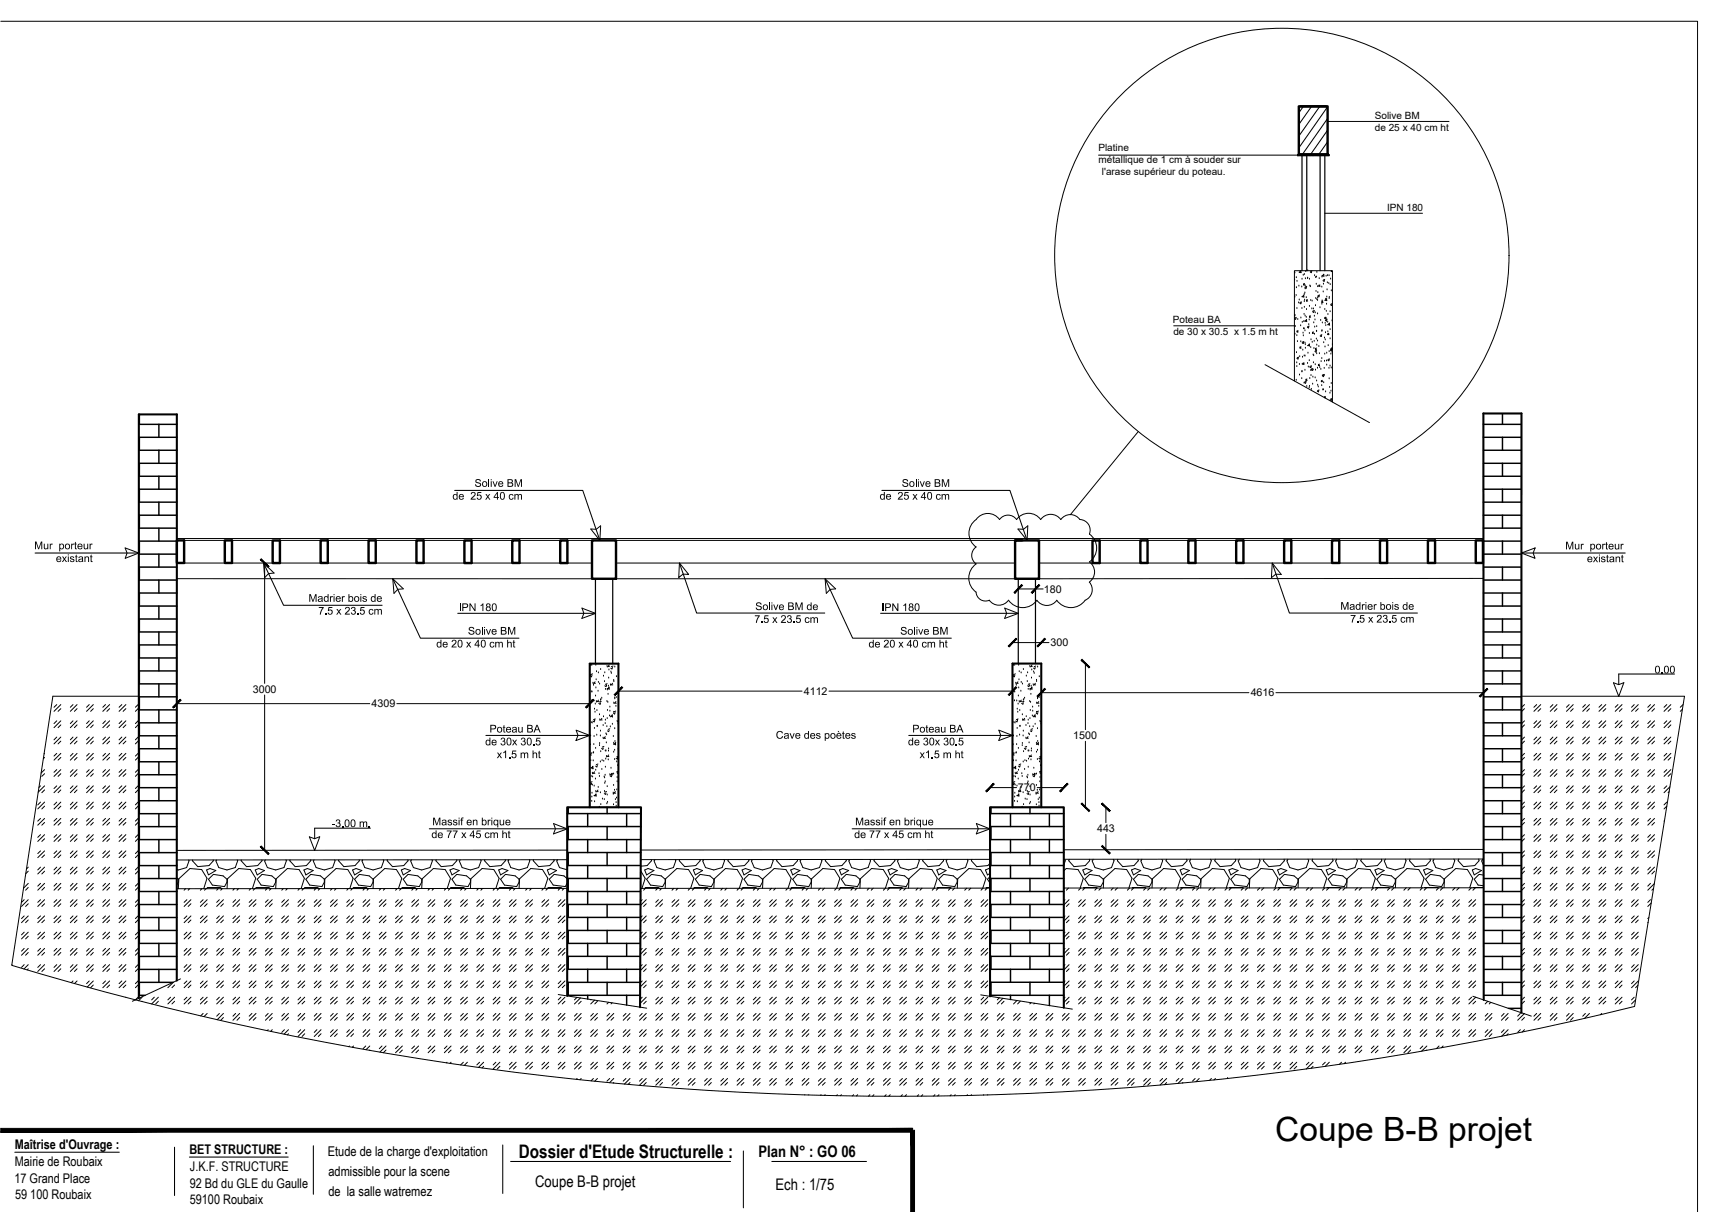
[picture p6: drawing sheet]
<svg xmlns="http://www.w3.org/2000/svg" width="420mm" height="297mm" viewBox="0 0 420 297" stroke-linecap="round" stroke-linejoin="round" font-family="sans-serif">
<defs><g id="words">
<text font-size="8.2" x="312.4" y="279.7">Coupe B-B projet</text>
<text font-size="4.6" x="127.1" y="283.7">Dossier d'Etude Structurelle :</text>
<g font-size="3.9">
<text x="185.8" y="283.5">Plan N° : GO 06</text>
<text x="131.1" y="290.9">Coupe B-B projet</text>
<text x="190" y="291.7">Ech : 1/75</text>
</g>
<g font-size="3.3">
<text x="3.6" y="281.7">Maîtrise d'Ouvrage :</text>
<text x="3.6" y="285.8">Mairie de Roubaix</text>
<text x="46.4" y="282.9">BET STRUCTURE :</text>
<text x="46.5" y="287">J.K.F. STRUCTURE</text>
<text x="80.3" y="283.4">Etude de la charge d'exploitation</text>
<text x="3.5" y="289.8">17 Grand Place</text>
<text x="3.7" y="293.9">59 100 Roubaix</text>
<text x="46.5" y="291.1">92 Bd du GLE du Gaulle</text>
<text x="80.5" y="288.3">admissible pour la scene</text>
<text x="80.5" y="293.2">de la salle watremez</text>
<text x="46.5" y="295.1">59100 Roubaix</text>
</g>
<g font-size="2.6">
<text x="255.8" y="145.3">180</text>
<text x="257.3" y="158.4">300</text>
<text x="61.9" y="169.8">3000</text>
<text x="91" y="173.4">4309</text>
<text x="196.9" y="170.3">4112</text>
<text x="306.4" y="170.7">4616</text>
<text x="262.9" y="181.2">1500</text>
<text x="249.4" y="193.9">770</text>
<text x="268.8" y="204">443</text>
</g>
<g font-size="2.5">
<text x="336.8" y="29.2">Solive BM</text>
<text x="336.8" y="32.1">de 25 x 40 cm ht</text>
<text x="269.1" y="37.1">Platine</text>
<text x="269.1" y="40">métallique de 1 cm à souder sur</text>
<text x="270" y="43">l'arase supérieur du poteau.</text>
<text x="339.8" y="51.8">IPN 180</text>
<text x="287.4" y="79.1">Poteau BA</text>
<text x="287.5" y="82.1">de 30 x 30.5 x 1.5 m ht</text>
</g>
</g></defs>
<!-- layer: 0 -->
<g fill="none" stroke="#000" stroke-width=".24">
<path d="M.2 5.2h415.7v291.8M269.1 38h48.8M317.9 37.9h7.7v.3h-7.7zM317.9 37.9l.2 .1M317.9 38.1v.1M318.2 37.9l.1 .1M318.2 38.1v.1M318.4 37.9v.1h.3M318.4 38.1v.1M318.6 37.9v.1M318.6 38.1v.1M318.8 37.9l.2 .1"/>
<path d="M318.8 38.1v.1M319 37.9l.2 .1M319 38.1v.1M319.2 37.9v.1h.4M319.2 38.1v.1M319.4 37.9v.1M319.4 38.1v.1M319.7 37.9l.1 .1M319.7 38.1v.1M319.9 37.9l.1 .1M319.9 38.1v.1M320.1 37.9v.1h.4"/>
<path d="M320.1 38.1v.1M320.3 37.9v.1M320.3 38.1v.1M320.5 37.9l.2 .1M320.5 38.1v.1M320.8 37.9l.1 .1M320.8 38.1v.1M321 37.9l.1 .1M321 38.1v.1M321.2 37.9l.2 .1M321.2 38.1v.1M321.4 37.9l.2 .1"/>
<path d="M321.4 38.1v.1M321.6 37.9l.2 .1M321.6 38.1v.1M321.8 37.9l.2 .1M321.8 38.1v.1M322.1 37.9v.1h.3M322.1 38.1v.1M322.3 37.9v.1M322.3 38.1v.1M322.5 37.9l.1 .1M322.5 38.1v.1M322.7 37.9l.2 .1"/>
<path d="M322.7 38.1v.1M322.9 37.9v.1h.4M322.9 38.1v.1M323.1 37.9v.1M323.1 38.1v.1M323.4 37.9l.1 .1M323.4 38.1v.1M323.6 37.9l.1 .1M323.6 38.1v.1M323.8 37.9v.1h.4M323.8 38.1v.1M324 37.9v.1"/>
<path d="M324 38.1v.1M324.2 37.9l.2 .1M324.2 38.1v.1M324.4 37.9l.2 .1M324.4 38.1v.1M324.7 37.9v.1h.3M324.7 38.1v.1M324.9 37.9v.1M324.9 38.1v.1M325.1 37.9l.1 .1M325.1 38.1v.1M325.2 29.8h29.8"/>
<path d="M325.3 37.9l.2 .1M325.3 38.1v.1M325.5 37.9l.1 .1M325.5 38.1v.1M324.6 52.3h23.9M287.5 79.8h29.6M317.1 77.4h.2M317.2 68.7h.1M317.2 72.8h.1M317.2 66.9h.1M317.3 77.1l-.2 .1M317.5 77.9l-.1 .4-.3-.2"/>
<path d="M317.5 72.4h.1M317.6 68.1h.1M317.6 77.8l-.4 .1M317.6 70.5h.1M317.7 75.6h.1M317.8 68.9h.1M317.9 78.3h.1M318.2 74.2h.1M318.2 70.1h.1M318.3 66.7l.4 .1M318.3 73.5h.1M318.6 79.8h.1"/>
<path d="M318.7 66.4v.5M318.7 77.9h.1M318.7 66.3l-.4 .5M318.8 74.1l-.1 .4-.3-.2M318.9 74l-.4 .1M318.9 70.3h.1M319 75.6h.1M319 68.4h.1M319 72.7l.4 .1M319 72.8l.4-.5v.5M319 79h.1M319.3 67.5h.1"/>
<path d="M319.3 69.8h.4M319.3 69.5l.1 .4M319.4 78.8h.1M319.5 77.1h.1M319.5 72.2h.1M319.5 73.9h.1M319.6 75.3h.1M319.6 67.3h.1M319.6 69.5l-.3 .3M319.6 73.6h.1M319.7 71.8h.1M319.7 78.7h.4"/>
<path d="M319.7 70.1h.1M319.7 70.8h.1M319.7 77.5h.1M319.8 68.3h.1M319.9 66.6h.1M320 77.8h.1M320 72.9h.1M320.1 78.3v.5M320.1 75.9h.1M320.1 73.5v.3M320.1 70.3l-.1 .3-.3-.1M320.1 78.3l-.4 .4"/>
<path d="M320.1 70.2l-.3 .1M320.3 68.3h.1M320.3 73.4l-.2 .3 .3 .1M320.4 66.4h.1M320.4 68.2h.1M320.6 79.6h.1M320.7 79.9l-.3 .2M320.7 78.4h.1M320.8 68.4h.1M320.8 75.1h.1M320.8 77.4l.1 .4M320.9 70.1h.1"/>
<path d="M321 70.3h.1M321.1 77.4l-.3 .3h.3M321.1 73.6h.1M321.4 66.5l-.2 .3-.2-.1M321.4 75.7h.1M321.4 66.4l-.3 .1M321.5 73.8h.1M321.6 76.4l.2 .2M321.8 75.7h.1M321.9 79.1h.1M321.9 76.2l-.1 .4M322 77.5h.1"/>
<path d="M322 76.1l-.4 .1M322.1 67.6h.1M322.2 78.4h.1M322.2 76.7h.1M322.3 74.9h.1M322.3 68h.1M322.3 73.2h.1M322.4 71.4h.1M322.5 69.7h.1M322.5 67.9h.1M322.6 73.4h.1M322.6 66.7h.1"/>
<path d="M322.8 73.6h.1M322.8 76.9h.1M322.8 73.1h.1M322.8 70.3h.1M322.9 71.7h.1M323.1 69.9l.1 .3M323.2 68.3h.1M323.2 72.4l-.1 .4-.3-.2M323.3 72.3l-.4 .1M323.4 69.8l-.3 .3 .3 .1M323.4 75.4h.1M323.6 78.5h.1"/>
<path d="M323.8 70.4h.1M323.9 74.6h.1M323.9 73.8v.4M323.9 67.9h.1M323.9 67.6l.5 .1M323.9 73.8h.1M324 79.1h.1M324.1 73.8l-.3 .3h.3M324.2 71.6h.1M324.2 69.6h.1M324.3 67.2v.5M324.3 67.2l-.4 .5"/>
<path d="M324.5 68.6l-.1 .3-.3-.1M324.5 68.5l-.3 .1M324.6 75.8h.1M324.6 77.8v.3M324.6 73.6h.5M324.7 79.2h.1M324.8 73.3h.1M324.8 79.8h.1M324.8 77.7l-.2 .3h.3M324.9 78h.1M324.9 67.7h.1M324.9 76.3h.1"/>
<path d="M325 74.6h.1M325 73.2v.5M325 73.2l-.4 .4M325.1 72.8h.1M325.1 78.4l-.1 .3-.3-.2M325.1 71h.1M325.1 78.2l-.3 .2M325.2 69.3h.1M325.2 67.5h.1M325.3 79h.1M325.3 79.6h.5M325.3 77.1h.1"/>
<path d="M325.5 69.5h.1M325.6 67.6h.1M325.6 73.2h.1M325.6 79.5h.1M325.7 72.9h.1M325.7 79.2v.5M325.7 79.2l-.4 .4M325.9 76.4h.1M325.9 69.8h.1M326 68.4h.1M326.2 71.3h.1M326.2 66.3v.3"/>
<path d="M326.3 66.3l-.2 .2h.3M326.3 78.6h.1M326.3 74.6l-.1 .3-.2-.2M326.4 74.4l-.3 .2M309.9 89.4l25.6 14.2M317.1 93.4v-27.1h9.3v32.2M317.2 81.9h.1M317.3 80h.1M317.6 93.2h.1M317.6 86.4h.1M317.7 88.9h.1M317.7 89.8h.1"/>
<path d="M317.7 82.3h.1M317.8 81.1v.3M317.9 83.7h.1M318 81l-.2 .3 .3 .1M318.1 87.7l-.1 .3-.3-.2M318.2 87.5l-.4 .2M318.3 89.3h.1M318.4 91.9h.1M318.4 87.4h.1M318.5 85l.1 .4M318.7 83.8h.1M318.7 85l-.2 .3h.3"/>
<path d="M318.9 92.8h.1M319 91.2h.1M319 91h.1M319 89.3h.1M319.1 87.6h.1M319.2 85.8h.1M319.2 84.1h.1M319.2 81.6h.1M319.2 89l.1 .3M319.3 82.3h.1M319.4 80.6h.1M319.4 83.9l-.1 .3-.3-.2"/>
<path d="M319.4 89.2h.1M319.4 83.7l-.3 .2M319.5 88.9l-.3 .3h.3M319.5 93.9h.1M319.5 80.6h.1M319.5 87.2h.1M319.7 81.1h.1M319.7 90.7h.1M319.7 87.3h.1M319.7 84.1h.1M319.8 84.5h.1M319.8 85.4h.1"/>
<path d="M320 92.9v.3M320 93.6l-.2 .3-.2-.1M320 93.5l-.3 .1M320.1 94.7h.1M320.2 92.9l-.3 .3h.4M320.3 89.1h.1M320.4 84.7h.4M320.4 86.6h.1M320.5 89.9h.1M320.7 80.1l-.2 .3-.2-.2M320.7 95h.1M320.8 88.4h.1"/>
<path d="M320.8 84.3v.5M320.8 81.7h.1M320.8 84.3l-.4 .4M320.8 94.7h.1M320.9 92.8h.1M321.1 90.7h.4M321.1 90.7l.4-.4v.5M321.1 85.2h.1M321.2 83.3h.1M321.2 92h.1M321.2 89.8l-.1 .3-.2-.2M321.3 95.4h.1"/>
<path d="M321.3 89.6l-.4 .2M321.5 83.9h.1M321.5 81.4l.1 .3M321.6 94.2h.1M321.6 92.4h.1M321.7 90.7h.1M321.7 87h.1M321.8 88.9h.1M321.8 81.3l-.3 .3 .3 .1M321.8 87.2h.1M321.9 85.4h.1M322 83.7h.1"/>
<path d="M322 81.9h.1M322.1 80.2h.1M322.2 92.6h.1M322.2 89.4h.1M322.3 85.6h.3M322.3 85.4v.3M322.3 90.7h.1M322.5 83.1h.1M322.5 85.3l-.2 .3M322.5 86l-.1 .3-.3-.2M322.6 81.2h.1M322.6 93.4h.1"/>
<path d="M322.6 80.1h.1M322.6 86.7h.1M322.6 85.8l-.4 .2M322.6 84.6h.1M322.8 90.2h.1M322.8 83.6h.1M322.8 94.4h.1M323 94.8h.1M323 89.3l.1 .3M323.1 95.7l-.1 .3-.3-.1M323.1 84.9h.1M323.2 95.6l-.4 .1"/>
<path d="M323.2 86.7h.1M323.2 89.2l-.2 .3 .3 .1M323.3 90.1h.1M323.6 90.5h.1M323.7 88.6h.1M323.7 93.2l.1 .4M323.8 82.2l-.1 .3-.3-.2M323.8 94.5h.1M323.8 87.9h.1M323.9 81.2h.1M323.9 82l-.4 .2M323.9 81h.1"/>
<path d="M324 93.2l-.3 .3h.3M324 92.1h.1M324.1 95.6h.1M324.2 92.3h.1M324.2 95.5h.1M324.3 93.8h.1M324.3 84h.1M324.4 92h.1M324.4 91.9l-.1 .3-.3-.1M324.4 90.3h.1M324.4 91.8l-.3 .1M324.5 88.5h.1"/>
<path d="M324.5 82.9h.1M324.5 97.5h.3M324.5 86.8h.1M324.6 85h.1M324.7 83.3h.1M324.7 97.1l-.2 .3v-.2M324.7 81.5h.1M324.8 96h.1M325 88.5h.1M325 86.6h.1M325 89.5h.1M325.3 82h.3"/>
<path d="M325.3 81.3h.1M325.3 81.7l.1 .3M325.4 84.7h.1M325.5 81.7l-.2 .3M325.6 90.3h.1M325.6 86.2h.1M325.6 92.8h.1M325.6 88.1l-.1 .3-.2-.1M325.7 88l-.3 .1M325.8 95h.1M325.8 96.4h.1M325.8 89.7h.1"/>
<path d="M325.9 80.8h.1M325.9 83h.1M326 85.5l.4 .1M326 85.6l.4-.4v.5M326 85.7l.1 .3M326.1 86.8h.1M326.1 95.9h.1M326.1 94h.1M326.1 90.2h.1M326.2 97.8l-.1 .4-.2-.2M326.3 85.6l-.3 .3 .3 .1M326.3 97.7l-.4 .1"/>
<path d="M326.3 86.4h.1M326.4 84.5h.1M278.9 105.8l-16.7 20.3M239.1 138.2a4.2 4.2 0 0 0 0 6.9M264.6 127.3a2.84 2.84 0 0 0-4.7 0 3 3 0 0 0-4.9 0 3.6 3.6 0 0 0-5.9 0 2.54 2.54 0 0 0-4.2 0 3.5 3.5 0 0 0-5.8 0 4.1 4.1 0 0 0 0 6.7 2.53 2.53 0 0 0 0 4.2M264.6 127.3a2.6 2.6 0 0 1 2.3 3.6 4.2 4.2 0 0 1 0 6.8M266.9 137.7a3 3 0 0 1 0 5 2.78 2.78 0 0 1-1.1 4.4M43.3 141.8h101.7M150.9 141.8h97.8M239.1 145.1a2.32 2.32 0 0 0 3.3 2 2.87 2.87 0 0 0 4.7 0 4.3 4.3 0 0 0 6.9 0 2.96 2.96 0 0 0 4.9 0 4.2 4.2 0 0 0 6.9 0M363.4 141.8h-108.8M13.9 172.7l-.7 .6"/>
<path d="M13.9 176.7l-.7 .6M14.9 172.7l-1.7 1.6M14.9 176.7l-1.7 1.6M14.9 173.7l-.7 .6M14.9 177.7l-.7 .6M17.9 172.7l-.7 .6M17.9 176.7l-.7 .6M18.9 172.7l-1.7 1.6M18.9 176.7l-1.7 1.6M18.9 173.7l-.7 .6M18.9 177.7l-.7 .6M21.9 172.7l-.7 .6"/>
<path d="M21.9 176.7l-.7 .6M22.9 172.7l-1.7 1.6M22.9 176.7l-1.7 1.6M22.9 173.7l-.7 .6M22.9 177.7l-.7 .6M25.8 172.7l-.6 .6M25.8 176.7l-.6 .6M26.9 172.7l-1.7 1.6M26.9 176.7l-1.7 1.6M26.9 173.7l-.7 .6M26.9 177.7l-.7 .6M29.8 172.7l-.6 .6"/>
<path d="M29.8 176.7l-.6 .6M30.8 172.7l-1.6 1.6M30.8 176.7l-1.6 1.6M30.8 173.7l-.6 .6M30.8 177.7l-.6 .6M33.8 172.7l-.6 .6M33.8 176.7l-.6 .6M34 170.6h-21l-10.1 66a750.3 750.3 0 0 0 397.6 10.1l12.2-76.1h-40M34 173.5l-.8 .8M34 177.5l-.8 .8M144.5 162.9v.2M144.7 165.6h.1"/>
<path d="M144.7 163h.3M144.8 169.6h.1M144.8 177.1h.1M144.9 171.8h.1M144.9 162.7l-.2 .2M145 169.6h.1M145 165.5l-.1 .4-.3-.2M145.1 177.2h.1M145.2 165.1l-.4 .2M145.3 167.2v.4M145.4 167.9h.1M145.5 171.8h.1"/>
<path d="M145.6 178.5h.1M145.6 173.8h.1M145.7 176.5h.1M145.7 176.6l-.1 .3-.3-.2M145.8 174.5h.1M145.8 167.1l-.3 .3 .4 .1M145.8 172.6h.1M145.8 176.2l-.4 .2M145.9 170.6h.1M146 163h.1M146 168.6h.1M146.1 166.6h.1"/>
<path d="M146.1 171.7l.1 .4M146.1 164.6h.1M146.2 174.1h.1M146.3 178h.1M146.5 169.4h.1M146.6 167.2h.1M146.6 164.9h.1M146.6 171.6l-.3 .3 .4 .1M146.9 175.2h.1M146.9 167.6h.1M146.9 176.2l.1 .4M147.1 179.2h.1"/>
<path d="M147.1 171.6h.1M147.2 164.1h.1M147.2 172.2l-.2 .4-.3-.2M147.2 176.4l.3 .1M147.2 171.5h.1M147.3 171.9l-.4 .1M147.4 171.1h.1M147.4 176.1l-.2 .3M147.8 177.8h.1M147.8 175.7h.1M147.8 165.7h.1M148.1 167.1h.1"/>
<path d="M148.2 164.9h.1M148.3 177.3h.1M148.3 176.5h.1M148.3 169h.1M148.5 179.9h.1M148.6 168.1h.1M148.6 167.9l-.1 .4-.3-.2M148.7 178.1h.1M148.7 171.9h.1M148.7 163.1l.1 .4M148.7 168.7l.6 .1M148.7 167.6l-.4 .1"/>
<path d="M148.8 176.1h.1M148.8 169.1h.1M148.8 174.1h.1M148.9 172.1h.1M149 170.2h.1M149.1 168.2h.1M149.1 166.2h.1M149.2 168.4v.6M149.2 164.2h.1M149.2 163l-.2 .3 .3 .1M149.2 179l-.1 .3-.3-.2M149.3 168.4l-.5 .5"/>
<path d="M149.3 175.5h.1M149.4 178.6l-.4 .2M149.4 173.3h.1M149.4 174.3h.1M149.5 178.1h.1M149.5 175.5l.6 .1M149.5 167.6l.1 .4M149.7 164.7h.1M149.8 165h.1M150 175.2v.6M150 177.5h.1M150.1 175.2l-.5 .5"/>
<path d="M150.1 163.6l-.2 .3-.3-.1M150.1 167.5l-.3 .3 .3 .1M150.2 163.2l-.4 .2M150.3 166.8h.1M150.4 174.6h.1M150.4 172.1v.4M150.4 167.1h.1M150.6 171h.1M150.6 178.6h.1M150.6 171.3h.1M150.6 163.5h.1M150.7 174.6l-.1 .4-.3-.2"/>
<path d="M150.9 174.3l-.5 .1M150.9 173.1h.1M150.9 171.9l-.3 .4h.4M151 170.9h.1M151 165.8h.1M151.2 176.6l.1 .3M151.4 177.5h.1M151.5 176.7v.1M248.1 162.9v.2M248.2 165.6h.1M248.3 163h.3M248.4 177.1h.1"/>
<path d="M248.4 169.6h.1M248.5 162.6l-.2 .3M248.5 171.8h.1M248.6 169.6h.1M248.6 165.5l-.1 .4-.3-.2M248.7 177.2h.1M248.8 165.1l-.5 .2M248.8 167.2l.1 .4M249 167.9h.1M249.1 171.8h.1M249.2 178.5h.1M249.2 173.8h.1"/>
<path d="M249.3 176.5h.1M249.3 176.6l-.2 .3-.3-.2M249.3 174.5h.1M249.4 167.1l-.3 .3 .3 .1M249.4 172.6h.1M249.4 176.2l-.4 .2M249.5 170.6h.1M249.6 163h.1M249.6 168.6h.1M249.6 166.6h.1M249.7 171.7v.4M249.7 164.6h.1"/>
<path d="M249.8 174.1h.1M249.9 178h.1M250.1 169.4h.1M250.2 164.9h.1M250.2 167.2h.1M250.2 171.6l-.3 .3 .4 .1M250.5 175.2h.1M250.5 167.6h.1M250.5 176.2l.1 .4M250.7 179.2h.1M250.7 164.1h.1M250.7 171.6h.1"/>
<path d="M250.7 172.2l-.1 .4-.3-.2M250.7 176.4l.4 .1M250.8 171.5h.1M250.9 171.9l-.5 .1M251 171.1h.1M251 176.1l-.3 .3M251.4 177.8h.1M251.4 175.6h.1M251.4 165.7h.1M251.7 167h.1M251.8 164.9h.1M251.8 177.3h.1"/>
<path d="M251.9 168.9h.1M251.9 176.5h.1M252 179.9h.1M252.2 168.1h.1M252.2 167.9l-.1 .4-.3-.2M252.3 178.1h.1M252.3 171.9h.1M252.3 163.1l.1 .4M252.3 168.7l.5 .1M252.3 176.1h.1M252.3 167.6l-.4 .1M252.4 169.1h.1"/>
<path d="M252.4 174.1h.1M252.5 172.1h.1M252.6 170.2h.1M252.6 168.2h.1M252.7 166.2h.1M252.8 168.4v.6M252.8 164.2h.1M252.8 163l-.3 .3 .4 .1M252.8 179l-.1 .3-.3-.2M252.9 168.4l-.5 .5M252.9 175.5h.1M253 173.3h.1"/>
<path d="M253 178.6l-.4 .2M253 174.3h.1M253.1 178.1h.1M253.1 167.6l.1 .4M253.1 175.5l.5 .1M253.2 164.7h.1M253.4 165h.1M253.5 175.2l.1 .6M253.6 177.5h.1M253.6 163.6l-.1 .3-.3-.2M253.6 175.2l-.4 .5M253.7 167.5l-.3 .3 .3 .1"/>
<path d="M253.8 163.2l-.4 .2M253.9 166.7h.1M253.9 174.6h.1M254 167h.1M254 172.1v.3M254.2 178.6h.1M254.2 171.2h.1M254.2 171h.1M254.2 163.5h.1M254.3 174.6l-.2 .4-.2-.2M254.4 174.3l-.4 .1M254.5 173.1h.1"/>
<path d="M254.5 171.9l-.3 .4h.4M254.6 170.9h.1M254.6 165.8h.1M254.8 176.6v.3M255 177.5h.1M255.1 176.7v.1M373.5 172.7l-.8 .7M373.5 176.7l-.8 .7M373.5 173.7l-.7 .6M373.5 177.7l-.7 .6M376.5 172.7l-.7 .6M376.5 176.7l-.7 .6"/>
<path d="M377.5 172.7l-1.7 1.6M377.5 176.7l-1.7 1.6M377.5 173.7l-.7 .6M377.5 177.7l-.7 .6M380.4 172.7l-.6 .6M380.4 176.7l-.6 .6M381.4 172.7l-1.6 1.6M381.4 176.7l-1.6 1.6M381.4 173.7l-.6 .6M381.4 177.7l-.6 .6M384.4 172.7l-.6 .6M384.4 176.7l-.6 .6"/>
<path d="M385.4 172.7l-1.6 1.6M385.4 176.7l-1.6 1.6M385.4 173.7l-.6 .6M385.4 177.7l-.6 .6M388.4 172.7l-.6 .6M388.4 176.7l-.6 .6M389.4 172.7l-1.6 1.6M389.4 176.7l-1.6 1.6M389.4 173.7l-.7 .6M389.4 177.7l-.7 .6M392.4 172.7l-.7 .6M392.4 176.7l-.7 .6"/>
<path d="M393.4 172.7l-1.7 1.6M393.4 176.7l-1.7 1.6M393.4 173.7l-.7 .6M393.4 177.7l-.7 .6M396.4 172.7l-.7 .6M396.4 176.7l-.7 .6M397.4 172.7l-1.7 1.6M397.4 176.7l-1.7 1.6M397.4 173.7l-.7 .6M397.4 177.7l-.7 .6M400.4 172.7l-.7 .6M400.4 176.7l-.7 .6"/>
<path d="M401.4 172.7l-1.7 1.6M401.4 176.7l-1.7 1.6M401.4 173.7l-.7 .6M401.4 177.7l-.7 .6M404.3 172.7l-.6 .6M404.3 176.7l-.6 .6M405.3 172.7l-1.6 1.6M405.3 176.7l-1.6 1.6M405.3 173.7l-.6 .6M405.3 177.7l-.6 .6M408.3 172.7l-.6 .6M408.3 176.7l-.6 .6"/>
<path d="M409.3 172.7l-1.6 1.6M409.3 176.7l-1.6 1.6M409.3 173.7l-.6 .6M409.3 177.7l-.6 .6M412.2 173.8l-.6 .5M412.3 172.7l-.7 .6M9.9 192.6l-.4 .4M9.9 196.6l-.7 .7M10.9 184.6l-.1 .1M10.9 188.6l-.8 .8M10.9 192.6l-1.5 1.5M10.9 196.6l-1.7 1.7"/>
<path d="M10.9 185.6l-.3 .3M10.9 189.6l-.7 .7M10.9 193.6l-.7 .7M10.9 197.6l-.7 .7M13.9 180.6l-.7 .7M13.9 184.6l-.7 .7M13.9 188.6l-.7 .7M13.9 192.6l-.7 .7M13.9 196.6l-.7 .7M14.9 180.6l-1.7 1.7M14.9 184.6l-1.7 1.7M14.9 188.6l-1.7 1.7"/>
<path d="M14.9 192.6l-1.7 1.7M14.9 196.6l-1.7 1.7M14.9 181.6l-.7 .7M14.9 185.6l-.7 .7M14.9 189.6l-.7 .7M14.9 193.6l-.7 .7M14.9 197.6l-.7 .7M17.9 180.6l-.7 .7M17.9 184.6l-.7 .7M17.9 188.6l-.7 .7M17.9 192.6l-.7 .7M17.9 196.6l-.7 .7"/>
<path d="M18.9 180.6l-1.7 1.7M18.9 184.6l-1.7 1.7M18.9 188.6l-1.7 1.7M18.9 192.6l-1.7 1.7M18.9 196.6l-1.7 1.7M18.9 181.6l-.7 .7M18.9 185.6l-.7 .7M18.9 189.6l-.7 .7M18.9 193.6l-.7 .7M18.9 197.6l-.7 .7M21.9 180.6l-.7 .7M21.9 184.6l-.7 .7"/>
<path d="M21.9 188.6l-.7 .7M21.9 192.6l-.7 .7M21.9 196.6l-.7 .7M22.9 180.6l-1.7 1.7M22.9 184.6l-1.7 1.7M22.9 188.6l-1.7 1.7M22.9 192.6l-1.7 1.7M22.9 196.6l-1.7 1.7M22.9 181.6l-.7 .7M22.9 185.6l-.7 .7M22.9 189.6l-.7 .7M22.9 193.6l-.7 .7"/>
<path d="M22.9 197.6l-.7 .7M25.8 180.6l-.6 .7M25.8 184.6l-.6 .7M25.8 188.6l-.6 .7M25.8 192.6l-.6 .7M25.8 196.6l-.6 .7M26.9 180.6l-1.7 1.7M26.9 184.6l-1.7 1.7M26.9 188.6l-1.7 1.7M26.9 192.6l-1.7 1.7M26.9 196.6l-1.7 1.7M26.9 181.6l-.7 .7"/>
<path d="M26.9 185.6l-.7 .7M26.9 189.6l-.7 .7M26.9 193.6l-.7 .7M26.9 197.6l-.7 .7M29.8 180.6l-.6 .7M29.8 184.6l-.6 .7M29.8 188.6l-.6 .7M29.8 192.6l-.6 .7M29.8 196.6l-.6 .7M30.8 180.6l-1.6 1.7M30.8 184.6l-1.6 1.7M30.8 188.6l-1.6 1.7"/>
<path d="M30.8 192.6l-1.6 1.7M30.8 196.6l-1.6 1.7M30.8 181.6l-.6 .7M30.8 185.6l-.6 .7M30.8 189.6l-.6 .7M30.8 193.6l-.6 .7M30.8 197.6l-.6 .7M33.8 180.6l-.6 .7M33.8 184.6l-.6 .7M33.8 188.6l-.6 .7M33.8 192.6l-.6 .7M33.8 196.6l-.6 .7"/>
<path d="M34 181.4l-.8 .9M34 185.4l-.8 .9M34 189.4l-.8 .9M34 193.4l-.8 .9M34 197.4l-.8 .9M144.5 181.4h.1M144.5 197.9h7M144.5 181h.1M144.6 182.5h.1M144.7 180.4h.1M144.7 186.4h.1M144.7 188.1l.6 .1"/>
<path d="M144.8 192.2h.1M144.8 190.3h.1M144.8 184.6h.1M144.8 184.7l-.3 .3h.4M144.9 191.9l-.1 .4-.3-.2M145 196.4h.1M145 195.3h.1M145 194.4h.1M145.1 191.6l-.5 .1M145.1 192.4h.1M145.1 189.3l.1 .3M145.2 190.4h.1"/>
<path d="M145.2 187.8v.6M145.3 188.5h.1M145.3 187.8l-.5 .5M145.3 184.6h.1M145.3 186.5h.1M145.4 184.5h.1M145.5 182.5h.1M145.5 194.9l.6 .1M145.5 180.5h.1M145.6 192.7h.1M145.7 196.5h.1M145.7 189.2l-.3 .3h.3"/>
<path d="M145.9 190.9h.1M145.9 183.4h.1M145.9 188.8h.1M145.9 193.7l.1 .4M146 194.6v.6M146.1 194.6l-.5 .5M146.2 180.2h.1M146.3 187.6l-.1 .4-.3-.2M146.5 193.6l-.3 .4h.4M146.5 187.2l-.4 .2M146.6 193h.1M146.7 189.6h.1"/>
<path d="M146.8 197.9h.1M146.9 190.3h.1M146.9 182.7h.1M146.9 182.2h.1M147.1 180.4h.1M147.1 186.7h.1M147.1 194.3h.1M147.2 184.2h.1M147.2 197.2h.1M147.4 188.6h.1M147.5 186.4h.1M147.6 195.8h.1"/>
<path d="M147.7 180.7l.1 .3M147.8 183.3l-.1 .3-.3-.2M147.9 186.6h.1M148 182.9l-.5 .2M148 190.4h.1M148 196h.1M148.1 194h.1M148.1 190.6h.1M148.2 192h.1M148.3 190h.1M148.3 191.6h.1M148.3 184.1h.1"/>
<path d="M148.3 180.5l-.3 .4h.4M148.3 188h.1M148.4 186h.1M148.5 184.1h.1M148.5 194.3l-.2 .4-.3-.2M148.5 182.1h.1M148.6 185.2v.3M148.6 180.1h.1M148.6 194l-.4 .1M148.7 197h.1M148.8 194.8h.1M148.8 192.8h.1"/>
<path d="M148.8 196.6h.1M149 186.2h.1M149.1 184.1h.1M149.1 183.5h.1M149.1 185l-.3 .4h.4M149.4 189.6l.1 .4M149.5 190.2l.3 .2M149.7 188.3h.1M149.9 190l-.1 .4M149.9 189.8h.1M149.9 189.5l-.3 .4h.4M150.1 189.7l-.5 .1"/>
<path d="M150.2 194.1l.1 .4M150.2 194.7h.1M150.3 180.5h.1M150.3 197.2h.1M150.3 182.3l.5 .1M150.3 192.5h.1M150.3 189.7h.1M150.3 184.3h.1M150.3 182.1h.1M150.6 193.7h.1M150.6 183.9h.1M150.6 186.1h.1"/>
<path d="M150.7 181.7h.1M150.7 182l.1 .6M150.8 196h.1M150.8 194l-.3 .3 .3 .1M150.9 182l-.5 .5M150.9 196.7h.1M151 197.6h.1M151 195.6h.1M151.1 186.7h.1M151.1 193.6h.1M151.1 189.1l.4 .1M151.2 191.6h.1"/>
<path d="M151.2 190.6h.1M151.3 189.6h.1M151.3 185.9h.1M151.3 187.6h.1M151.4 185.7l-.2 .3-.3-.2M151.4 185.7h.1M151.5 183.7h.1M151.5 188.9l-.3 .4M151.5 185.3l-.4 .2M248.1 181.4h.1M248.1 197.9h7M248.1 181h.1"/>
<path d="M248.2 182.5h.1M248.3 180.4h.1M248.3 186.4h.1M248.3 188.1l.6 .1M248.4 184.6h.1M248.4 192.2h.1M248.4 190.3h.1M248.4 184.7l-.3 .3h.4M248.5 191.9l-.2 .4-.2-.2M248.6 196.4h.1M248.6 195.3h.1M248.6 194.4h.1"/>
<path d="M248.6 191.6l-.4 .1M248.7 192.4h.1M248.7 189.3l.1 .3M248.8 187.8v.6M248.8 190.4h.1M248.8 188.4h.1M248.9 187.8l-.5 .5M248.9 184.6h.1M248.9 186.5h.1M249 184.5h.1M249.1 182.5h.1M249.1 194.9l.5 .1"/>
<path d="M249.1 180.5h.1M249.2 192.6h.1M249.2 196.5h.1M249.2 189.1l-.2 .4h.3M249.4 190.9h.1M249.5 183.4h.1M249.5 188.8h.1M249.5 193.7l.1 .4M249.6 194.6v.6M249.6 194.6l-.4 .5M249.8 180.2h.1M249.9 187.6l-.1 .4-.3-.2"/>
<path d="M250.1 193.6l-.3 .4h.3M250.1 187.2l-.4 .2M250.1 193h.1M250.3 189.6h.1M250.4 190.3h.1M250.4 197.9h.1M250.4 182.7h.1M250.5 182.2h.1M250.7 180.4h.1M250.7 194.3h.1M250.7 186.7h.1M250.8 197.2h.1"/>
<path d="M250.8 184.2h.1M251 183.4l.2 .2M251 188.6h.1M251.1 186.4h.1M251.2 195.8h.1M251.3 180.7l.1 .3M251.4 183.3l-.1 .3M251.5 186.6h.1M251.5 182.9l-.4 .2M251.6 180.9h.3M251.6 190.4h.1M251.6 196h.1"/>
<path d="M251.7 194h.1M251.7 190.6h.1M251.8 192h.1M251.8 190h.1M251.9 191.6h.1M251.9 180.5l-.3 .4M251.9 184.1h.1M251.9 188h.1M252 186h.1M252 194.3l-.1 .4-.3-.2M252.1 184.1h.1M252.1 182.1h.1"/>
<path d="M252.2 185.2v.3M252.2 194l-.4 .1M252.2 180.1h.1M252.3 197h.1M252.3 192.8h.1M252.3 194.8h.1M252.4 185.4h.4M252.4 196.6h.1M252.6 186.2h.1M252.7 184.1h.1M252.7 183.5h.1M252.7 185l-.3 .4"/>
<path d="M253 189.6v.4M253.3 188.3h.1M253.5 190l-.1 .4-.3-.2M253.5 189.8h.1M253.5 189.5l-.3 .4h.4M253.6 189.7l-.4 .1M253.8 194.1l.1 .4M253.8 194.7h.1M253.9 180.5h.1M253.9 197.2h.1M253.9 182.3l.5 .1M253.9 192.5h.1"/>
<path d="M253.9 182.1h.1M253.9 189.7h.1M253.9 184.3h.1M254.1 193.7h.1M254.1 186.1h.1M254.2 183.9h.1M254.2 181.7h.1M254.3 194l-.2 .3 .3 .1M254.3 182l.1 .6M254.4 196h.1M254.4 182l-.4 .5M254.5 185.8l.3 .2"/>
<path d="M254.5 196.7h.1M254.6 197.6h.1M254.6 195.6h.1M254.7 186.7h.1M254.7 189.1l.4 .1M254.7 193.6h.1M254.8 191.6h.1M254.8 190.5h.1M254.8 189.6h.1M254.8 185.9h.1M254.9 187.6h.1M254.9 185.7l-.1 .3"/>
<path d="M255 185.7h.1M255.1 183.7h.1M255.1 185.3l-.4 .2M255.1 188.9l-.3 .4M373.5 180.6l-.8 .8M373.5 184.6l-.8 .8M373.5 188.6l-.8 .8M373.5 192.6l-.8 .8M373.5 196.6l-.8 .7M373.5 181.6l-.7 .7M373.5 185.6l-.7 .7M373.5 189.6l-.7 .7"/>
<path d="M373.5 193.6l-.7 .7M373.5 197.6l-.7 .7M376.5 180.6l-.7 .7M376.5 184.6l-.7 .7M376.5 188.6l-.7 .7M376.5 192.6l-.7 .7M376.5 196.6l-.7 .7M377.5 180.6l-1.7 1.7M377.5 184.6l-1.7 1.7M377.5 188.6l-1.7 1.7M377.5 192.6l-1.7 1.7M377.5 196.6l-1.7 1.7"/>
<path d="M377.5 181.6l-.7 .7M377.5 185.6l-.7 .7M377.5 189.6l-.7 .7M377.5 193.6l-.7 .7M377.5 197.6l-.7 .7M380.4 180.6l-.6 .7M380.4 184.6l-.6 .7M380.4 188.6l-.6 .7M380.4 192.6l-.6 .7M380.4 196.6l-.6 .7M381.4 180.6l-1.6 1.7M381.4 184.6l-1.6 1.7"/>
<path d="M381.4 188.6l-1.6 1.7M381.4 192.6l-1.6 1.7M381.4 196.6l-1.6 1.7M381.4 181.6l-.6 .7M381.4 185.6l-.6 .7M381.4 189.6l-.6 .7M381.4 193.6l-.6 .7M381.4 197.6l-.6 .7M384.4 180.6l-.6 .7M384.4 184.6l-.6 .7M384.4 188.6l-.6 .7M384.4 192.6l-.6 .7"/>
<path d="M384.4 196.6l-.6 .7M385.4 180.6l-1.6 1.7M385.4 184.6l-1.6 1.7M385.4 188.6l-1.6 1.7M385.4 192.6l-1.6 1.7M385.4 196.6l-1.6 1.7M385.4 181.6l-.6 .7M385.4 185.6l-.6 .7M385.4 189.6l-.6 .7M385.4 193.6l-.6 .7M385.4 197.6l-.6 .7M388.4 180.6l-.6 .7"/>
<path d="M388.4 184.6l-.6 .7M388.4 188.6l-.6 .7M388.4 192.6l-.6 .7M388.4 196.6l-.6 .7M389.4 180.6l-1.6 1.7M389.4 184.6l-1.6 1.7M389.4 188.6l-1.6 1.7M389.4 192.6l-1.6 1.7M389.4 196.6l-1.6 1.7M389.4 181.6l-.7 .7M389.4 185.6l-.7 .7M389.4 189.6l-.7 .7"/>
<path d="M389.4 193.6l-.7 .7M389.4 197.6l-.7 .7M392.4 180.6l-.7 .7M392.4 184.6l-.7 .7M392.4 188.6l-.7 .7M392.4 192.6l-.7 .7M392.4 196.6l-.7 .7M393.4 180.6l-1.7 1.7M393.4 184.6l-1.7 1.7M393.4 188.6l-1.7 1.7M393.4 192.6l-1.7 1.7M393.4 196.6l-1.7 1.7"/>
<path d="M393.4 181.6l-.7 .7M393.4 185.6l-.7 .7M393.4 189.6l-.7 .7M393.4 193.6l-.7 .7M393.4 197.6l-.7 .7M396.4 180.6l-.7 .7M396.4 184.6l-.7 .7M396.4 188.6l-.7 .7M396.4 192.6l-.7 .7M396.4 196.6l-.7 .7M397.4 180.6l-1.7 1.7M397.4 184.6l-1.7 1.7"/>
<path d="M397.4 188.6l-1.7 1.7M397.4 192.6l-1.7 1.7M397.4 196.6l-1.7 1.7M397.4 181.6l-.7 .7M397.4 185.6l-.7 .7M397.4 189.6l-.7 .7M397.4 193.6l-.7 .7M397.4 197.6l-.7 .7M400.4 180.6l-.7 .7M400.4 184.6l-.7 .7M400.4 188.6l-.7 .7M400.4 192.6l-.7 .7"/>
<path d="M400.4 196.6l-.7 .7M401.4 180.6l-1.7 1.7M401.4 184.6l-1.7 1.7M401.4 188.6l-1.7 1.7M401.4 192.6l-1.7 1.7M401.4 196.6l-1.7 1.7M401.4 181.6l-.7 .7M401.4 185.6l-.7 .7M401.4 189.6l-.7 .7M401.4 193.6l-.7 .7M401.4 197.6l-.7 .7M404.3 180.6l-.6 .7"/>
<path d="M404.3 184.6l-.6 .7M404.3 188.6l-.6 .7M404.3 192.6l-.6 .7M404.3 196.6l-.6 .7M405.3 180.6l-1.6 1.7M405.3 184.6l-1.6 1.7M405.3 188.6l-1.6 1.7M405.3 192.6l-1.6 1.7M405.3 196.6l-1.6 1.7M405.3 181.6l-.6 .7M405.3 185.6l-.6 .7M405.3 189.6l-.6 .7"/>
<path d="M405.3 193.6l-.6 .7M405.3 197.6l-.6 .7M408.3 197.6l-.6 .7M408.3 180.6l-.6 .7M408.3 184.6l-.6 .7M408.3 188.6l-.6 .7M408.3 192.6l-.6 .7M408.3 196.6l-.6 .7M408.9 194l-.2 .3M409.1 192.8l-1.4 1.5M409.3 180.6l-1.6 1.7M409.3 184.6l-1.6 1.7"/>
<path d="M409.3 188.6l-1.6 1.7M409.3 181.6l-.6 .7M409.3 185.6l-.6 .7M409.3 189.6l-.6 .7M6.9 212.5l-.4 .5M6.9 216.5l-1.1 1.2M6.9 213.5l-.6 .6M6.9 217.5l-.6 .7M9.9 200.6l-.7 .6M9.9 204.6l-.7 .6M9.9 208.5l-.7 .7M9.9 212.5l-.7 .7"/>
<path d="M9.9 216.5l-.7 .7M10.9 200.6l-1.7 1.6M10.9 204.6l-1.7 1.6M10.9 208.5l-1.7 1.7M10.9 212.5l-1.7 1.7M10.9 216.5l-1.7 1.7M10.9 201.6l-.7 .6M10.9 205.6l-.7 .6M10.9 209.5l-.7 .7M10.9 213.5l-.7 .7M10.9 217.5l-.7 .7M13.9 200.6l-.7 .6"/>
<path d="M13.9 204.6l-.7 .6M13.9 208.5l-.7 .7M13.9 212.5l-.7 .7M13.9 216.5l-.7 .7M14.9 200.6l-1.7 1.6M14.9 204.6l-1.7 1.6M14.9 208.5l-1.7 1.7M14.9 212.5l-1.7 1.7M14.9 216.5l-1.7 1.7M14.9 201.6l-.7 .6M14.9 205.6l-.7 .6M14.9 209.5l-.7 .7"/>
<path d="M14.9 213.5l-.7 .7M14.9 217.5l-.7 .7M17.9 200.6l-.7 .6M17.9 204.6l-.7 .6M17.9 208.5l-.7 .7M17.9 212.5l-.7 .7M17.9 216.5l-.7 .7M18.9 200.6l-1.7 1.6M18.9 204.6l-1.7 1.6M18.9 208.5l-1.7 1.7M18.9 212.5l-1.7 1.7M18.9 216.5l-1.7 1.7"/>
<path d="M18.9 201.6l-.7 .6M18.9 205.6l-.7 .6M18.9 209.5l-.7 .7M18.9 213.5l-.7 .7M18.9 217.5l-.7 .7M21.9 200.6l-.7 .6M21.9 204.6l-.7 .6M21.9 208.5l-.7 .7M21.9 212.5l-.7 .7M21.9 216.5l-.7 .7M22.9 200.6l-1.7 1.6M22.9 204.6l-1.7 1.6"/>
<path d="M22.9 208.5l-1.7 1.7M22.9 212.5l-1.7 1.7M22.9 216.5l-1.7 1.7M22.9 201.6l-.7 .6M22.9 205.6l-.7 .6M22.9 209.5l-.7 .7M22.9 213.5l-.7 .7M22.9 217.5l-.7 .7M25.8 200.6l-.6 .6M25.8 204.6l-.6 .6M25.8 208.5l-.6 .7M25.8 212.5l-.6 .7"/>
<path d="M25.8 216.5l-.6 .7M26.9 200.6l-1.7 1.6M26.9 204.6l-1.7 1.6M26.9 208.5l-1.7 1.7M26.9 212.5l-1.7 1.7M26.9 216.5l-1.7 1.7M26.9 201.6l-.7 .6M26.9 205.6l-.7 .6M26.9 209.5l-.7 .7M26.9 213.5l-.7 .7M26.9 217.5l-.7 .7M29.8 200.6l-.6 .6"/>
<path d="M29.8 204.6l-.6 .6M29.8 208.5l-.6 .7M29.8 212.5l-.6 .7M29.8 216.5l-.6 .7M30.8 200.6l-1.6 1.6M30.8 204.6l-1.6 1.6M30.8 208.5l-1.6 1.7M30.8 212.5l-1.6 1.7M30.8 216.5l-1.6 1.7M30.8 201.6l-.6 .6M30.8 205.6l-.6 .6M30.8 209.5l-.6 .7"/>
<path d="M30.8 213.5l-.6 .7M30.8 217.5l-.6 .7M33.8 200.6l-.6 .6M33.8 204.6l-.6 .6M33.8 208.5l-.6 .7M33.8 212.5l-.6 .7M33.8 216.5l-.6 .7M34 201.4l-.8 .8M34 205.3l-.8 .9M34 209.3l-.8 .9M34 213.3l-.8 .9M34 217.3l-.8 .9"/>
<path d="M45.5 217.8l-.4 .4M46.5 217.8l-.4 .4M49.5 217.8l-.4 .4M50.5 217.8l-.4 .4M53.4 217.8l-.3 .4M54.4 217.8l-.3 .4M57.4 217.8l-.3 .4M58.4 217.8l-.3 .4M61.4 217.8l-.4 .4M62.4 217.8l-.4 .4M65.4 217.8l-.4 .4M66.4 217.8l-.4 .4"/>
<path d="M69.4 217.8l-.4 .4M70.4 217.8l-.4 .4M73.4 217.8l-.4 .4M74.4 217.8l-.4 .4M77.4 217.8l-.4 .4M78.4 217.8l-.4 .4M81.4 217.8l-.4 .4M82.4 217.8l-.4 .4M85.3 217.8l-.3 .4M86.3 217.8l-.3 .4M89.3 217.8l-.4 .4M90.3 217.8l-.4 .4"/>
<path d="M93.3 217.8l-.4 .4M94.3 217.8l-.4 .4M97.3 217.8l-.4 .4M98.3 217.8l-.4 .4M101.3 217.8l-.4 .4M102.3 217.8l-.4 .4M105.3 217.8l-.4 .4M106.3 217.8l-.4 .4M109.3 217.8l-.4 .4M110.3 217.7l-.4 .5M113.3 217.7l-.5 .5M114.3 217.7l-.5 .5"/>
<path d="M117.2 217.7l-.4 .5M118.2 217.7l-.4 .5M121.2 217.7l-.4 .5M122.2 217.7l-.4 .5M125.2 217.7l-.4 .5M126.2 217.7l-.4 .5M129.2 217.7l-.4 .5M130.2 217.7l-.4 .5M133.2 217.7l-.4 .5M134.2 217.7l-.4 .5M137.2 217.7l-.4 .5M138.2 217.7l-.4 .5"/>
<path d="M139 208.4h-95.7M139 210.7l-95.7 .1M139 217.7l-95.7 .1M157.1 217.7l-.1 .2M158.1 217.7l-.4 .5M161.1 217.7l-.4 .5M162.1 217.7l-.5 .5M165.1 217.7l-.5 .5M166.1 217.7l-.5 .5M169.1 217.7l-.5 .5M170.1 217.7l-.5 .5M173.1 217.7l-.5 .5"/>
<path d="M174.1 217.7l-.5 .5M177.1 217.7l-.5 .5M178.1 217.7l-.5 .5M181 217.7l-.4 .5M182 217.7l-.4 .5M185 217.7l-.4 .5M186 217.7l-.5 .5M189 217.7l-.4 .5M190 217.7l-.5 .5M193 217.7l-.5 .5M194 217.7l-.5 .5M197 217.7l-.5 .5"/>
<path d="M198 217.7l-.5 .5M201 217.7l-.5 .5M202 217.7l-.5 .5M205 217.7l-.5 .5M206 217.7l-.5 .5M208.9 217.7l-.4 .5M210 217.7l-.5 .5M212.9 217.7l-.5 .5M213.9 217.7l-.5 .5M216.9 217.7l-.5 .5M217.9 217.7l-.5 .5M220.9 217.7l-.5 .5"/>
<path d="M221.9 217.7l-.5 .5M224.9 217.7l-.5 .5M225.9 217.7l-.5 .5M228.9 217.7l-.5 .5M229.9 217.7l-.5 .5M232.9 217.7l-.5 .5M233.9 217.7l-.5 .5M236.9 217.7l-.6 .5M237.8 217.7l-.5 .5M240.8 217.7l-.5 .5M241.9 217.7l-.6 .5M242.5 208.3h-85.5"/>
<path d="M242.5 210.6l-85.5 .1M242.5 217.7h-85.5M260.8 217.6l-.2 .2M261.8 217.6l-.5 .6M264.8 217.6l-.6 .6M265.8 217.6l-.6 .6M268.8 217.6l-.6 .6M269.7 217.6l-.5 .6M272.7 217.6l-.5 .6M273.7 217.6l-.5 .6M276.7 217.6l-.5 .6M277.7 217.6l-.5 .6"/>
<path d="M280.7 217.6l-.5 .6M281.7 217.6l-.5 .6M284.7 217.6l-.5 .6M285.7 217.6l-.5 .6M288.7 217.6l-.6 .6M289.7 217.6l-.6 .6M292.7 217.6l-.6 .6M293.7 217.6l-.6 .6M296.7 217.6l-.6 .6M297.7 217.6l-.6 .6M300.7 217.6l-.6 .6M301.6 217.6l-.5 .6"/>
<path d="M304.6 217.6l-.5 .6M305.6 217.6l-.5 .6M308.6 217.6l-.5 .6M309.6 217.6l-.5 .6M312.6 217.6l-.5 .6M313.6 217.6l-.5 .6M316.6 217.6l-.6 .6M317.6 217.6l-.6 .6M320.6 217.6l-.6 .6M321.6 217.6l-.6 .6M324.6 217.6l-.6 .6M325.6 217.6l-.6 .6"/>
<path d="M328.6 217.6l-.6 .6M329.6 217.6l-.6 .6M332.5 217.6l-.5 .6M333.5 217.6l-.5 .6M336.5 217.6l-.5 .6M337.5 217.6l-.5 .6M340.5 217.6l-.6 .6M341.5 217.6l-.6 .6M344.5 217.6l-.6 .6M345.5 217.6l-.6 .6M348.5 217.6l-.6 .6M349.5 217.6l-.6 .6"/>
<path d="M352.5 217.6l-.6 .6M353.5 217.6l-.6 .6M356.5 217.6l-.6 .6M357.5 217.6l-.6 .6M360.5 217.6l-.6 .6M361.5 217.6l-.7 .6M363.5 208.2l-102.9 .1M363.5 210.5l-102.9 .1M363.5 217.6h-102.9M373.5 200.6l-.8 .7M373.5 204.6l-.8 .7M373.5 208.5l-.8 .8"/>
<path d="M373.5 212.5l-.8 .8M373.5 216.5l-.8 .8M373.5 201.6l-.7 .6M373.5 205.6l-.7 .6M373.5 209.5l-.7 .7M373.5 213.5l-.7 .7M373.5 217.5l-.7 .7M376.5 200.6l-.7 .6M376.5 204.6l-.7 .6M376.5 208.5l-.7 .7M376.5 212.5l-.7 .7M376.5 216.5l-.7 .7"/>
<path d="M377.5 200.6l-1.7 1.6M377.5 204.6l-1.7 1.6M377.5 208.5l-1.7 1.7M377.5 212.5l-1.7 1.7M377.5 216.5l-1.7 1.7M377.5 201.6l-.7 .6M377.5 205.6l-.7 .6M377.5 209.5l-.7 .7M377.5 213.5l-.7 .7M377.5 217.5l-.7 .7M380.4 200.6l-.6 .6M380.4 204.6l-.6 .6"/>
<path d="M380.4 208.5l-.6 .7M380.4 212.5l-.6 .7M380.4 216.5l-.6 .7M381.4 200.6l-1.6 1.6M381.4 204.6l-1.6 1.6M381.4 208.5l-1.6 1.7M381.4 212.5l-1.6 1.7M381.4 216.5l-1.6 1.7M381.4 201.6l-.6 .6M381.4 205.6l-.6 .6M381.4 209.5l-.6 .7M381.4 213.5l-.6 .7"/>
<path d="M381.4 217.5l-.6 .7M384.4 200.6l-.6 .6M384.4 204.6l-.6 .6M384.4 208.5l-.6 .7M384.4 212.5l-.6 .7M384.4 216.5l-.6 .7M385.4 200.6l-1.6 1.6M385.4 204.6l-1.6 1.6M385.4 208.5l-1.6 1.7M385.4 212.5l-1.6 1.7M385.4 216.5l-1.6 1.7M385.4 201.6l-.6 .6"/>
<path d="M385.4 205.6l-.6 .6M385.4 209.5l-.6 .7M385.4 213.5l-.6 .7M385.4 217.5l-.6 .7M388.4 200.6l-.6 .6M388.4 204.6l-.6 .6M388.4 208.5l-.6 .7M388.4 212.5l-.6 .7M388.4 216.5l-.6 .7M389.4 200.6l-1.6 1.6M389.4 204.6l-1.6 1.6M389.4 208.5l-1.6 1.7"/>
<path d="M389.4 212.5l-1.6 1.7M389.4 216.5l-1.6 1.7M389.4 201.6l-.7 .6M389.4 205.6l-.7 .6M389.4 209.5l-.7 .7M389.4 213.5l-.7 .7M389.4 217.5l-.7 .7M392.4 200.6l-.7 .6M392.4 204.6l-.7 .6M392.4 208.5l-.7 .7M392.4 212.5l-.7 .7M392.4 216.5l-.7 .7"/>
<path d="M393.4 200.6l-1.7 1.6M393.4 204.6l-1.7 1.6M393.4 208.5l-1.7 1.7M393.4 212.5l-1.7 1.7M393.4 216.5l-1.7 1.7M393.4 201.6l-.7 .6M393.4 205.6l-.7 .6M393.4 209.5l-.7 .7M393.4 213.5l-.7 .7M393.4 217.5l-.7 .7M396.4 200.6l-.7 .6M396.4 204.6l-.7 .6"/>
<path d="M396.4 208.5l-.7 .7M396.4 212.5l-.7 .7M396.4 216.5l-.7 .7M397.4 200.6l-1.7 1.6M397.4 204.6l-1.7 1.6M397.4 208.5l-1.7 1.7M397.4 212.5l-1.7 1.7M397.4 216.5l-1.7 1.7M397.4 201.6l-.7 .6M397.4 205.6l-.7 .6M397.4 209.5l-.7 .7M397.4 213.5l-.7 .7"/>
<path d="M397.4 217.5l-.7 .7M400.4 200.6l-.7 .6M400.4 204.6l-.7 .6M400.4 208.5l-.7 .7M400.4 212.5l-.7 .7M400.4 216.5l-.7 .7M401.4 200.6l-1.7 1.6M401.4 204.6l-1.7 1.6M401.4 208.5l-1.7 1.7M401.4 212.5l-1.7 1.7M401.4 216.5l-1.7 1.7M401.4 201.6l-.7 .6"/>
<path d="M401.4 205.6l-.7 .6M401.4 209.5l-.7 .7M401.4 213.5l-.7 .7M401.4 217.5l-.7 .7M404.3 200.6l-.6 .6M404.3 204.6l-.6 .6M404.3 208.5l-.6 .7M404.3 212.5l-.6 .7M404.3 216.5l-.6 .7M405.1 217.7l-.4 .5M405.3 216.6l-1.6 1.6M405.3 200.6l-1.6 1.6"/>
<path d="M405.3 204.6l-1.6 1.6M405.3 208.5l-1.6 1.7M405.3 212.5l-1.6 1.7M405.3 201.6l-.6 .6M405.3 205.6l-.6 .6M405.3 209.5l-.6 .7M405.3 213.5l-.6 .7M407.8 201.1l-.1 .1M2.9 236.4v.1M5.9 220.5l-.6 .7M5.9 224.5l-.6 .6M5.9 228.5l-.6 .6"/>
<path d="M5.9 232.4l-.6 .7M5.9 236.4l-.6 .7M6.9 220.5l-1.6 1.7M6.9 224.5l-1.6 1.6M6.9 228.5l-1.6 1.6M6.9 232.4l-1.6 1.7M6.9 236.4l-1 1.1M6.9 221.5l-.6 .7M6.9 225.5l-.6 .6M6.9 229.5l-.6 .6M6.9 233.4l-.6 .7M6.9 237.4l-.3 .3"/>
<path d="M9.9 220.5l-.7 .7M9.9 224.5l-.7 .6M9.9 228.5l-.7 .6M9.9 232.4l-.7 .7M9.9 236.4l-.7 .7M10.9 220.5l-1.7 1.7M10.9 224.5l-1.7 1.6M10.9 228.5l-1.7 1.6M10.9 232.4l-1.7 1.7M10.9 236.4l-1.7 1.7M10.9 221.5l-.7 .7M10.9 225.5l-.7 .6"/>
<path d="M10.9 229.5l-.7 .6M10.9 233.4l-.7 .7M10.9 237.4l-.7 .7M13.9 220.5l-.7 .7M13.9 224.5l-.7 .6M13.9 228.5l-.7 .6M13.9 232.4l-.7 .7M13.9 236.4l-.7 .7M14.9 220.5l-1.7 1.7M14.9 224.5l-1.7 1.6M14.9 228.5l-1.7 1.6M14.9 232.4l-1.7 1.7"/>
<path d="M14.9 236.4l-1.7 1.7M14.9 221.5l-.7 .7M14.9 225.5l-.7 .6M14.9 229.5l-.7 .6M14.9 233.4l-.7 .7M14.9 237.4l-.7 .7M17.9 220.5l-.7 .7M17.9 224.5l-.7 .6M17.9 228.5l-.7 .6M17.9 232.4l-.7 .7M17.9 236.4l-.7 .7M18.9 220.5l-1.7 1.7"/>
<path d="M18.9 224.5l-1.7 1.6M18.9 228.5l-1.7 1.6M18.9 232.4l-1.7 1.7M18.9 236.4l-1.7 1.7M18.9 221.5l-.7 .7M18.9 225.5l-.7 .6M18.9 229.5l-.7 .6M18.9 233.4l-.7 .7M18.9 237.4l-.7 .7M21.9 220.5l-.7 .7M21.9 224.5l-.7 .6M21.9 228.5l-.7 .6"/>
<path d="M21.9 232.4l-.7 .7M21.9 236.4l-.7 .7M22.9 220.5l-1.7 1.7M22.9 224.5l-1.7 1.6M22.9 228.5l-1.7 1.6M22.9 232.4l-1.7 1.7M22.9 236.4l-1.7 1.7M22.9 221.5l-.7 .7M22.9 225.5l-.7 .6M22.9 229.5l-.7 .6M22.9 233.4l-.7 .7M22.9 237.4l-.7 .7"/>
<path d="M25.8 220.5l-.6 .7M25.8 224.5l-.6 .6M25.8 228.5l-.6 .6M25.8 232.4l-.6 .7M25.8 236.4l-.6 .7M26.9 220.5l-1.7 1.7M26.9 224.5l-1.7 1.6M26.9 228.5l-1.7 1.6M26.9 232.4l-1.7 1.7M26.9 236.4l-1.7 1.7M26.9 221.5l-.7 .7M26.9 225.5l-.7 .6"/>
<path d="M26.9 229.5l-.7 .6M26.9 233.4l-.7 .7M26.9 237.4l-.7 .7M29.8 220.5l-.6 .7M29.8 224.5l-.6 .6M29.8 228.5l-.6 .6M29.8 232.4l-.6 .7M29.8 236.4l-.6 .7M30.8 220.5l-1.6 1.7M30.8 224.5l-1.6 1.6M30.8 228.5l-1.6 1.6M30.8 232.4l-1.6 1.7"/>
<path d="M30.8 236.4l-1.6 1.7M30.8 221.5l-.6 .7M30.8 225.5l-.6 .6M30.8 229.5l-.6 .6M30.8 233.4l-.6 .7M30.8 237.4l-.6 .7M33.8 220.5l-.6 .7M33.8 224.5l-.6 .6M33.8 228.5l-.6 .6M33.8 232.4l-.6 .7M33.8 236.4l-.6 .7M34 221.3l-.8 .9"/>
<path d="M34 225.3l-.8 .8M34 229.3l-.8 .8M34 233.2l-.8 .9M34 237.2l-.8 .9M44.2 239.9l-11.8 5.5M45.8 220.5l-.7 .7M45.8 224.5l-.7 .6M45.8 228.5l-.7 .6M45.8 232.4l-.7 .7M45.8 236.4l-.7 .7M46.8 220.5l-1.7 1.7M46.8 224.5l-1.7 1.6"/>
<path d="M46.8 228.5l-1.7 1.6M46.8 232.4l-1.7 1.7M46.8 236.4l-1.7 1.7M46.8 221.5l-.7 .7M46.8 225.5l-.7 .6M46.8 229.5l-.7 .6M46.8 233.4l-.7 .7M46.8 237.4l-.7 .7M49.8 220.5l-.7 .7M49.8 224.5l-.7 .6M49.8 228.5l-.7 .6M49.8 232.4l-.7 .7"/>
<path d="M49.8 236.4l-.7 .7M50.8 220.5l-1.7 1.7M50.8 224.5l-1.7 1.6M50.8 228.5l-1.7 1.6M50.8 232.4l-1.7 1.7M50.8 236.4l-1.7 1.7M50.8 221.5l-.7 .7M50.8 225.5l-.7 .6M50.8 229.5l-.7 .6M50.8 233.4l-.7 .7M50.8 237.4l-.7 .7M53.7 220.5l-.6 .7"/>
<path d="M53.7 224.5l-.6 .6M53.7 228.5l-.6 .6M53.7 232.4l-.6 .7M53.7 236.4l-.6 .7M54.7 220.5l-1.6 1.7M54.7 224.5l-1.6 1.6M54.7 228.5l-1.6 1.6M54.7 232.4l-1.6 1.7M54.7 236.4l-1.6 1.7M54.7 221.5l-.6 .7M54.7 225.5l-.6 .6M54.7 229.5l-.6 .6"/>
<path d="M54.7 233.4l-.6 .7M54.7 237.4l-.6 .7M57.7 220.5l-.6 .7M57.7 224.5l-.6 .6M57.7 228.5l-.6 .6M57.7 232.4l-.6 .7M57.7 236.4l-.6 .7M58.7 220.5l-1.6 1.7M58.7 224.5l-1.6 1.6M58.7 228.5l-1.6 1.6M58.7 232.4l-1.6 1.7M58.7 236.4l-1.6 1.7"/>
<path d="M58.7 221.5l-.6 .7M58.7 225.5l-.6 .6M58.7 229.5l-.6 .6M58.7 233.4l-.6 .7M58.7 237.4l-.6 .7M61.7 220.5l-.7 .7M61.7 224.5l-.7 .6M61.7 228.5l-.7 .6M61.7 232.4l-.7 .7M61.7 236.4l-.7 .7M62.7 220.5l-1.7 1.7M62.7 224.5l-1.7 1.6"/>
<path d="M62.7 228.5l-1.7 1.6M62.7 232.4l-1.7 1.7M62.7 236.4l-1.7 1.7M62.7 221.5l-.7 .7M62.7 225.5l-.7 .6M62.7 229.5l-.7 .6M62.7 233.4l-.7 .7M62.7 237.4l-.7 .7M65.7 220.5l-.7 .7M65.7 224.5l-.7 .6M65.7 228.5l-.7 .6M65.7 232.4l-.7 .7"/>
<path d="M65.7 236.4l-.7 .7M66.7 220.5l-1.7 1.7M66.7 224.5l-1.7 1.6M66.7 228.5l-1.7 1.6M66.7 232.4l-1.7 1.7M66.7 236.4l-1.7 1.7M66.7 221.5l-.7 .7M66.7 225.5l-.7 .6M66.7 229.5l-.7 .6M66.7 233.4l-.7 .7M66.7 237.4l-.7 .7M69.7 220.5l-.7 .7"/>
<path d="M69.7 224.5l-.7 .6M69.7 228.5l-.7 .6M69.7 232.4l-.7 .7M69.7 236.4l-.7 .7M70.7 220.5l-1.7 1.7M70.7 224.5l-1.7 1.6M70.7 228.5l-1.7 1.6M70.7 232.4l-1.7 1.7M70.7 236.4l-1.7 1.7M70.7 221.5l-.7 .7M70.7 225.5l-.7 .6M70.7 229.5l-.7 .6"/>
<path d="M70.7 233.4l-.7 .7M70.7 237.4l-.7 .7M73.7 220.5l-.7 .7M73.7 224.5l-.7 .6M73.7 228.5l-.7 .6M73.7 232.4l-.7 .7M73.7 236.4l-.7 .7M74.7 220.5l-1.7 1.7M74.7 224.5l-1.7 1.6M74.7 228.5l-1.7 1.6M74.7 232.4l-1.7 1.7M74.7 236.4l-1.7 1.7"/>
<path d="M74.7 221.5l-.7 .7M74.7 225.5l-.7 .6M74.7 229.5l-.7 .6M74.7 233.4l-.7 .7M74.7 237.4l-.7 .7M77.6 220.5l-.6 .7M77.6 224.5l-.6 .6M77.6 228.5l-.6 .6M77.6 232.4l-.6 .7M77.6 236.4l-.6 .7M78.7 220.5l-1.7 1.7M78.7 224.5l-1.7 1.6"/>
<path d="M78.7 228.5l-1.7 1.6M78.7 232.4l-1.7 1.7M78.7 236.4l-1.7 1.7M78.7 221.5l-.7 .7M78.7 225.5l-.7 .6M78.7 229.5l-.7 .6M78.7 233.4l-.7 .7M78.7 237.4l-.7 .7M81.6 220.5l-.6 .7M81.6 224.5l-.6 .6M81.6 228.5l-.6 .6M81.6 232.4l-.6 .7"/>
<path d="M81.6 236.4l-.6 .7M82.6 220.5l-1.6 1.7M82.6 224.5l-1.6 1.6M82.6 228.5l-1.6 1.6M82.6 232.4l-1.6 1.7M82.6 236.4l-1.6 1.7M82.6 221.5l-.6 .7M82.6 225.5l-.6 .6M82.6 229.5l-.6 .6M82.6 233.4l-.6 .7M82.6 237.4l-.6 .7M85.6 220.5l-.6 .7"/>
<path d="M85.6 224.5l-.6 .6M85.6 228.5l-.6 .6M85.6 232.4l-.6 .7M85.6 236.4l-.6 .7M86.6 220.5l-1.6 1.7M86.6 224.5l-1.6 1.6M86.6 228.5l-1.6 1.6M86.6 232.4l-1.6 1.7M86.6 236.4l-1.6 1.7M86.6 221.5l-.6 .7M86.6 225.5l-.6 .6M86.6 229.5l-.6 .6"/>
<path d="M86.6 233.4l-.6 .7M86.6 237.4l-.6 .7M89.6 220.5l-.7 .7M89.6 224.5l-.7 .6M89.6 228.5l-.7 .6M89.6 232.4l-.7 .7M89.6 236.4l-.7 .7M90.6 220.5l-1.7 1.7M90.6 224.5l-1.7 1.6M90.6 228.5l-1.7 1.6M90.6 232.4l-1.7 1.7M90.6 236.4l-1.7 1.7"/>
<path d="M90.6 221.5l-.7 .7M90.6 225.5l-.7 .6M90.6 229.5l-.7 .6M90.6 233.4l-.7 .7M90.6 237.4l-.7 .7M93.6 220.5l-.7 .7M93.6 224.5l-.7 .6M93.6 228.5l-.7 .6M93.6 232.4l-.7 .7M93.6 236.4l-.7 .7M94.6 220.5l-1.7 1.7M94.6 224.5l-1.7 1.6"/>
<path d="M94.6 228.5l-1.7 1.6M94.6 232.4l-1.7 1.7M94.6 236.4l-1.7 1.7M94.6 221.5l-.7 .7M94.6 225.5l-.7 .6M94.6 229.5l-.7 .6M94.6 233.4l-.7 .7M94.6 237.4l-.7 .7M97.6 220.5l-.7 .7M97.6 224.5l-.7 .6M97.6 228.5l-.7 .6M97.6 232.4l-.7 .7"/>
<path d="M97.6 236.4l-.7 .7M98.6 220.5l-1.7 1.7M98.6 224.5l-1.7 1.6M98.6 228.5l-1.7 1.6M98.6 232.4l-1.7 1.7M98.6 236.4l-1.7 1.7M98.6 221.5l-.7 .7M98.6 225.5l-.7 .6M98.6 229.5l-.7 .6M98.6 233.4l-.7 .7M98.6 237.4l-.7 .7M101.6 220.5l-.7 .7"/>
<path d="M101.6 224.5l-.7 .6M101.6 228.5l-.7 .6M101.6 232.4l-.7 .7M101.6 236.4l-.7 .7M102.6 220.5l-1.7 1.7M102.6 224.5l-1.7 1.6M102.6 228.5l-1.7 1.6M102.6 232.4l-1.7 1.7M102.6 236.4l-1.7 1.7M102.6 221.5l-.7 .7M102.6 225.5l-.7 .6M102.6 229.5l-.7 .6"/>
<path d="M102.6 233.4l-.7 .7M102.6 237.4l-.7 .7M105.5 220.5l-.6 .7M105.5 224.5l-.6 .6M105.5 228.5l-.6 .6M105.5 232.4l-.6 .7M105.5 236.4l-.6 .7M106.5 220.5l-1.6 1.7M106.5 224.5l-1.6 1.6M106.5 228.5l-1.6 1.6M106.5 232.4l-1.6 1.7M106.5 236.4l-1.6 1.7"/>
<path d="M106.5 221.5l-.6 .7M106.5 225.5l-.6 .6M106.5 229.5l-.6 .6M106.5 233.4l-.6 .7M106.5 237.4l-.6 .7M109.5 220.5l-.6 .7M109.5 224.5l-.6 .6M109.5 228.5l-.6 .6M109.5 232.4l-.6 .7M109.5 236.4l-.6 .7M110.5 220.5l-1.6 1.7M110.5 224.5l-1.6 1.6"/>
<path d="M110.5 228.5l-1.6 1.6M110.5 232.4l-1.6 1.7M110.5 236.4l-1.6 1.7M110.5 221.5l-.6 .7M110.5 225.5l-.6 .6M110.5 229.5l-.6 .6M110.5 233.4l-.6 .7M110.5 237.4l-.6 .7M113.5 220.5l-.7 .7M113.5 224.5l-.7 .6M113.5 228.5l-.7 .6M113.5 232.4l-.7 .7"/>
<path d="M113.5 236.4l-.7 .7M114.5 220.5l-1.7 1.7M114.5 224.5l-1.7 1.6M114.5 228.5l-1.7 1.6M114.5 232.4l-1.7 1.7M114.5 236.4l-1.7 1.7M114.5 221.5l-.7 .7M114.5 225.5l-.7 .6M114.5 229.5l-.7 .6M114.5 233.4l-.7 .7M114.5 237.4l-.7 .7M117.5 220.5l-.7 .7"/>
<path d="M117.5 224.5l-.7 .6M117.5 228.5l-.7 .6M117.5 232.4l-.7 .7M117.5 236.4l-.7 .7M118.5 220.5l-1.7 1.7M118.5 224.5l-1.7 1.6M118.5 228.5l-1.7 1.6M118.5 232.4l-1.7 1.7M118.5 236.4l-1.7 1.7M118.5 221.5l-.7 .7M118.5 225.5l-.7 .6M118.5 229.5l-.7 .6"/>
<path d="M118.5 233.4l-.7 .7M118.5 237.4l-.7 .7M121.5 220.5l-.7 .7M121.5 224.5l-.7 .6M121.5 228.5l-.7 .6M121.5 232.4l-.7 .7M121.5 236.4l-.7 .7M122.5 220.5l-1.7 1.7M122.5 224.5l-1.7 1.6M122.5 228.5l-1.7 1.6M122.5 232.4l-1.7 1.7M122.5 236.4l-1.7 1.7"/>
<path d="M122.5 221.5l-.7 .7M122.5 225.5l-.7 .6M122.5 229.5l-.7 .6M122.5 233.4l-.7 .7M122.5 237.4l-.7 .7M125.5 220.5l-.7 .7M125.5 224.5l-.7 .6M125.5 228.5l-.7 .6M125.5 232.4l-.7 .7M125.5 236.4l-.7 .7M126.4 220.5l-1.6 1.7M126.4 224.5l-1.6 1.6"/>
<path d="M126.4 228.5l-1.6 1.6M126.4 232.4l-1.6 1.7M126.4 236.4l-1.6 1.7M126.4 221.5l-.6 .7M126.4 225.5l-.6 .6M126.4 229.5l-.6 .6M126.4 233.4l-.6 .7M126.4 237.4l-.6 .7M129.4 220.5l-.6 .7M129.4 224.5l-.6 .6M129.4 228.5l-.6 .6M129.4 232.4l-.6 .7"/>
<path d="M129.4 236.4l-.6 .7M130.5 220.5l-1.7 1.7M130.5 224.5l-1.7 1.6M130.5 228.5l-1.7 1.6M130.5 232.4l-1.7 1.7M130.5 236.4l-1.7 1.7M130.5 221.5l-.7 .7M130.5 225.5l-.7 .6M130.5 229.5l-.7 .6M130.5 233.4l-.7 .7M130.5 237.4l-.7 .7M133.4 220.5l-.6 .7"/>
<path d="M133.4 224.5l-.6 .6M133.4 228.5l-.6 .6M133.4 232.4l-.6 .7M133.4 236.4l-.6 .7M134.4 220.5l-1.6 1.7M134.4 224.5l-1.6 1.6M134.4 228.5l-1.6 1.6M134.4 232.4l-1.6 1.7M134.4 236.4l-1.6 1.7M134.4 221.5l-.6 .7M134.4 225.5l-.6 .6M134.4 229.5l-.6 .6"/>
<path d="M134.4 233.4l-.6 .7M134.4 237.4l-.6 .7M137.4 220.5l-.6 .7M137.4 224.5l-.6 .6M137.4 228.5l-.6 .6M137.4 232.4l-.6 .7M137.4 236.4l-.6 .7M138.4 220.5l-1.6 1.7M138.4 224.5l-1.6 1.6M138.4 228.5l-1.6 1.6M138.4 232.4l-1.6 1.7M138.4 236.4l-1.6 1.7"/>
<path d="M138.4 221.5l-.6 .7M138.4 225.5l-.6 .6M138.4 229.5l-.6 .6M138.4 233.4l-.6 .7M138.4 237.4l-.6 .7M157.3 220.5l-.4 .4M157.3 224.5l-.4 .4M157.3 228.5l-.4 .4M157.3 232.4l-.4 .5M157.3 236.4l-.4 .5M158.3 220.5l-1.4 1.4M158.3 224.5l-1.4 1.4"/>
<path d="M158.3 228.5l-1.4 1.4M158.3 232.4l-1.4 1.5M158.3 236.4l-1.5 1.5M158.3 221.5l-.6 .7M158.3 225.5l-.6 .6M158.3 229.5l-.6 .6M158.3 233.4l-.6 .7M158.3 237.4l-.6 .7M161.3 220.5l-.6 .7M161.3 224.5l-.6 .6M161.3 228.5l-.6 .6M161.3 232.4l-.6 .7"/>
<path d="M161.3 236.4l-.6 .7M162.3 220.5l-1.6 1.7M162.3 224.5l-1.6 1.6M162.3 228.5l-1.6 1.6M162.3 232.4l-1.6 1.7M162.3 236.4l-1.6 1.7M162.3 221.5l-.7 .7M162.3 225.5l-.7 .6M162.3 229.5l-.7 .6M162.3 233.4l-.7 .7M162.3 237.4l-.7 .7M165.3 220.5l-.7 .7"/>
<path d="M165.3 224.5l-.7 .6M165.3 228.5l-.7 .6M165.3 232.4l-.7 .7M165.3 236.4l-.7 .7M166.3 220.5l-1.7 1.7M166.3 224.5l-1.7 1.6M166.3 228.5l-1.7 1.6M166.3 232.4l-1.7 1.7M166.3 236.4l-1.7 1.7M166.3 221.5l-.7 .7M166.3 225.5l-.7 .6M166.3 229.5l-.7 .6"/>
<path d="M166.3 233.4l-.7 .7M166.3 237.4l-.7 .7M169.3 220.5l-.7 .7M169.3 224.5l-.7 .6M169.3 228.5l-.7 .6M169.3 232.4l-.7 .7M169.3 236.4l-.7 .7M170.3 220.5l-1.7 1.7M170.3 224.5l-1.7 1.6M170.3 228.5l-1.7 1.6M170.3 232.4l-1.7 1.7M170.3 236.4l-1.7 1.7"/>
<path d="M170.3 221.5l-.7 .7M170.3 225.5l-.7 .6M170.3 229.5l-.7 .6M170.3 233.4l-.7 .7M170.3 237.4l-.7 .7M173.3 220.5l-.7 .7M173.3 224.5l-.7 .6M173.3 228.5l-.7 .6M173.3 232.4l-.7 .7M173.3 236.4l-.7 .7M174.3 220.5l-1.7 1.7M174.3 224.5l-1.7 1.6"/>
<path d="M174.3 228.5l-1.7 1.6M174.3 232.4l-1.7 1.7M174.3 236.4l-1.7 1.7M174.3 221.5l-.7 .7M174.3 225.5l-.7 .6M174.3 229.5l-.7 .6M174.3 233.4l-.7 .7M174.3 237.4l-.7 .7M177.2 220.5l-.6 .7M177.2 224.5l-.6 .6M177.2 228.5l-.6 .6M177.2 232.4l-.6 .7"/>
<path d="M177.2 236.4l-.6 .7M178.2 220.5l-1.6 1.7M178.2 224.5l-1.6 1.6M178.2 228.5l-1.6 1.6M178.2 232.4l-1.6 1.7M178.2 236.4l-1.6 1.7M178.2 221.5l-.6 .7M178.2 225.5l-.6 .6M178.2 229.5l-.6 .6M178.2 233.4l-.6 .7M178.2 237.4l-.6 .7M181.2 220.5l-.6 .7"/>
<path d="M181.2 224.5l-.6 .6M181.2 228.5l-.6 .6M181.2 232.4l-.6 .7M181.2 236.4l-.6 .7M182.2 220.5l-1.6 1.7M182.2 224.5l-1.6 1.6M182.2 228.5l-1.6 1.6M182.2 232.4l-1.6 1.7M182.2 236.4l-1.6 1.7M182.2 221.5l-.6 .7M182.2 225.5l-.6 .6M182.2 229.5l-.6 .6"/>
<path d="M182.2 233.4l-.6 .7M182.2 237.4l-.6 .7M185.2 220.5l-.6 .7M185.2 224.5l-.6 .6M185.2 228.5l-.6 .6M185.2 232.4l-.6 .7M185.2 236.4l-.6 .7M186.2 220.5l-1.6 1.7M186.2 224.5l-1.6 1.6M186.2 228.5l-1.6 1.6M186.2 232.4l-1.6 1.7M186.2 236.4l-1.6 1.7"/>
<path d="M186.2 221.5l-.7 .7M186.2 225.5l-.7 .6M186.2 229.5l-.7 .6M186.2 233.4l-.7 .7M186.2 237.4l-.7 .7M189.2 220.5l-.6 .7M189.2 224.5l-.6 .6M189.2 228.5l-.6 .6M189.2 232.4l-.6 .7M189.2 236.4l-.6 .7M190.2 220.5l-1.6 1.7M190.2 224.5l-1.6 1.6"/>
<path d="M190.2 228.5l-1.6 1.6M190.2 232.4l-1.6 1.7M190.2 236.4l-1.6 1.7M190.2 221.5l-.7 .7M190.2 225.5l-.7 .6M190.2 229.5l-.7 .6M190.2 233.4l-.7 .7M190.2 237.4l-.7 .7M193.2 220.5l-.7 .7M193.2 224.5l-.7 .6M193.2 228.5l-.7 .6M193.2 232.4l-.7 .7"/>
<path d="M193.2 236.4l-.7 .7M194.2 220.5l-1.7 1.7M194.2 224.5l-1.7 1.6M194.2 228.5l-1.7 1.6M194.2 232.4l-1.7 1.7M194.2 236.4l-1.7 1.7M194.2 221.5l-.7 .7M194.2 225.5l-.7 .6M194.2 229.5l-.7 .6M194.2 233.4l-.7 .7M194.2 237.4l-.7 .7M197.2 220.5l-.7 .7"/>
<path d="M197.2 224.5l-.7 .6M197.2 228.5l-.7 .6M197.2 232.4l-.7 .7M197.2 236.4l-.7 .7M198.2 220.5l-1.7 1.7M198.2 224.5l-1.7 1.6M198.2 228.5l-1.7 1.6M198.2 232.4l-1.7 1.7M198.2 236.4l-1.7 1.7M198.2 221.5l-.7 .7M198.2 225.5l-.7 .6M198.2 229.5l-.7 .6"/>
<path d="M198.2 233.4l-.7 .7M198.2 237.4l-.7 .7M201.2 220.5l-.7 .7M201.2 224.5l-.7 .6M201.2 228.5l-.7 .6M201.2 232.4l-.7 .7M201.2 236.4l-.7 .7M202.2 220.5l-1.7 1.7M202.2 224.5l-1.7 1.6M202.2 228.5l-1.7 1.6M202.2 232.4l-1.7 1.7M202.2 236.4l-1.7 1.7"/>
<path d="M202.2 221.5l-.7 .7M202.2 225.5l-.7 .6M202.2 229.5l-.7 .6M202.2 233.4l-.7 .7M202.2 237.4l-.7 .7M205.1 220.5l-.6 .7M205.1 224.5l-.6 .6M205.1 228.5l-.6 .6M205.1 232.4l-.6 .7M205.1 236.4l-.6 .7M206.1 220.5l-1.6 1.7M206.1 224.5l-1.6 1.6"/>
<path d="M206.1 228.5l-1.6 1.6M206.1 232.4l-1.6 1.7M206.1 236.4l-1.6 1.7M206.1 221.5l-.6 .7M206.1 225.5l-.6 .6M206.1 229.5l-.6 .6M206.1 233.4l-.6 .7M206.1 237.4l-.6 .7M209.1 220.5l-.6 .7M209.1 224.5l-.6 .6M209.1 228.5l-.6 .6M209.1 232.4l-.6 .7"/>
<path d="M209.1 236.4l-.6 .7M210.1 220.5l-1.6 1.7M210.1 224.5l-1.6 1.6M210.1 228.5l-1.6 1.6M210.1 232.4l-1.6 1.7M210.1 236.4l-1.6 1.7M210.1 221.5l-.6 .7M210.1 225.5l-.6 .6M210.1 229.5l-.6 .6M210.1 233.4l-.6 .7M210.1 237.4l-.6 .7M213.1 220.5l-.7 .7"/>
<path d="M213.1 224.5l-.7 .6M213.1 228.5l-.7 .6M213.1 232.4l-.7 .7M213.1 236.4l-.7 .7M214.1 220.5l-1.7 1.7M214.1 224.5l-1.7 1.6M214.1 228.5l-1.7 1.6M214.1 232.4l-1.7 1.7M214.1 236.4l-1.7 1.7M214.1 221.5l-.7 .7M214.1 225.5l-.7 .6M214.1 229.5l-.7 .6"/>
<path d="M214.1 233.4l-.7 .7M214.1 237.4l-.7 .7M217.1 220.5l-.7 .7M217.1 224.5l-.7 .6M217.1 228.5l-.7 .6M217.1 232.4l-.7 .7M217.1 236.4l-.7 .7M218.1 220.5l-1.7 1.7M218.1 224.5l-1.7 1.6M218.1 228.5l-1.7 1.6M218.1 232.4l-1.7 1.7M218.1 236.4l-1.7 1.7"/>
<path d="M218.1 221.5l-.7 .7M218.1 225.5l-.7 .6M218.1 229.5l-.7 .6M218.1 233.4l-.7 .7M218.1 237.4l-.7 .7M221.1 220.5l-.7 .7M221.1 224.5l-.7 .6M221.1 228.5l-.7 .6M221.1 232.4l-.7 .7M221.1 236.4l-.7 .7M222.1 220.5l-1.7 1.7M222.1 224.5l-1.7 1.6"/>
<path d="M222.1 228.5l-1.7 1.6M222.1 232.4l-1.7 1.7M222.1 236.4l-1.7 1.7M222.1 221.5l-.7 .7M222.1 225.5l-.7 .6M222.1 229.5l-.7 .6M222.1 233.4l-.7 .7M222.1 237.4l-.7 .7M225.1 220.5l-.7 .7M225.1 224.5l-.7 .6M225.1 228.5l-.7 .6M225.1 232.4l-.7 .7"/>
<path d="M225.1 236.4l-.7 .7M226.1 220.5l-1.7 1.7M226.1 224.5l-1.7 1.6M226.1 228.5l-1.7 1.6M226.1 232.4l-1.7 1.7M226.1 236.4l-1.7 1.7M226.1 221.5l-.7 .7M226.1 225.5l-.7 .6M226.1 229.5l-.7 .6M226.1 233.4l-.7 .7M226.1 237.4l-.7 .7M229 220.5l-.6 .7"/>
<path d="M229 224.5l-.6 .6M229 228.5l-.6 .6M229 232.4l-.6 .7M229 236.4l-.6 .7M230 220.5l-1.6 1.7M230 224.5l-1.6 1.6M230 228.5l-1.6 1.6M230 232.4l-1.6 1.7M230 236.4l-1.6 1.7M230 221.5l-.6 .7M230 225.5l-.6 .6M230 229.5l-.6 .6"/>
<path d="M230 233.4l-.6 .7M230 237.4l-.6 .7M233 220.5l-.6 .7M233 224.5l-.6 .6M233 228.5l-.6 .6M233 232.4l-.6 .7M233 236.4l-.6 .7M234 220.5l-1.6 1.7M234 224.5l-1.6 1.6M234 228.5l-1.6 1.6M234 232.4l-1.6 1.7M234 236.4l-1.6 1.7"/>
<path d="M234 221.5l-.6 .7M234 225.5l-.6 .6M234 229.5l-.6 .6M234 233.4l-.6 .7M234 237.4l-.6 .7M237 220.5l-.7 .7M237 224.5l-.7 .6M237 228.5l-.7 .6M237 232.4l-.7 .7M237 236.4l-.7 .7M238 220.5l-1.7 1.7M238 224.5l-1.7 1.6"/>
<path d="M238 228.5l-1.7 1.6M238 232.4l-1.7 1.7M238 236.4l-1.7 1.7M238 221.5l-.7 .7M238 225.5l-.7 .6M238 229.5l-.7 .6M238 233.4l-.7 .7M238 237.4l-.7 .7M241 220.5l-.7 .7M241 224.5l-.7 .6M241 228.5l-.7 .6M241 232.4l-.7 .7"/>
<path d="M241 236.4l-.7 .7M242 220.5l-1.7 1.7M242 224.5l-1.7 1.6M242 228.5l-1.7 1.6M242 232.4l-1.7 1.7M242 236.4l-1.7 1.7M242 221.5l-.7 .7M242 225.5l-.7 .6M242 229.5l-.7 .6M242 233.4l-.7 .7M242 237.4l-.7 .7M260.9 220.5l-.3 .3"/>
<path d="M260.9 224.5l-.3 .3M260.9 228.5l-.3 .3M260.9 232.4l-.3 .4M260.9 236.4l-.3 .3M261.9 220.5l-1.3 1.3M261.9 224.5l-1.3 1.3M261.9 228.5l-1.3 1.3M261.9 232.4l-1.3 1.4M261.9 236.4l-1.3 1.3M261.9 221.5l-.6 .7M261.9 225.5l-.6 .6M261.9 229.5l-.6 .6"/>
<path d="M261.9 233.4l-.6 .7M261.9 237.4l-.6 .7M264.9 220.5l-.7 .7M264.9 224.5l-.7 .6M264.9 228.5l-.7 .6M264.9 232.4l-.7 .7M264.9 236.4l-.7 .7M265.9 220.5l-1.7 1.7M265.9 224.5l-1.7 1.6M265.9 228.5l-1.7 1.6M265.9 232.4l-1.7 1.7M265.9 236.4l-1.7 1.7"/>
<path d="M265.9 221.5l-.7 .7M265.9 225.5l-.7 .6M265.9 229.5l-.7 .6M265.9 233.4l-.7 .7M265.9 237.4l-.7 .7M268.9 220.5l-.7 .7M268.9 224.5l-.7 .6M268.9 228.5l-.7 .6M268.9 232.4l-.7 .7M268.9 236.4l-.7 .7M269.9 220.5l-1.7 1.7M269.9 224.5l-1.7 1.6"/>
<path d="M269.9 228.5l-1.7 1.6M269.9 232.4l-1.7 1.7M269.9 236.4l-1.7 1.7M269.9 221.5l-.7 .7M269.9 225.5l-.7 .6M269.9 229.5l-.7 .6M269.9 233.4l-.7 .7M269.9 237.4l-.7 .7M272.9 220.5l-.7 .7M272.9 224.5l-.7 .6M272.9 228.5l-.7 .6M272.9 232.4l-.7 .7"/>
<path d="M272.9 236.4l-.7 .7M273.9 220.5l-1.7 1.7M273.9 224.5l-1.7 1.6M273.9 228.5l-1.7 1.6M273.9 232.4l-1.7 1.7M273.9 236.4l-1.7 1.7M273.9 221.5l-.7 .7M273.9 225.5l-.7 .6M273.9 229.5l-.7 .6M273.9 233.4l-.7 .7M273.9 237.4l-.7 .7M276.9 220.5l-.7 .7"/>
<path d="M276.9 224.5l-.7 .6M276.9 228.5l-.7 .6M276.9 232.4l-.7 .7M276.9 236.4l-.7 .7M277.9 220.5l-1.7 1.7M277.9 224.5l-1.7 1.6M277.9 228.5l-1.7 1.6M277.9 232.4l-1.7 1.7M277.9 236.4l-1.7 1.7M277.9 221.5l-.7 .7M277.9 225.5l-.7 .6M277.9 229.5l-.7 .6"/>
<path d="M277.9 233.4l-.7 .7M277.9 237.4l-.7 .7M280.8 220.5l-.6 .7M280.8 224.5l-.6 .6M280.8 228.5l-.6 .6M280.8 232.4l-.6 .7M280.8 236.4l-.6 .7M281.8 220.5l-1.6 1.7M281.8 224.5l-1.6 1.6M281.8 228.5l-1.6 1.6M281.8 232.4l-1.6 1.7M281.8 236.4l-1.6 1.7"/>
<path d="M281.8 221.5l-.6 .7M281.8 225.5l-.6 .6M281.8 229.5l-.6 .6M281.8 233.4l-.6 .7M281.8 237.4l-.6 .7M284.8 220.5l-.6 .7M284.8 224.5l-.6 .6M284.8 228.5l-.6 .6M284.8 232.4l-.6 .7M284.8 236.4l-.6 .7M285.8 220.5l-1.6 1.7M285.8 224.5l-1.6 1.6"/>
<path d="M285.8 228.5l-1.6 1.6M285.8 232.4l-1.6 1.7M285.8 236.4l-1.6 1.7M285.8 221.5l-.6 .7M285.8 225.5l-.6 .6M285.8 229.5l-.6 .6M285.8 233.4l-.6 .7M285.8 237.4l-.6 .7M288.8 220.5l-.7 .7M288.8 224.5l-.7 .6M288.8 228.5l-.7 .6M288.8 232.4l-.7 .7"/>
<path d="M288.8 236.4l-.7 .7M289.8 220.5l-1.7 1.7M289.8 224.5l-1.7 1.6M289.8 228.5l-1.7 1.6M289.8 232.4l-1.7 1.7M289.8 236.4l-1.7 1.7M289.8 221.5l-.7 .7M289.8 225.5l-.7 .6M289.8 229.5l-.7 .6M289.8 233.4l-.7 .7M289.8 237.4l-.7 .7M292.8 220.5l-.7 .7"/>
<path d="M292.8 224.5l-.7 .6M292.8 228.5l-.7 .6M292.8 232.4l-.7 .7M292.8 236.4l-.7 .7M293.8 220.5l-1.7 1.7M293.8 224.5l-1.7 1.6M293.8 228.5l-1.7 1.6M293.8 232.4l-1.7 1.7M293.8 236.4l-1.7 1.7M293.8 221.5l-.7 .7M293.8 225.5l-.7 .6M293.8 229.5l-.7 .6"/>
<path d="M293.8 233.4l-.7 .7M293.8 237.4l-.7 .7M296.8 220.5l-.7 .7M296.8 224.5l-.7 .6M296.8 228.5l-.7 .6M296.8 232.4l-.7 .7M296.8 236.4l-.7 .7M297.8 220.5l-1.7 1.7M297.8 224.5l-1.7 1.6M297.8 228.5l-1.7 1.6M297.8 232.4l-1.7 1.7M297.8 236.4l-1.7 1.7"/>
<path d="M297.8 221.5l-.7 .7M297.8 225.5l-.7 .6M297.8 229.5l-.7 .6M297.8 233.4l-.7 .7M297.8 237.4l-.7 .7M300.8 220.5l-.7 .7M300.8 224.5l-.7 .6M300.8 228.5l-.7 .6M300.8 232.4l-.7 .7M300.8 236.4l-.7 .7M301.8 220.5l-1.7 1.7M301.8 224.5l-1.7 1.6"/>
<path d="M301.8 228.5l-1.7 1.6M301.8 232.4l-1.7 1.7M301.8 236.4l-1.7 1.7M301.8 221.5l-.7 .7M301.8 225.5l-.7 .6M301.8 229.5l-.7 .6M301.8 233.4l-.7 .7M301.8 237.4l-.7 .7M304.8 220.5l-.7 .7M304.8 224.5l-.7 .6M304.8 228.5l-.7 .6M304.8 232.4l-.7 .7"/>
<path d="M304.8 236.4l-.7 .7M305.8 220.5l-1.7 1.7M305.8 224.5l-1.7 1.6M305.8 228.5l-1.7 1.6M305.8 232.4l-1.7 1.7M305.8 236.4l-1.7 1.7M305.8 221.5l-.7 .7M305.8 225.5l-.7 .6M305.8 229.5l-.7 .6M305.8 233.4l-.7 .7M305.8 237.4l-.7 .7M308.7 220.5l-.6 .7"/>
<path d="M308.7 224.5l-.6 .6M308.7 228.5l-.6 .6M308.7 232.4l-.6 .7M308.7 236.4l-.6 .7M309.7 220.5l-1.6 1.7M309.7 224.5l-1.6 1.6M309.7 228.5l-1.6 1.6M309.7 232.4l-1.6 1.7M309.7 236.4l-1.6 1.7M309.7 221.5l-.6 .7M309.7 225.5l-.6 .6M309.7 229.5l-.6 .6"/>
<path d="M309.7 233.4l-.6 .7M309.7 237.4l-.6 .7M312.7 220.5l-.6 .7M312.7 224.5l-.6 .6M312.7 228.5l-.6 .6M312.7 232.4l-.6 .7M312.7 236.4l-.6 .7M313.7 220.5l-1.6 1.7M313.7 224.5l-1.6 1.6M313.7 228.5l-1.6 1.6M313.7 232.4l-1.6 1.7M313.7 236.4l-1.6 1.7"/>
<path d="M313.7 221.5l-.6 .7M313.7 225.5l-.6 .6M313.7 229.5l-.6 .6M313.7 233.4l-.6 .7M313.7 237.4l-.6 .7M316.7 220.5l-.7 .7M316.7 224.5l-.7 .6M316.7 228.5l-.7 .6M316.7 232.4l-.7 .7M316.7 236.4l-.7 .7M317.7 220.5l-1.7 1.7M317.7 224.5l-1.7 1.6"/>
<path d="M317.7 228.5l-1.7 1.6M317.7 232.4l-1.7 1.7M317.7 236.4l-1.7 1.7M317.7 221.5l-.7 .7M317.7 225.5l-.7 .6M317.7 229.5l-.7 .6M317.7 233.4l-.7 .7M317.7 237.4l-.7 .7M320.7 220.5l-.7 .7M320.7 224.5l-.7 .6M320.7 228.5l-.7 .6M320.7 232.4l-.7 .7"/>
<path d="M320.7 236.4l-.7 .7M321.7 220.5l-1.7 1.7M321.7 224.5l-1.7 1.6M321.7 228.5l-1.7 1.6M321.7 232.4l-1.7 1.7M321.7 236.4l-1.7 1.7M321.7 221.5l-.7 .7M321.7 225.5l-.7 .6M321.7 229.5l-.7 .6M321.7 233.4l-.7 .7M321.7 237.4l-.7 .7M324.7 220.5l-.7 .7"/>
<path d="M324.7 224.5l-.7 .6M324.7 228.5l-.7 .6M324.7 232.4l-.7 .7M324.7 236.4l-.7 .7M325.7 220.5l-1.7 1.7M325.7 224.5l-1.7 1.6M325.7 228.5l-1.7 1.6M325.7 232.4l-1.7 1.7M325.7 236.4l-1.7 1.7M325.7 221.5l-.7 .7M325.7 225.5l-.7 .6M325.7 229.5l-.7 .6"/>
<path d="M325.7 233.4l-.7 .7M325.7 237.4l-.7 .7M328.7 220.5l-.7 .7M328.7 224.5l-.7 .6M328.7 228.5l-.7 .6M328.7 232.4l-.7 .7M328.7 236.4l-.7 .7M329.6 220.5l-1.6 1.7M329.6 224.5l-1.6 1.6M329.6 228.5l-1.6 1.6M329.6 232.4l-1.6 1.7M329.6 236.4l-1.6 1.7"/>
<path d="M329.6 221.5l-.6 .7M329.6 225.5l-.6 .6M329.6 229.5l-.6 .6M329.6 233.4l-.6 .7M329.6 237.4l-.6 .7M332.6 220.5l-.6 .7M332.6 224.5l-.6 .6M332.6 228.5l-.6 .6M332.6 232.4l-.6 .7M332.6 236.4l-.6 .7M333.6 220.5l-1.6 1.7M333.6 224.5l-1.6 1.6"/>
<path d="M333.6 228.5l-1.6 1.6M333.6 232.4l-1.6 1.7M333.6 236.4l-1.6 1.7M333.6 221.5l-.6 .7M333.6 225.5l-.6 .6M333.6 229.5l-.6 .6M333.6 233.4l-.6 .7M333.6 237.4l-.6 .7M336.6 220.5l-.6 .7M336.6 224.5l-.6 .6M336.6 228.5l-.6 .6M336.6 232.4l-.6 .7"/>
<path d="M336.6 236.4l-.6 .7M337.6 220.5l-1.6 1.7M337.6 224.5l-1.6 1.6M337.6 228.5l-1.6 1.6M337.6 232.4l-1.6 1.7M337.6 236.4l-1.6 1.7M337.6 221.5l-.6 .7M337.6 225.5l-.6 .6M337.6 229.5l-.6 .6M337.6 233.4l-.6 .7M337.6 237.4l-.6 .7M340.6 220.5l-.7 .7"/>
<path d="M340.6 224.5l-.7 .6M340.6 228.5l-.7 .6M340.6 232.4l-.7 .7M340.6 236.4l-.7 .7M341.6 220.5l-1.7 1.7M341.6 224.5l-1.7 1.6M341.6 228.5l-1.7 1.6M341.6 232.4l-1.7 1.7M341.6 236.4l-1.7 1.7M341.6 221.5l-.7 .7M341.6 225.5l-.7 .6M341.6 229.5l-.7 .6"/>
<path d="M341.6 233.4l-.7 .7M341.6 237.4l-.7 .7M344.6 220.5l-.7 .7M344.6 224.5l-.7 .6M344.6 228.5l-.7 .6M344.6 232.4l-.7 .7M344.6 236.4l-.7 .7M345.6 220.5l-1.7 1.7M345.6 224.5l-1.7 1.6M345.6 228.5l-1.7 1.6M345.6 232.4l-1.7 1.7M345.6 236.4l-1.7 1.7"/>
<path d="M345.6 221.5l-.7 .7M345.6 225.5l-.7 .6M345.6 229.5l-.7 .6M345.6 233.4l-.7 .7M345.6 237.4l-.7 .7M348.6 220.5l-.7 .7M348.6 224.5l-.7 .6M348.6 228.5l-.7 .6M348.6 232.4l-.7 .7M348.6 236.4l-.7 .7M349.6 220.5l-1.7 1.7M349.6 224.5l-1.7 1.6"/>
<path d="M349.6 228.5l-1.7 1.6M349.6 232.4l-1.7 1.7M349.6 236.4l-1.7 1.7M349.6 221.5l-.7 .7M349.6 225.5l-.7 .6M349.6 229.5l-.7 .6M349.6 233.4l-.7 .7M349.6 237.4l-.7 .7M352.6 220.5l-.7 .7M352.6 224.5l-.7 .6M352.6 228.5l-.7 .6M352.6 232.4l-.7 .7"/>
<path d="M352.6 236.4l-.7 .7M353.5 220.5l-1.6 1.7M353.5 224.5l-1.6 1.6M353.5 228.5l-1.6 1.6M353.5 232.4l-1.6 1.7M353.5 236.4l-1.6 1.7M353.5 221.5l-.6 .7M353.5 225.5l-.6 .6M353.5 229.5l-.6 .6M353.5 233.4l-.6 .7M353.5 237.4l-.6 .7M356.6 220.5l-.7 .7"/>
<path d="M356.6 224.5l-.7 .6M356.6 228.5l-.7 .6M356.6 232.4l-.7 .7M356.6 236.4l-.7 .7M357.5 220.5l-1.6 1.7M357.5 224.5l-1.6 1.6M357.5 228.5l-1.6 1.6M357.5 232.4l-1.6 1.7M357.5 236.4l-1.6 1.7M357.5 221.5l-.6 .7M357.5 225.5l-.6 .6M357.5 229.5l-.6 .6"/>
<path d="M357.5 233.4l-.6 .7M357.5 237.4l-.6 .7M360.5 220.5l-.6 .7M360.5 224.5l-.6 .6M360.5 228.5l-.6 .6M360.5 232.4l-.6 .7M360.5 236.4l-.6 .7M361.5 220.5l-1.6 1.7M361.5 224.5l-1.6 1.6M361.5 228.5l-1.6 1.6M361.5 232.4l-1.6 1.7M361.5 236.4l-1.6 1.7"/>
<path d="M361.5 221.5l-.7 .7M361.5 225.5l-.7 .6M361.5 229.5l-.7 .6M361.5 233.4l-.7 .7M361.5 237.4l-.7 .7M373.5 220.5l-.8 .7M373.5 224.5l-.8 .7M373.5 228.5l-.8 .7M373.5 232.4l-.8 .8M373.5 236.4l-.8 .8M373.5 221.5l-.7 .7M373.5 225.5l-.7 .6"/>
<path d="M373.5 229.5l-.7 .6M373.5 233.4l-.7 .7M373.5 237.4l-.7 .7M376.5 220.5l-.7 .7M376.5 224.5l-.7 .6M376.5 228.5l-.7 .6M376.5 232.4l-.7 .7M376.5 236.4l-.7 .7M377.5 220.5l-1.7 1.7M377.5 224.5l-1.7 1.6M377.5 228.5l-1.7 1.6M377.5 232.4l-1.7 1.7"/>
<path d="M377.5 236.4l-1.7 1.7M377.5 221.5l-.7 .7M377.5 225.5l-.7 .6M377.5 229.5l-.7 .6M377.5 233.4l-.7 .7M377.5 237.4l-.7 .7M380.4 220.5l-.6 .7M380.4 224.5l-.6 .6M380.4 228.5l-.6 .6M380.4 232.4l-.6 .7M380.4 236.4l-.6 .7M381.4 220.5l-1.6 1.7"/>
<path d="M381.4 224.5l-1.6 1.6M381.4 228.5l-1.6 1.6M381.4 232.4l-1.6 1.7M381.4 236.4l-1.6 1.7M381.4 221.5l-.6 .7M381.4 225.5l-.6 .6M381.4 229.5l-.6 .6M381.4 233.4l-.6 .7M381.4 237.4l-.6 .7M384.4 220.5l-.6 .7M384.4 224.5l-.6 .6M384.4 228.5l-.6 .6"/>
<path d="M384.4 232.4l-.6 .7M384.4 236.4l-.6 .7M385.4 220.5l-1.6 1.7M385.4 224.5l-1.6 1.6M385.4 228.5l-1.6 1.6M385.4 232.4l-1.6 1.7M385.4 236.4l-1.6 1.7M385.4 221.5l-.6 .7M385.4 225.5l-.6 .6M385.4 229.5l-.6 .6M385.4 233.4l-.6 .7M385.4 237.4l-.6 .7"/>
<path d="M388.4 220.5l-.6 .7M388.4 224.5l-.6 .6M388.4 228.5l-.6 .6M388.4 232.4l-.6 .7M388.4 236.4l-.6 .7M389.4 220.5l-1.6 1.7M389.4 224.5l-1.6 1.6M389.4 228.5l-1.6 1.6M389.4 232.4l-1.6 1.7M389.4 236.4l-1.6 1.7M389.4 221.5l-.7 .7M389.4 225.5l-.7 .6"/>
<path d="M389.4 229.5l-.7 .6M389.4 233.4l-.7 .7M389.4 237.4l-.7 .7M392.4 220.5l-.7 .7M392.4 224.5l-.7 .6M392.4 228.5l-.7 .6M392.4 232.4l-.7 .7M392.4 236.4l-.7 .7M393.4 220.5l-1.7 1.7M393.4 224.5l-1.7 1.6M393.4 228.5l-1.7 1.6M393.4 232.4l-1.7 1.7"/>
<path d="M393.4 236.4l-1.7 1.7M393.4 221.5l-.7 .7M393.4 225.5l-.7 .6M393.4 229.5l-.7 .6M393.4 233.4l-.7 .7M393.4 237.4l-.7 .7M396.4 220.5l-.7 .7M396.4 224.5l-.7 .6M396.4 228.5l-.7 .6M396.4 232.4l-.7 .7M396.4 236.4l-.7 .7M397.4 220.5l-1.7 1.7"/>
<path d="M397.4 224.5l-1.7 1.6M397.4 228.5l-1.7 1.6M397.4 232.4l-1.7 1.7M397.4 236.4l-1.7 1.7M397.4 221.5l-.7 .7M397.4 225.5l-.7 .6M397.4 229.5l-.7 .6M397.4 233.4l-.7 .7M397.4 237.4l-.7 .7M400.4 220.5l-.7 .7M400.4 224.5l-.7 .6M400.4 228.5l-.7 .6"/>
<path d="M400.4 232.4l-.7 .7M400.4 236.4l-.7 .7M401.4 220.5l-1.7 1.7M401.4 224.5l-1.7 1.6M401.4 228.5l-1.7 1.6M401.4 232.4l-1.7 1.7M401.4 236.4l-1.7 1.7M401.4 221.5l-.7 .7M401.4 225.5l-.7 .6M401.4 229.5l-.7 .6M401.4 233.4l-.7 .7M401.4 237.4l-.7 .7"/>
<path d="M403.8 226.1h-.1M404 224.9l-.3 .2M404.3 220.5l-.6 .7M404.5 221.3l-.8 .9M17.9 240.4l-.4 .4M18.9 240.4l-.7 .7M21.9 240.4l-.7 .7M22.9 240.4l-1.5 1.5M22.9 241.4l-.7 .7M25.8 240.4l-.6 .7M26.9 240.4l-1.7 1.7M26.9 241.4l-.7 .7"/>
<path d="M29.8 240.4l-.6 .7M30.8 240.4l-1.6 1.7M30.8 244.4h.1M30.8 241.4l-.6 .7M33.8 240.4l-.6 .7M33.8 244.4l-.6 .7M34 241.2l-.8 .9M34.8 244.4l-.8 .9M34.8 245.4v.1M37.8 244.4l-.7 .7M38.8 244.4l-1.7 1.6M38.8 245.4l-.7 .6"/>
<path d="M41.8 244.4l-.7 .7M42.5 240.7l-1.4 1.4M42.8 244.4l-1.7 1.6M42.8 241.4l-.7 .7M42.8 245.4l-.7 .6M45.8 240.4l-.7 .7M45.8 244.4l-.7 .7M46.8 240.4l-1.7 1.7M46.8 244.4l-1.7 1.6M46.8 248.4h-.1M46.8 241.4l-.7 .7M46.8 245.4l-.7 .6"/>
<path d="M49.8 240.4l-.7 .7M49.8 244.4l-.7 .7M49.8 248.4l-.6 .6M50.8 240.4l-1.7 1.7M50.8 244.4l-1.7 1.6M50.8 248.4l-.8 .8M50.8 241.4l-.7 .7M50.8 245.4l-.7 .6M53.7 240.4l-.6 .7M53.7 244.4l-.6 .7M53.7 248.4l-.6 .7M54.7 240.4l-1.6 1.7"/>
<path d="M54.7 244.4l-1.6 1.6M54.7 248.4l-1.5 1.5M54.7 241.4l-.6 .7M54.7 245.4l-.6 .6M54.7 249.4l-.6 .6M57.7 240.4l-.6 .7M57.7 244.4l-.6 .7M57.7 248.4l-.6 .7M58.7 240.4l-1.6 1.7M58.7 244.4l-1.6 1.6M58.7 248.4l-1.6 1.6M58.7 241.4l-.6 .7"/>
<path d="M58.7 245.4l-.6 .6M58.7 249.4l-.6 .6M61.7 240.4l-.7 .7M61.7 244.4l-.7 .7M61.7 248.4l-.7 .7M62.7 240.4l-1.7 1.7M62.7 244.4l-1.7 1.6M62.7 248.4l-1.7 1.6M62.7 241.4l-.7 .7M62.7 245.4l-.7 .6M62.7 249.4l-.7 .6M65.7 240.4l-.7 .7"/>
<path d="M65.7 244.4l-.7 .7M65.7 248.4l-.7 .7M65.7 252.4l-.2 .2M66.7 240.4l-1.7 1.7M66.7 244.4l-1.7 1.6M66.7 248.4l-1.7 1.6M66.7 252.4l-.4 .4M66.7 241.4l-.7 .7M66.7 245.4l-.7 .6M66.7 249.4l-.7 .6M69.7 240.4l-.7 .7M69.7 244.4l-.7 .7"/>
<path d="M69.7 248.4l-.7 .7M69.7 252.4l-.7 .6M70.7 240.4l-1.7 1.7M70.7 244.4l-1.7 1.6M70.7 248.4l-1.7 1.6M70.7 252.4l-1.1 1.1M70.7 241.4l-.7 .7M70.7 245.4l-.7 .6M70.7 249.4l-.7 .6M70.7 253.4l-.3 .2M73.7 240.4l-.7 .7M73.7 244.4l-.7 .7"/>
<path d="M73.7 248.4l-.7 .7M73.7 252.4l-.7 .6M74.7 240.4l-1.7 1.7M74.7 244.4l-1.7 1.6M74.7 248.4l-1.7 1.6M74.7 252.4l-1.7 1.6M74.7 241.4l-.7 .7M74.7 245.4l-.7 .6M74.7 249.4l-.7 .6M74.7 253.4l-.7 .6M77.6 240.4l-.6 .7M77.6 244.4l-.6 .7"/>
<path d="M77.6 248.4l-.6 .7M77.6 252.4l-.6 .6M78.7 240.4l-1.7 1.7M78.7 244.4l-1.7 1.6M78.7 248.4l-1.7 1.6M78.7 252.4l-1.7 1.6M78.7 241.4l-.7 .7M78.7 245.4l-.7 .6M78.7 249.4l-.7 .6M78.7 253.4l-.7 .6M81.6 240.4l-.6 .7M81.6 244.4l-.6 .7"/>
<path d="M81.6 248.4l-.6 .7M81.6 252.4l-.6 .6M82.6 240.4l-1.6 1.7M82.6 244.4l-1.6 1.6M82.6 248.4l-1.6 1.6M82.6 252.4l-1.6 1.6M82.6 241.4l-.6 .7M82.6 245.4l-.6 .6M82.6 249.4l-.6 .6M82.6 253.4l-.6 .6M85.6 240.4l-.6 .7M85.6 244.4l-.6 .7"/>
<path d="M85.6 248.4l-.6 .7M85.6 252.4l-.6 .6M85.6 256.4l-.2 .1M86.6 240.4l-1.6 1.7M86.6 244.4l-1.6 1.6M86.6 248.4l-1.6 1.6M86.6 252.4l-1.6 1.6M86.6 256.4l-.3 .3M86.6 241.4l-.6 .7M86.6 245.4l-.6 .6M86.6 249.4l-.6 .6M86.6 253.4l-.6 .6"/>
<path d="M89.6 240.4l-.7 .7M89.6 244.4l-.7 .7M89.6 248.4l-.7 .7M89.6 252.4l-.7 .6M89.6 256.4l-.7 .6M90.6 240.4l-1.7 1.7M90.6 244.4l-1.7 1.6M90.6 248.4l-1.7 1.6M90.6 252.4l-1.7 1.6M90.6 256.4l-.9 .9M90.6 241.4l-.7 .7M90.6 245.4l-.7 .6"/>
<path d="M90.6 249.4l-.7 .6M90.6 253.4l-.7 .6M90.6 257.4h-.1M93.6 240.4l-.7 .7M93.6 244.4l-.7 .7M93.6 248.4l-.7 .7M93.6 252.4l-.7 .6M93.6 256.4l-.7 .6M94.6 240.4l-1.7 1.7M94.6 244.4l-1.7 1.6M94.6 248.4l-1.7 1.6M94.6 252.4l-1.7 1.6"/>
<path d="M94.6 256.4l-1.5 1.5M94.6 241.4l-.7 .7M94.6 245.4l-.7 .6M94.6 249.4l-.7 .6M94.6 253.4l-.7 .6M94.6 257.4l-.7 .6M97.6 240.4l-.7 .7M97.6 244.4l-.7 .7M97.6 248.4l-.7 .7M97.6 252.4l-.7 .6M97.6 256.4l-.7 .6M98.6 240.4l-1.7 1.7"/>
<path d="M98.6 244.4l-1.7 1.6M98.6 248.4l-1.7 1.6M98.6 252.4l-1.7 1.6M98.6 256.4l-1.7 1.6M98.6 241.4l-.7 .7M98.6 245.4l-.7 .6M98.6 249.4l-.7 .6M98.6 253.4l-.7 .6M98.6 257.4l-.7 .6M101.6 240.4l-.7 .7M101.6 244.4l-.7 .7M101.6 248.4l-.7 .7"/>
<path d="M101.6 252.4l-.7 .6M101.6 256.4l-.7 .6M102.6 240.4l-1.7 1.7M102.6 244.4l-1.7 1.6M102.6 248.4l-1.7 1.6M102.6 252.4l-1.7 1.6M102.6 256.4l-1.7 1.6M102.6 241.4l-.7 .7M102.6 245.4l-.7 .6M102.6 249.4l-.7 .6M102.6 253.4l-.7 .6M102.6 257.4l-.7 .6"/>
<path d="M105.5 240.4l-.6 .7M105.5 244.4l-.6 .7M105.5 248.4l-.6 .7M105.5 252.4l-.6 .6M105.5 256.4l-.6 .6M106.5 240.4l-1.6 1.7M106.5 244.4l-1.6 1.6M106.5 248.4l-1.6 1.6M106.5 252.4l-1.6 1.6M106.5 256.4l-1.6 1.6M106.5 241.4l-.6 .7M106.5 245.4l-.6 .6"/>
<path d="M106.5 249.4l-.6 .6M106.5 253.4l-.6 .6M106.5 257.4l-.6 .6M109.5 240.4l-.6 .7M109.5 244.4l-.6 .7M109.5 248.4l-.6 .7M109.5 252.4l-.6 .6M109.5 256.4l-.6 .6M110.5 240.4l-1.6 1.7M110.5 244.4l-1.6 1.6M110.5 248.4l-1.6 1.6M110.5 252.4l-1.6 1.6"/>
<path d="M110.5 256.4l-1.6 1.6M110.5 241.4l-.6 .7M110.5 245.4l-.6 .6M110.5 249.4l-.6 .6M110.5 253.4l-.6 .6M110.5 257.4l-.6 .6M113.5 240.4l-.7 .7M113.5 244.4l-.7 .7M113.5 248.4l-.7 .7M113.5 252.4l-.7 .6M113.5 256.4l-.7 .6M114.5 240.4l-1.7 1.7"/>
<path d="M114.5 244.4l-1.7 1.6M114.5 248.4l-1.7 1.6M114.5 252.4l-1.7 1.6M114.5 256.4l-1.7 1.6M114.5 241.4l-.7 .7M114.5 245.4l-.7 .6M114.5 249.4l-.7 .6M114.5 253.4l-.7 .6M114.5 257.4l-.7 .6M117.5 240.4l-.7 .7M117.5 244.4l-.7 .7M117.5 248.4l-.7 .7"/>
<path d="M117.5 252.4l-.7 .6M117.5 256.4l-.7 .6M118.5 240.4l-1.7 1.7M118.5 244.4l-1.7 1.6M118.5 248.4l-1.7 1.6M118.5 252.4l-1.7 1.6M118.5 256.4l-1.7 1.6M118.5 241.4l-.7 .7M118.5 245.4l-.7 .6M118.5 249.4l-.7 .6M118.5 253.4l-.7 .6M118.5 257.4l-.7 .6"/>
<path d="M121.5 240.4l-.7 .7M121.5 244.4l-.7 .7M121.5 248.4l-.7 .7M121.5 252.4l-.7 .6M121.5 256.4l-.7 .6M122.5 240.4l-1.7 1.7M122.5 244.4l-1.7 1.6M122.5 248.4l-1.7 1.6M122.5 252.4l-1.7 1.6M122.5 256.4l-1.7 1.6M122.5 241.4l-.7 .7M122.5 245.4l-.7 .6"/>
<path d="M122.5 249.4l-.7 .6M122.5 253.4l-.7 .6M122.5 257.4l-.7 .6M125.5 240.4l-.7 .7M125.5 244.4l-.7 .7M125.5 248.4l-.7 .7M125.5 252.4l-.7 .6M125.5 256.4l-.7 .6M126.4 240.4l-1.6 1.7M126.4 244.4l-1.6 1.6M126.4 248.4l-1.6 1.6M126.4 252.4l-1.6 1.6"/>
<path d="M126.4 256.4l-1.6 1.6M126.4 241.4l-.6 .7M126.4 245.4l-.6 .6M126.4 249.4l-.6 .6M126.4 253.4l-.6 .6M126.4 257.4l-.6 .6M129.4 240.4l-.6 .7M129.4 244.4l-.6 .7M129.4 248.4l-.6 .7M129.4 252.4l-.6 .6M129.4 256.4l-.6 .6M130.5 240.4l-1.7 1.7"/>
<path d="M130.5 244.4l-1.7 1.6M130.5 248.4l-1.7 1.6M130.5 252.4l-1.7 1.6M130.5 256.4l-1.7 1.6M130.5 241.4l-.7 .7M130.5 245.4l-.7 .6M130.5 249.4l-.7 .6M130.5 253.4l-.7 .6M130.5 257.4l-.7 .6M133.4 240.4l-.6 .7M133.4 244.4l-.6 .7M133.4 248.4l-.6 .7"/>
<path d="M133.4 252.4l-.6 .6M133.4 256.4l-.6 .6M134.4 240.4l-1.6 1.7M134.4 244.4l-1.6 1.6M134.4 248.4l-1.6 1.6M134.4 252.4l-1.6 1.6M134.4 256.4l-1.6 1.6M134.4 241.4l-.6 .7M134.4 245.4l-.6 .6M134.4 249.4l-.6 .6M134.4 253.4l-.6 .6M134.4 257.4l-.6 .6"/>
<path d="M136.8 243.7l21.6 3.4M137.4 240.4l-.6 .7M137.4 244.4l-.6 .7M137.4 248.4l-.6 .7M137.4 252.4l-.6 .6M137.4 256.4l-.6 .6M138.4 240.4l-1.6 1.7M138.4 244.4l-1.6 1.6M138.4 248.4l-1.6 1.6M138.4 252.4l-1.6 1.6M138.4 256.4l-1.6 1.6M138.4 241.4l-.6 .7"/>
<path d="M138.4 245.4l-.6 .6M138.4 249.4l-.6 .6M138.4 253.4l-.6 .6M138.4 257.4l-.6 .6M141.4 244.4l-.7 .7M141.4 248.4l-.7 .7M141.4 252.4l-.7 .6M141.4 256.4l-.7 .6M142.2 244.6l-1.5 1.4M142.4 248.4l-1.7 1.6M142.4 252.4l-1.7 1.6M142.4 256.4l-1.7 1.6"/>
<path d="M142.4 245.4l-.7 .6M142.4 249.4l-.7 .6M142.4 253.4l-.7 .6M142.4 257.4l-.7 .6M144.8 245l-.1 .1M145.4 248.4l-.7 .7M145.4 252.4l-.7 .6M145.4 256.4l-.7 .6M145.7 245.1l-1 .9M146.4 248.4l-1.7 1.6M146.4 252.4l-1.7 1.6M146.4 256.4l-1.7 1.6"/>
<path d="M146.4 245.4l-.7 .6M146.4 249.4l-.7 .6M146.4 253.4l-.7 .6M146.4 257.4l-.7 .6M149.1 245.6l-.4 .4M149.4 248.4l-.7 .7M149.4 252.4l-.7 .6M149.4 256.4l-.7 .6M150 245.8l-.3 .2M150.4 248.4l-1.7 1.6M150.4 252.4l-1.7 1.6M150.4 256.4l-1.7 1.6"/>
<path d="M150.4 249.4l-.7 .6M150.4 253.4l-.7 .6M150.4 257.4l-.7 .6M153.4 248.4l-.7 .7M153.4 252.4l-.7 .6M153.4 256.4l-.7 .6M154.3 248.4l-1.6 1.6M154.3 252.4l-1.6 1.6M154.3 256.4l-1.6 1.6M154.3 249.4l-.6 .6M154.3 253.4l-.6 .6M154.3 257.4l-.6 .6"/>
<path d="M157.3 240.4l-.5 .5M157.3 244.4l-.5 .5M157.3 248.4l-.6 .7M157.3 252.4l-.6 .6M157.3 256.4l-.6 .6M158.3 240.4l-1.5 1.5M158.3 244.4l-1.5 1.5M158.3 248.4l-1.6 1.6M158.3 252.4l-1.6 1.6M158.3 256.4l-1.6 1.6M158.3 241.4l-.6 .7M158.3 245.4l-.6 .6"/>
<path d="M158.3 249.4l-.6 .6M158.3 253.4l-.6 .6M158.3 257.4l-.6 .6M161.3 240.4l-.6 .7M161.3 244.4l-.6 .7M161.3 248.4l-.6 .7M161.3 252.4l-.6 .6M161.3 256.4l-.6 .6M162.3 240.4l-1.6 1.7M162.3 244.4l-1.6 1.6M162.3 248.4l-1.6 1.6M162.3 252.4l-1.6 1.6"/>
<path d="M162.3 256.4l-1.6 1.6M162.3 241.4l-.7 .7M162.3 245.4l-.7 .6M162.3 249.4l-.7 .6M162.3 253.4l-.7 .6M162.3 257.4l-.7 .6M165.3 240.4l-.7 .7M165.3 244.4l-.7 .7M165.3 248.4l-.7 .7M165.3 252.4l-.7 .6M165.3 256.4l-.7 .6M166.3 240.4l-1.7 1.7"/>
<path d="M166.3 244.4l-1.7 1.6M166.3 248.4l-1.7 1.6M166.3 252.4l-1.7 1.6M166.3 256.4l-1.7 1.6M166.3 241.4l-.7 .7M166.3 245.4l-.7 .6M166.3 249.4l-.7 .6M166.3 253.4l-.7 .6M166.3 257.4l-.7 .6M169.3 240.4l-.7 .7M169.3 244.4l-.7 .7M169.3 248.4l-.7 .7"/>
<path d="M169.3 252.4l-.7 .6M169.3 256.4l-.7 .6M170.3 240.4l-1.7 1.7M170.3 244.4l-1.7 1.6M170.3 248.4l-1.7 1.6M170.3 252.4l-1.7 1.6M170.3 256.4l-1.7 1.6M170.3 241.4l-.7 .7M170.3 245.4l-.7 .6M170.3 249.4l-.7 .6M170.3 253.4l-.7 .6M170.3 257.4l-.7 .6"/>
<path d="M173.3 240.4l-.7 .7M173.3 244.4l-.7 .7M173.3 248.4l-.7 .7M173.3 252.4l-.7 .6M173.3 256.4l-.7 .6M174.3 240.4l-1.7 1.7M174.3 244.4l-1.7 1.6M174.3 248.4l-1.7 1.6M174.3 252.4l-1.7 1.6M174.3 256.4l-1.7 1.6M174.3 241.4l-.7 .7M174.3 245.4l-.7 .6"/>
<path d="M174.3 249.4l-.7 .6M174.3 253.4l-.7 .6M174.3 257.4l-.7 .6M177.2 240.4l-.6 .7M177.2 244.4l-.6 .7M177.2 248.4l-.6 .7M177.2 252.4l-.6 .6M177.2 256.4l-.6 .6M178.2 240.4l-1.6 1.7M178.2 244.4l-1.6 1.6M178.2 248.4l-1.6 1.6M178.2 252.4l-1.6 1.6"/>
<path d="M178.2 256.4l-1.6 1.6M178.2 241.4l-.6 .7M178.2 245.4l-.6 .6M178.2 249.4l-.6 .6M178.2 253.4l-.6 .6M178.2 257.4l-.6 .6M181.2 240.4l-.6 .7M181.2 244.4l-.6 .7M181.2 248.4l-.6 .7M181.2 252.4l-.6 .6M181.2 256.4l-.6 .6M182.2 240.4l-1.6 1.7"/>
<path d="M182.2 244.4l-1.6 1.6M182.2 248.4l-1.6 1.6M182.2 252.4l-1.6 1.6M182.2 256.4l-1.6 1.6M182.2 241.4l-.6 .7M182.2 245.4l-.6 .6M182.2 249.4l-.6 .6M182.2 253.4l-.6 .6M182.2 257.4l-.6 .6M185.2 240.4l-.6 .7M185.2 244.4l-.6 .7M185.2 248.4l-.6 .7"/>
<path d="M185.2 252.4l-.6 .6M185.2 256.4l-.6 .6M186.2 240.4l-1.6 1.7M186.2 244.4l-1.6 1.6M186.2 248.4l-1.6 1.6M186.2 252.4l-1.6 1.6M186.2 256.4l-1.6 1.6M186.2 241.4l-.7 .7M186.2 245.4l-.7 .6M186.2 249.4l-.7 .6M186.2 253.4l-.7 .6M186.2 257.4l-.7 .6"/>
<path d="M189.2 240.4l-.6 .7M189.2 244.4l-.6 .7M189.2 248.4l-.6 .7M189.2 252.4l-.6 .6M189.2 256.4l-.6 .6M190.2 240.4l-1.6 1.7M190.2 244.4l-1.6 1.6M190.2 248.4l-1.6 1.6M190.2 252.4l-1.6 1.6M190.2 256.4l-1.6 1.6M190.2 241.4l-.7 .7M190.2 245.4l-.7 .6"/>
<path d="M190.2 249.4l-.7 .6M190.2 253.4l-.7 .6M190.2 257.4l-.7 .6M193.2 240.4l-.7 .7M193.2 244.4l-.7 .7M193.2 248.4l-.7 .7M193.2 252.4l-.7 .6M193.2 256.4l-.7 .6M194.2 240.4l-1.7 1.7M194.2 244.4l-1.7 1.6M194.2 248.4l-1.7 1.6M194.2 252.4l-1.7 1.6"/>
<path d="M194.2 256.4l-1.7 1.6M194.2 241.4l-.7 .7M194.2 245.4l-.7 .6M194.2 249.4l-.7 .6M194.2 253.4l-.7 .6M194.2 257.4l-.7 .6M197.2 240.4l-.7 .7M197.2 244.4l-.7 .7M197.2 248.4l-.7 .7M197.2 252.4l-.7 .6M197.2 256.4l-.7 .6M198.2 240.4l-1.7 1.7"/>
<path d="M198.2 244.4l-1.7 1.6M198.2 248.4l-1.7 1.6M198.2 252.4l-1.7 1.6M198.2 256.4l-1.7 1.6M198.2 241.4l-.7 .7M198.2 245.4l-.7 .6M198.2 249.4l-.7 .6M198.2 253.4l-.7 .6M198.2 257.4l-.7 .6M201.2 240.4l-.7 .7M201.2 244.4l-.7 .7M201.2 248.4l-.7 .7"/>
<path d="M201.2 252.4l-.7 .6M201.2 256.4l-.7 .6M202.2 240.4l-1.7 1.7M202.2 244.4l-1.7 1.6M202.2 248.4l-1.7 1.6M202.2 252.4l-1.7 1.6M202.2 256.4l-1.7 1.6M202.2 241.4l-.7 .7M202.2 245.4l-.7 .6M202.2 249.4l-.7 .6M202.2 253.4l-.7 .6M202.2 257.4l-.7 .6"/>
<path d="M205.1 240.4l-.6 .7M205.1 244.4l-.6 .7M205.1 248.4l-.6 .7M205.1 252.4l-.6 .6M205.1 256.4l-.6 .6M206.1 240.4l-1.6 1.7M206.1 244.4l-1.6 1.6M206.1 248.4l-1.6 1.6M206.1 252.4l-1.6 1.6M206.1 256.4l-1.6 1.6M206.1 241.4l-.6 .7M206.1 245.4l-.6 .6"/>
<path d="M206.1 249.4l-.6 .6M206.1 253.4l-.6 .6M206.1 257.4l-.6 .6M209.1 240.4l-.6 .7M209.1 244.4l-.6 .7M209.1 248.4l-.6 .7M209.1 252.4l-.6 .6M209.1 256.4l-.6 .6M210.1 240.4l-1.6 1.7M210.1 244.4l-1.6 1.6M210.1 248.4l-1.6 1.6M210.1 252.4l-1.6 1.6"/>
<path d="M210.1 256.4l-1.6 1.6M210.1 241.4l-.6 .7M210.1 245.4l-.6 .6M210.1 249.4l-.6 .6M210.1 253.4l-.6 .6M210.1 257.4l-.6 .6M213.1 240.4l-.7 .7M213.1 244.4l-.7 .7M213.1 248.4l-.7 .7M213.1 252.4l-.7 .6M213.1 256.4l-.7 .6M214.1 240.4l-1.7 1.7"/>
<path d="M214.1 244.4l-1.7 1.6M214.1 248.4l-1.7 1.6M214.1 252.4l-1.7 1.6M214.1 256.4l-1.7 1.6M214.1 241.4l-.7 .7M214.1 245.4l-.7 .6M214.1 249.4l-.7 .6M214.1 253.4l-.7 .6M214.1 257.4l-.7 .6M217.1 240.4l-.7 .7M217.1 244.4l-.7 .7M217.1 248.4l-.7 .7"/>
<path d="M217.1 252.4l-.7 .6M217.1 256.4l-.7 .6M218.1 240.4l-1.7 1.7M218.1 244.4l-1.7 1.6M218.1 248.4l-1.7 1.6M218.1 252.4l-1.7 1.6M218.1 256.4l-1.7 1.6M218.1 241.4l-.7 .7M218.1 245.4l-.7 .6M218.1 249.4l-.7 .6M218.1 253.4l-.7 .6M218.1 257.4l-.7 .6"/>
<path d="M221.1 240.4l-.7 .7M221.1 244.4l-.7 .7M221.1 248.4l-.7 .7M221.1 252.4l-.7 .6M221.1 256.4l-.7 .6M222.1 240.4l-1.7 1.7M222.1 244.4l-1.7 1.6M222.1 248.4l-1.7 1.6M222.1 252.4l-1.7 1.6M222.1 256.4l-1.7 1.6M222.1 241.4l-.7 .7M222.1 245.4l-.7 .6"/>
<path d="M222.1 249.4l-.7 .6M222.1 253.4l-.7 .6M222.1 257.4l-.7 .6M225.1 240.4l-.7 .7M225.1 244.4l-.7 .7M225.1 248.4l-.7 .7M225.1 252.4l-.7 .6M225.1 256.4l-.7 .6M226.1 240.4l-1.7 1.7M226.1 244.4l-1.7 1.6M226.1 248.4l-1.7 1.6M226.1 252.4l-1.7 1.6"/>
<path d="M226.1 256.4l-1.7 1.6M226.1 241.4l-.7 .7M226.1 245.4l-.7 .6M226.1 249.4l-.7 .6M226.1 253.4l-.7 .6M226.1 257.4l-.7 .6M229 240.4l-.6 .7M229 244.4l-.6 .7M229 248.4l-.6 .7M229 252.4l-.6 .6M229 256.4l-.6 .6M230 240.4l-1.6 1.7"/>
<path d="M230 244.4l-1.6 1.6M230 248.4l-1.6 1.6M230 252.4l-1.6 1.6M230 256.4l-1.6 1.6M230 241.4l-.6 .7M230 245.4l-.6 .6M230 249.4l-.6 .6M230 253.4l-.6 .6M230 257.4l-.6 .6M233 240.4l-.6 .7M233 244.4l-.6 .7M233 248.4l-.6 .7"/>
<path d="M233 252.4l-.6 .6M233 256.4l-.6 .6M234 240.4l-1.6 1.7M234 244.4l-1.6 1.6M234 248.4l-1.6 1.6M234 252.4l-1.6 1.6M234 256.4l-1.6 1.6M234 241.4l-.6 .7M234 245.4l-.6 .6M234 249.4l-.6 .6M234 253.4l-.6 .6M234 257.4l-.6 .6"/>
<path d="M237 240.4l-.7 .7M237 244.4l-.7 .7M237 248.4l-.7 .7M237 252.4l-.7 .6M237 256.4l-.7 .6M238 240.4l-1.7 1.7M238 244.4l-1.7 1.6M238 248.4l-1.7 1.6M238 252.4l-1.7 1.6M238 256.4l-1.7 1.6M238 241.4l-.7 .7M238 245.4l-.7 .6"/>
<path d="M238 249.4l-.7 .6M238 253.4l-.7 .6M238 257.4l-.7 .6M240.3 243.8l22.4 3.5M241 240.4l-.7 .7M241 244.4l-.7 .7M241 248.4l-.7 .7M241 252.4l-.7 .6M241 256.4l-.7 .6M242 240.4l-1.7 1.7M242 244.4l-1.7 1.6M242 248.4l-1.7 1.6"/>
<path d="M242 252.4l-1.7 1.6M242 256.4l-1.7 1.6M242 241.4l-.7 .7M242 245.4l-.7 .6M242 249.4l-.7 .6M242 253.4l-.7 .6M242 257.4l-.7 .6M244.8 244.5l-.5 .6M245 248.4l-.7 .7M245 252.4l-.7 .6M245 256.4l-.7 .6M245.7 244.7l-1.4 1.3"/>
<path d="M246 248.4l-1.7 1.6M246 252.4l-1.7 1.6M246 256.4l-1.7 1.6M246 245.4l-.7 .6M246 249.4l-.7 .6M246 253.4l-.7 .6M246 257.4l-.7 .6M249 248.4l-.7 .7M249 252.4l-.7 .6M249 256.4l-.7 .6M249.2 245.2l-.9 .8M250 248.4l-1.7 1.6"/>
<path d="M250 252.4l-1.7 1.6M250 256.4l-1.7 1.6M250 245.4l-.7 .6M250 249.4l-.7 .6M250 253.4l-.7 .6M250 257.4l-.7 .6M252.6 245.8l-.3 .2M253 248.4l-.7 .7M253 252.4l-.7 .6M253 256.4l-.7 .6M253.5 245.9l-.2 .1M254 248.4l-1.7 1.6"/>
<path d="M254 252.4l-1.7 1.6M254 256.4l-1.7 1.6M254 249.4l-.7 .6M254 253.4l-.7 .6M254 257.4l-.7 .6M256.9 248.4l-.6 .7M256.9 252.4l-.6 .6M256.9 256.4l-.6 .6M257.9 248.4l-1.6 1.6M257.9 252.4l-1.6 1.6M257.9 256.4l-1.6 1.6M257.9 249.4l-.6 .6"/>
<path d="M257.9 253.4l-.6 .6M257.9 257.4l-.6 .6M260.9 240.4l-.3 .3M260.9 244.4l-.3 .3M260.9 248.4l-.6 .7M260.9 252.4l-.6 .6M260.9 256.4l-.6 .6M261.9 240.4l-1.3 1.3M261.9 244.4l-1.3 1.3M261.9 248.4l-1.6 1.6M261.9 252.4l-1.6 1.6M261.9 256.4l-1.6 1.6"/>
<path d="M261.9 241.4l-.6 .7M261.9 245.4l-.6 .6M261.9 249.4l-.6 .6M261.9 253.4l-.6 .6M261.9 257.4l-.6 .6M264.9 240.4l-.7 .7M264.9 244.4l-.7 .7M264.9 248.4l-.7 .7M264.9 252.4l-.7 .6M264.9 256.4l-.7 .6M265.9 240.4l-1.7 1.7M265.9 244.4l-1.7 1.6"/>
<path d="M265.9 248.4l-1.7 1.6M265.9 252.4l-1.7 1.6M265.9 256.4l-1.7 1.6M265.9 241.4l-.7 .7M265.9 245.4l-.7 .6M265.9 249.4l-.7 .6M265.9 253.4l-.7 .6M265.9 257.4l-.7 .6M268.9 240.4l-.7 .7M268.9 244.4l-.7 .7M268.9 248.4l-.7 .7M268.9 252.4l-.7 .6"/>
<path d="M268.9 256.4l-.7 .6M269.9 240.4l-1.7 1.7M269.9 244.4l-1.7 1.6M269.9 248.4l-1.7 1.6M269.9 252.4l-1.7 1.6M269.9 256.4l-1.7 1.6M269.9 241.4l-.7 .7M269.9 245.4l-.7 .6M269.9 249.4l-.7 .6M269.9 253.4l-.7 .6M269.9 257.4l-.7 .6M272.9 240.4l-.7 .7"/>
<path d="M272.9 244.4l-.7 .7M272.9 248.4l-.7 .7M272.9 252.4l-.7 .6M272.9 256.4l-.7 .6M273.9 240.4l-1.7 1.7M273.9 244.4l-1.7 1.6M273.9 248.4l-1.7 1.6M273.9 252.4l-1.7 1.6M273.9 256.4l-1.7 1.6M273.9 241.4l-.7 .7M273.9 245.4l-.7 .6M273.9 249.4l-.7 .6"/>
<path d="M273.9 253.4l-.7 .6M273.9 257.4l-.7 .6M276.9 240.4l-.7 .7M276.9 244.4l-.7 .7M276.9 248.4l-.7 .7M276.9 252.4l-.7 .6M276.9 256.4l-.7 .6M277.9 240.4l-1.7 1.7M277.9 244.4l-1.7 1.6M277.9 248.4l-1.7 1.6M277.9 252.4l-1.7 1.6M277.9 256.4l-1.7 1.6"/>
<path d="M277.9 241.4l-.7 .7M277.9 245.4l-.7 .6M277.9 249.4l-.7 .6M277.9 253.4l-.7 .6M277.9 257.4l-.7 .6M280.8 240.4l-.6 .7M280.8 244.4l-.6 .7M280.8 248.4l-.6 .7M280.8 252.4l-.6 .6M280.8 256.4l-.6 .6M281.8 240.4l-1.6 1.7M281.8 244.4l-1.6 1.6"/>
<path d="M281.8 248.4l-1.6 1.6M281.8 252.4l-1.6 1.6M281.8 256.4l-1.6 1.6M281.8 241.4l-.6 .7M281.8 245.4l-.6 .6M281.8 249.4l-.6 .6M281.8 253.4l-.6 .6M281.8 257.4l-.6 .6M284.8 240.4l-.6 .7M284.8 244.4l-.6 .7M284.8 248.4l-.6 .7M284.8 252.4l-.6 .6"/>
<path d="M284.8 256.4l-.6 .6M285.8 240.4l-1.6 1.7M285.8 244.4l-1.6 1.6M285.8 248.4l-1.6 1.6M285.8 252.4l-1.6 1.6M285.8 256.4l-1.6 1.6M285.8 241.4l-.6 .7M285.8 245.4l-.6 .6M285.8 249.4l-.6 .6M285.8 253.4l-.6 .6M285.8 257.4l-.6 .6M288.8 240.4l-.7 .7"/>
<path d="M288.8 244.4l-.7 .7M288.8 248.4l-.7 .7M288.8 252.4l-.7 .6M288.8 256.4l-.7 .6M289.8 240.4l-1.7 1.7M289.8 244.4l-1.7 1.6M289.8 248.4l-1.7 1.6M289.8 252.4l-1.7 1.6M289.8 256.4l-1.7 1.6M289.8 241.4l-.7 .7M289.8 245.4l-.7 .6M289.8 249.4l-.7 .6"/>
<path d="M289.8 253.4l-.7 .6M289.8 257.4l-.7 .6M292.8 240.4l-.7 .7M292.8 244.4l-.7 .7M292.8 248.4l-.7 .7M292.8 252.4l-.7 .6M292.8 256.4l-.7 .6M293.8 240.4l-1.7 1.7M293.8 244.4l-1.7 1.6M293.8 248.4l-1.7 1.6M293.8 252.4l-1.7 1.6M293.8 256.4l-1.7 1.6"/>
<path d="M293.8 241.4l-.7 .7M293.8 245.4l-.7 .6M293.8 249.4l-.7 .6M293.8 253.4l-.7 .6M293.8 257.4l-.7 .6M296.8 240.4l-.7 .7M296.8 244.4l-.7 .7M296.8 248.4l-.7 .7M296.8 252.4l-.7 .6M296.8 256.4l-.7 .6M297.8 240.4l-1.7 1.7M297.8 244.4l-1.7 1.6"/>
<path d="M297.8 248.4l-1.7 1.6M297.8 252.4l-1.7 1.6M297.8 256.4l-1.7 1.6M297.8 241.4l-.7 .7M297.8 245.4l-.7 .6M297.8 249.4l-.7 .6M297.8 253.4l-.7 .6M297.8 257.4l-.7 .6M300.8 240.4l-.7 .7M300.8 244.4l-.7 .7M300.8 248.4l-.7 .7M300.8 252.4l-.7 .6"/>
<path d="M300.8 256.4l-.7 .6M301.8 240.4l-1.7 1.7M301.8 244.4l-1.7 1.6M301.8 248.4l-1.7 1.6M301.8 252.4l-1.7 1.6M301.8 256.4l-1.7 1.6M301.8 241.4l-.7 .7M301.8 245.4l-.7 .6M301.8 249.4l-.7 .6M301.8 253.4l-.7 .6M301.8 257.4l-.7 .6M304.8 240.4l-.7 .7"/>
<path d="M304.8 244.4l-.7 .7M304.8 248.4l-.7 .7M304.8 252.4l-.7 .6M304.8 256.4l-.7 .6M305.8 240.4l-1.7 1.7M305.8 244.4l-1.7 1.6M305.8 248.4l-1.7 1.6M305.8 252.4l-1.7 1.6M305.8 256.4l-1.7 1.6M305.8 241.4l-.7 .7M305.8 245.4l-.7 .6M305.8 249.4l-.7 .6"/>
<path d="M305.8 253.4l-.7 .6M305.8 257.4l-.7 .6M308.7 240.4l-.6 .7M308.7 244.4l-.6 .7M308.7 248.4l-.6 .7M308.7 252.4l-.6 .6M308.7 256.4l-.6 .6M309.7 240.4l-1.6 1.7M309.7 244.4l-1.6 1.6M309.7 248.4l-1.6 1.6M309.7 252.4l-1.6 1.6M309.7 256.4l-1.6 1.6"/>
<path d="M309.7 241.4l-.6 .7M309.7 245.4l-.6 .6M309.7 249.4l-.6 .6M309.7 253.4l-.6 .6M309.7 257.4l-.6 .6M312.7 240.4l-.6 .7M312.7 244.4l-.6 .7M312.7 248.4l-.6 .7M312.7 252.4l-.6 .6M312.7 256.4l-.6 .6M313.7 240.4l-1.6 1.7M313.7 244.4l-1.6 1.6"/>
<path d="M313.7 248.4l-1.6 1.6M313.7 249.4l-.6 .6M313.7 252.4l-1.6 1.6M313.7 256.4l-1.6 1.6M313.7 241.4l-.6 .7M313.7 245.4l-.6 .6M313.7 253.4l-.6 .6M313.7 257.4l-.6 .6M316.7 240.4l-.7 .7M316.7 244.4l-.7 .7M316.7 248.4l-.7 .7M316.7 252.4l-.7 .6"/>
<path d="M316.7 256.4l-.7 .6M317.7 240.4l-1.7 1.7M317.7 244.4l-1.7 1.6M317.7 248.4l-1.7 1.6M317.7 249.4l-.7 .6M317.7 252.4l-1.7 1.6M317.7 256.4l-1.7 1.6M317.7 241.4l-.7 .7M317.7 245.4l-.7 .6M317.7 253.4l-.7 .6M317.7 257.4l-.7 .6M320.7 240.4l-.7 .7"/>
<path d="M320.7 244.4l-.7 .7M320.7 248.4l-.7 .7M320.7 252.4l-.7 .6M320.7 256.4l-.7 .6M321.7 240.4l-1.7 1.7M321.7 244.4l-1.7 1.6M321.7 248.4l-1.7 1.6M321.7 252.4l-1.7 1.6M321.7 256.4l-1.7 1.6M321.7 241.4l-.7 .7M321.7 245.4l-.7 .6M321.7 249.4l-.7 .6"/>
<path d="M321.7 253.4l-.7 .6M321.7 257.4l-.7 .6M324.7 240.4l-.7 .7M324.7 244.4l-.7 .7M324.7 248.4l-.7 .7M324.7 252.4l-.7 .6M324.7 256.4l-.7 .6M325.7 240.4l-1.7 1.7M325.7 244.4l-1.7 1.6M325.7 248.4l-1.7 1.6M325.7 252.4l-1.7 1.6M325.7 256.4l-1.7 1.6"/>
<path d="M325.7 241.4l-.7 .7M325.7 245.4l-.7 .6M325.7 249.4l-.7 .6M325.7 253.4l-.7 .6M325.7 257.4l-.7 .6M328.7 240.4l-.7 .7M328.7 244.4l-.7 .7M328.7 248.4l-.7 .7M328.7 252.4l-.7 .6M328.7 256.4l-.7 .6M329.6 240.4l-1.6 1.7M329.6 244.4l-1.6 1.6"/>
<path d="M329.6 248.4l-1.6 1.6M329.6 252.4l-1.6 1.6M329.6 256.4l-1.6 1.6M329.6 241.4l-.6 .7M329.6 245.4l-.6 .6M329.6 249.4l-.6 .6M329.6 253.4l-.6 .6M329.6 257.4l-.6 .6M332.6 240.4l-.6 .7M332.6 244.4l-.6 .7M332.6 248.4l-.6 .7M332.6 252.4l-.6 .6"/>
<path d="M332.6 256.4l-.6 .6M333.6 240.4l-1.6 1.7M333.6 244.4l-1.6 1.6M333.6 248.4l-1.6 1.6M333.6 252.4l-1.6 1.6M333.6 256.4l-1.6 1.6M333.6 241.4l-.6 .7M333.6 245.4l-.6 .6M333.6 249.4l-.6 .6M333.6 253.4l-.6 .6M333.6 257.4l-.6 .6M336.6 240.4l-.6 .7"/>
<path d="M336.6 244.4l-.6 .7M336.6 248.4l-.6 .7M336.6 252.4l-.6 .6M336.6 256.4l-.6 .6M337.6 240.4l-1.6 1.7M337.6 244.4l-1.6 1.6M337.6 248.4l-1.6 1.6M337.6 252.4l-1.6 1.6M337.6 256.4l-1.6 1.6M337.6 241.4l-.6 .7M337.6 245.4l-.6 .6M337.6 249.4l-.6 .6"/>
<path d="M337.6 253.4l-.6 .6M337.6 257.4l-.6 .6M340.6 240.4l-.7 .7M340.6 244.4l-.7 .7M340.6 248.4l-.7 .7M340.6 252.4l-.7 .6M340.6 256.4l-.7 .6M341.6 240.4l-1.7 1.7M341.6 244.4l-1.7 1.6M341.6 248.4l-1.7 1.6M341.6 252.4l-1.7 1.6M341.6 256.4l-1.7 1.6"/>
<path d="M341.6 241.4l-.7 .7M341.6 245.4l-.7 .6M341.6 249.4l-.7 .6M341.6 253.4l-.7 .6M341.6 257.4l-.7 .6M344.6 240.4l-.7 .7M344.6 244.4l-.7 .7M344.6 248.4l-.7 .7M344.6 252.4l-.7 .6M344.6 256.4l-.7 .6M345.6 240.4l-1.7 1.7M345.6 244.4l-1.7 1.6"/>
<path d="M345.6 248.4l-1.7 1.6M345.6 252.4l-1.7 1.6M345.6 256.4l-1.7 1.6M345.6 241.4l-.7 .7M345.6 245.4l-.7 .6M345.6 249.4l-.7 .6M345.6 253.4l-.7 .6M345.6 257.4l-.7 .6M348.6 240.4l-.7 .7M348.6 244.4l-.7 .7M348.6 248.4l-.7 .7M348.6 252.4l-.7 .6"/>
<path d="M348.6 256.4l-.7 .6M349.6 240.4l-1.7 1.7M349.6 244.4l-1.7 1.6M349.6 248.4l-1.7 1.6M349.6 252.4l-1.7 1.6M349.6 256.4l-1.3 1.2M349.6 241.4l-.7 .7M349.6 245.4l-.7 .6M349.6 249.4l-.7 .6M349.6 253.4l-.7 .6M349.6 257.4h-.1M352.6 240.4l-.7 .7"/>
<path d="M352.6 244.4l-.7 .7M352.6 248.4l-.7 .7M352.6 252.4l-.7 .6M352.6 256.4l-.7 .6M353.5 240.4l-1.6 1.7M353.5 244.4l-1.6 1.6M353.5 248.4l-1.6 1.6M353.5 252.4l-1.6 1.6M353.5 256.4l-.4 .4M353.5 241.4l-.6 .7M353.5 245.4l-.6 .6M353.5 249.4l-.6 .6"/>
<path d="M353.5 253.4l-.6 .6M356.6 240.4l-.7 .7M356.6 244.4l-.7 .7M356.6 248.4l-.7 .7M356.6 252.4l-.7 .6M357.5 240.4l-1.6 1.7M357.5 244.4l-1.6 1.6M357.5 248.4l-1.6 1.6M357.5 252.4l-1.6 1.6M357.5 241.4l-.6 .7M357.5 245.4l-.6 .6M357.5 249.4l-.6 .6"/>
<path d="M357.5 253.4l-.6 .6M360.5 240.4l-.6 .7M360.5 244.4l-.6 .7M360.5 248.4l-.6 .7M360.5 252.4l-.6 .6M360.8 244.2l14.4 4.8M361.5 240.4l-1.6 1.7M361.5 244.4l-1.6 1.6M361.5 248.4l-1.6 1.6M361.5 252.4l-1.6 1.6M361.5 241.4l-.7 .7M361.5 245.4l-.7 .6"/>
<path d="M361.5 249.4l-.7 .6M361.5 253.4l-.7 .6M364.5 245.4l-.6 .6M364.5 248.4l-.6 .7M364.5 252.4l-.6 .6M365.2 245.7l-.4 .3M365.5 248.4l-1.6 1.6M365.5 252.4l-1.6 1.6M365.5 249.4l-.7 .6M365.5 253.4l-.7 .6M368.5 248.4l-.7 .7M368.5 252.4l-.7 .6"/>
<path d="M369.5 248.4l-1.7 1.6M369.5 252.4l-1.6 1.6M369.5 249.4l-.7 .6M369.5 253.4l-.4 .3M372.5 248.4l-.7 .7M372.5 252.4l-.7 .6M373.5 240.4l-.8 .8M373.5 244.4l-.8 .8M373.5 248.4l-1.7 1.6M373.5 252.4l-.6 .5M373.5 241.4l-.7 .7M373.5 245.4l-.7 .6"/>
<path d="M373.5 249.4l-.7 .6M376.5 240.4l-.7 .7M376.5 244.4l-.7 .7M376.5 248.4l-.7 .7M377.5 240.4l-1.7 1.7M377.5 244.4l-1.7 1.6M377.5 248.4l-1.7 1.6M377.5 241.4l-.7 .7M377.5 245.4l-.7 .6M377.5 249.4l-.7 .6M380.4 240.4l-.6 .7M380.4 244.4l-.6 .7"/>
<path d="M380.4 248.4l-.6 .7M381.4 240.4l-1.6 1.7M381.4 244.4l-1.6 1.6M381.4 248.4l-1.6 1.6M381.4 241.4l-.6 .7M381.4 245.4l-.6 .6M381.4 249.4l-.6 .6M384.4 240.4l-.6 .7M384.4 244.4l-.6 .7M384.4 248.4l-.6 .7M385.4 240.4l-1.6 1.7M385.4 244.4l-1.6 1.6"/>
<path d="M385.4 248.4l-1.6 1.6M385.4 241.4l-.6 .7M385.4 245.4l-.6 .6M385.4 249.4l-.6 .6M388.4 240.4l-.6 .7M388.4 244.4l-.6 .7M388.4 248.4l-.6 .7M389.4 240.4l-1.6 1.7M389.4 244.4l-1.6 1.6M389.4 248.4l-1.2 1.2M389.4 241.4l-.7 .7M389.4 245.4l-.7 .6"/>
<path d="M392.4 240.4l-.7 .7M392.4 244.4l-.7 .7M392.4 248.4l-.3 .3M393.4 240.4l-1.7 1.7M393.4 244.4l-1.7 1.6M393.4 241.4l-.7 .7M393.4 245.4l-.7 .6M396.4 240.4l-.7 .7M396.4 244.4l-.7 .7M397.4 240.4l-1.7 1.7M397.4 244.4l-1.7 1.6M397.4 241.4l-.7 .7"/>
<path d="M397.4 245.4l-.7 .6M400.4 240.4l-.7 .7M400.4 244.4l-.7 .7M400.7 245.1l-1 .9M401.3 241.5l-.6 .6M401.4 240.4l-1.7 1.7M109.5 260.3l-.1 .2M110.5 260.3l-.3 .3M113.5 260.3l-.7 .7M114.5 260.3l-.8 .8M117.5 260.3l-.7 .7M118.5 260.3l-1.3 1.3"/>
<path d="M118.5 261.3l-.4 .4M121.5 260.3l-.7 .7M122.5 260.3l-1.7 1.7M122.5 261.3l-.7 .7M125.5 260.3l-.7 .7M126.4 260.3l-1.6 1.7M126.4 261.3l-.6 .7M129.4 260.3l-.6 .7M130.5 260.3l-1.7 1.7M130.5 261.3l-.7 .7M133.4 260.3l-.6 .7M134.4 260.3l-1.6 1.7"/>
<path d="M134.4 261.3l-.6 .7M137.4 260.3l-.6 .7M138.4 260.3l-1.6 1.7M138.4 261.3l-.6 .7M141.4 260.3l-.7 .7M141.4 264.3l-.2 .2M142.4 260.3l-1.7 1.7M142.4 264.3l-.3 .3M142.4 261.3l-.7 .7M145.4 260.3l-.7 .7M145.4 264.3l-.6 .6M146.4 260.3l-1.7 1.7"/>
<path d="M146.4 264.3l-.7 .7M146.4 261.3l-.7 .7M149.4 260.3l-.7 .7M149.4 264.3l-.7 .7M150.4 260.3l-1.7 1.7M150.4 264.3l-1.1 1.1M150.4 261.3l-.7 .7M150.4 265.3l-.2 .1M153.4 260.3l-.7 .7M153.4 264.3l-.7 .7M154.3 260.3l-1.6 1.7M154.3 264.3l-1.3 1.4"/>
<path d="M154.3 261.3l-.6 .7M154.3 265.3l-.4 .5M157.3 260.3l-.6 .7M157.3 264.3l-.6 .7M158.3 260.3l-1.6 1.7M158.3 264.3l-1.6 1.7M158.3 261.3l-.6 .7M158.3 265.3l-.6 .7M161.3 260.3l-.6 .7M161.3 264.3l-.6 .7M162.3 260.3l-1.6 1.7M162.3 264.3l-1.6 1.7"/>
<path d="M162.3 261.3l-.7 .7M162.3 265.3l-.7 .7M165.3 260.3l-.7 .7M165.3 264.3l-.7 .7M166.3 260.3l-1.7 1.7M166.3 264.3l-1.7 1.7M166.3 261.3l-.7 .7M166.3 265.3l-.7 .7M169.3 260.3l-.7 .7M169.3 264.3l-.7 .7M170.3 260.3l-1.7 1.7M170.3 264.3l-1.7 1.7"/>
<path d="M170.3 261.3l-.7 .7M170.3 265.3l-.7 .7M173.3 260.3l-.7 .7M173.3 264.3l-.7 .7M174.3 260.3l-1.7 1.7M174.3 264.3l-1.7 1.7M174.3 261.3l-.7 .7M174.3 265.3l-.7 .7M177.2 260.3l-.6 .7M177.2 264.3l-.6 .7M178.2 260.3l-1.6 1.7M178.2 264.3l-1.6 1.7"/>
<path d="M178.2 261.3l-.6 .7M178.2 265.3l-.6 .7M181.2 260.3l-.6 .7M181.2 264.3l-.6 .7M182.2 260.3l-1.6 1.7M182.2 264.3l-1.6 1.7M182.2 261.3l-.6 .7M182.2 265.3l-.6 .7M185.2 260.3l-.6 .7M185.2 264.3l-.6 .7M186.2 260.3l-1.6 1.7M186.2 264.3l-1.6 1.7"/>
<path d="M186.2 261.3l-.7 .7M186.2 265.3l-.7 .7M189.2 260.3l-.6 .7M189.2 264.3l-.6 .7M190.2 260.3l-1.6 1.7M190.2 264.3l-1.6 1.7M190.2 261.3l-.7 .7M190.2 265.3l-.7 .7M193.2 260.3l-.7 .7M193.2 264.3l-.7 .7M194.2 260.3l-1.7 1.7M194.2 264.3l-1.7 1.7"/>
<path d="M194.2 261.3l-.7 .7M194.2 265.3l-.7 .7M197.2 260.3l-.7 .7M197.2 264.3l-.7 .7M197.2 268.3h-.1M198.2 260.3l-1.7 1.7M198.2 264.3l-1.7 1.7M198.2 268.3l-.1 .1M198.2 261.3l-.7 .7M198.2 265.3l-.7 .7M201.2 260.3l-.7 .7M201.2 264.3l-.7 .7"/>
<path d="M201.2 268.3l-.2 .1M202.2 260.3l-1.7 1.7M202.2 264.3l-1.7 1.7M202.2 268.3l-.2 .2M202.2 261.3l-.7 .7M202.2 265.3l-.7 .7M205.1 260.3l-.6 .7M205.1 264.3l-.6 .7M205.1 268.3l-.2 .2M206.1 260.3l-1.6 1.7M206.1 264.3l-1.6 1.7M206.1 268.3l-.2 .2"/>
<path d="M206.1 261.3l-.6 .7M206.1 265.3l-.6 .7M209.1 260.3l-.6 .7M209.1 264.3l-.6 .7M209.1 268.3l-.3 .3M210.1 260.3l-1.6 1.7M210.1 264.3l-1.6 1.7M210.1 268.3l-.3 .3M210.1 261.3l-.6 .7M210.1 265.3l-.6 .7M213.1 260.3l-.7 .7M213.1 264.3l-.7 .7"/>
<path d="M213.1 268.3l-.3 .4M214.1 260.3l-1.7 1.7M214.1 264.3l-1.7 1.7M214.1 268.3l-.3 .4M214.1 261.3l-.7 .7M214.1 265.3l-.7 .7M217.1 260.3l-.7 .7M217.1 264.3l-.7 .7M217.1 268.3l-.4 .4M218.1 260.3l-1.7 1.7M218.1 264.3l-1.7 1.7M218.1 268.3l-.4 .4"/>
<path d="M218.1 261.3l-.7 .7M218.1 265.3l-.7 .7M221.1 260.3l-.7 .7M221.1 264.3l-.7 .7M221.1 268.3l-.4 .4M222.1 260.3l-1.7 1.7M222.1 264.3l-1.7 1.7M222.1 268.3l-.4 .4M222.1 261.3l-.7 .7M222.1 265.3l-.7 .7M225.1 260.3l-.7 .7M225.1 264.3l-.7 .7"/>
<path d="M225.1 268.3l-.4 .4M226.1 260.3l-1.7 1.7M226.1 264.3l-1.7 1.7M226.1 268.3l-.4 .4M226.1 261.3l-.7 .7M226.1 265.3l-.7 .7M229 260.3l-.6 .7M229 264.3l-.6 .7M229 268.3l-.3 .3M230 260.3l-1.6 1.7M230 264.3l-1.6 1.7M230 268.3l-.3 .3"/>
<path d="M230 261.3l-.6 .7M230 265.3l-.6 .7M233 260.3l-.6 .7M233 264.3l-.6 .7M233 268.3l-.2 .3M234 260.3l-1.6 1.7M234 264.3l-1.6 1.7M234 268.3l-.2 .2M234 261.3l-.6 .7M234 265.3l-.6 .7M237 260.3l-.7 .7M237 264.3l-.7 .7"/>
<path d="M237 268.3l-.2 .2M238 260.3l-1.7 1.7M238 264.3l-1.7 1.7M238 268.3l-.2 .2M238 261.3l-.7 .7M238 265.3l-.7 .7M241 260.3l-.7 .7M241 264.3l-.7 .7M241 268.3l-.1 .1M242 260.3l-1.7 1.7M242 264.3l-1.7 1.7M242 268.3l-.1 .1"/>
<path d="M242 261.3l-.7 .7M242 265.3l-.7 .7M245 260.3l-.7 .7M245 264.3l-.7 .7M246 260.3l-1.7 1.7M246 264.3l-1.7 1.7M246 261.3l-.7 .7M246 265.3l-.7 .7M249 260.3l-.7 .7M249 264.3l-.7 .7M250 260.3l-1.7 1.7M250 264.3l-1.7 1.7"/>
<path d="M250 261.3l-.7 .7M250 265.3l-.7 .7M253 260.3l-.7 .7M253 264.3l-.7 .7M254 260.3l-1.7 1.7M254 264.3l-1.7 1.7M254 261.3l-.7 .7M254 265.3l-.7 .7M256.9 260.3l-.6 .7M256.9 264.3l-.6 .7M257.9 260.3l-1.6 1.7M257.9 264.3l-1.6 1.7"/>
<path d="M257.9 261.3l-.6 .7M257.9 265.3l-.6 .7M260.9 260.3l-.6 .7M260.9 264.3l-.6 .7M261.9 260.3l-1.6 1.7M261.9 264.3l-1.6 1.7M261.9 261.3l-.6 .7M261.9 265.3l-.6 .7M264.9 260.3l-.7 .7M264.9 264.3l-.7 .7M265.9 260.3l-1.7 1.7M265.9 264.3l-1.7 1.7"/>
<path d="M265.9 261.3l-.7 .7M265.9 265.3l-.7 .7M268.9 260.3l-.7 .7M268.9 264.3l-.7 .7M269.9 260.3l-1.7 1.7M269.9 264.3l-1.7 1.7M269.9 261.3l-.7 .7M269.9 265.3l-.7 .7M272.9 260.3l-.7 .7M272.9 264.3l-.7 .7M273.9 260.3l-1.7 1.7M273.9 264.3l-1.7 1.7"/>
<path d="M273.9 261.3l-.7 .7M273.9 265.3l-.7 .7M276.9 260.3l-.7 .7M276.9 264.3l-.7 .7M277.9 260.3l-1.7 1.7M277.9 264.3l-1.7 1.7M277.9 261.3l-.7 .7M277.9 265.3l-.7 .7M280.8 260.3l-.6 .7M280.8 264.3l-.6 .7M281.8 260.3l-1.6 1.7M281.8 264.3l-1.6 1.7"/>
<path d="M281.8 261.3l-.6 .7M281.8 265.3l-.6 .7M284.8 260.3l-.6 .7M284.8 264.3l-.6 .7M285.8 260.3l-1.6 1.7M285.8 264.3l-1.6 1.6M285.8 261.3l-.6 .7M285.8 265.3l-.5 .5M288.8 260.3l-.7 .7M288.8 264.3l-.7 .7M289.8 260.3l-1.7 1.7M289.8 264.3l-1.2 1.2"/>
<path d="M289.8 261.3l-.7 .7M289.8 265.3l-.1 .1M292.8 260.3l-.7 .7M292.8 264.3l-.7 .7M293.8 260.3l-1.7 1.7M293.8 264.3l-.8 .8M293.8 261.3l-.7 .7M296.8 260.3l-.7 .7M296.8 264.3l-.5 .5M297.8 260.3l-1.7 1.7M297.8 264.3l-.4 .4M297.8 261.3l-.7 .7"/>
<path d="M300.8 264.3h.1M300.8 260.3l-.7 .7M301.8 260.3l-1.7 1.7M301.8 261.3l-.7 .7M304.8 260.3l-.7 .7M305.8 260.3l-1.7 1.7M305.8 261.3l-.7 .7M308.7 260.3l-.6 .7M309.7 260.3l-1.6 1.7M309.7 261.3l-.6 .7M312.7 260.3l-.6 .7M313.7 260.3l-1.6 1.7"/>
<path d="M313.7 261.3l-.6 .7M316.7 260.3l-.7 .7M317.7 260.3l-1.7 1.7M317.7 261.3l-.7 .7M320.7 260.3l-.7 .7M321.7 260.3l-1.7 1.7M321.7 261.3l-.5 .5M324.7 260.3l-.7 .7M325.7 260.3l-1 1.1M328.7 260.3l-.6 .5M329.6 260.3l-.3 .4M182.1 282.1v13.9"/>
<circle cx="314" cy="62.6" r="55.7"/>
</g>
<!-- layer: Porteur -->
<path d="M144.5 197.9v-35.2h7v35.2M248.1 197.9v-35.3h7v35.3M43.3 240.3v-138.7h-9.3v143.1M139 244.1v-46.2h18l-.2 49M242.5 244.2v-46.3h18.1v49.1M363.5 245.1l-.1-143.8h9.3v146.9" fill="none" stroke="#000" stroke-width=".51"/>
<g fill="none" stroke="#000" stroke-width=".36">
<path d="M34 104h9.3M34 107.2h9.3M34 110.3h9.3M34 113.5h9.3M34 116.7h9.3M34 119.9h9.3M34.1 101.6v2.4M34.1 107.2v3.1M34.1 113.5v3.2M34.1 119.9v3.2M38.9 104v3.2M38.9 110.3v3.2"/>
<path d="M38.9 116.7v3.2M363.4 104h9.3M363.4 107.2h9.3M363.4 110.3h9.3M363.4 113.5h9.3M363.4 116.7h9.3M363.4 119.9h9.3M368.1 101.4v2.6M368.1 107.2v3.1M368.1 113.5v3.2M368.1 119.9v3.2M34 123.1h9.3"/>
<path d="M34 126.3h9.3M34 129.4h9.3M34 132.6h9.3M34 135.8h9.3M34 139h9.3M34.1 126.3v3.1M34.1 132.6v3.2M34.1 139v3.2M38.9 123.1v3.2M38.9 129.4v3.2M38.9 135.8v3.2M363.4 123.1h9.3"/>
<path d="M363.4 126.3h9.3M363.4 129.4h9.3M363.4 132.6h9.3M363.4 135.8h9.3M363.4 139h9.3M368.1 126.3v3.1M368.1 132.6v3.2M368.1 139v3.2M34 142.2h9.3M34 145.3h9.3M34 148.5h9.3M34 151.7h9.3"/>
<path d="M34 154.9h9.3M34 158.1h9.3M34.1 145.3v3.2M34.1 151.7v3.2M34.1 158.1v3.2M38.9 142.2v3.1M38.9 148.5v3.2M38.9 154.9v3.2M363.4 142.2h9.3M363.4 145.3h9.3M363.4 148.5h9.3M363.4 151.7h9.3"/>
<path d="M363.4 154.9h9.3M363.4 158.1h9.3M368.1 145.3v3.2M368.1 151.7v3.2M368.1 158.1v3.2M34 161.3h9.3M34 164.4h9.3M34 167.6h9.3M34 170.8h9.3M34 174h9.3M34 177.2h9.3M34.1 164.4v3.2"/>
<path d="M34.1 170.8v3.2M34.1 177.2v3.1M38.9 161.3v3.1M38.9 167.6v3.2M38.9 174v3.2M363.4 161.3h9.3M363.4 164.4h9.3M363.5 167.6h9.2M363.5 170.8h9.2M363.5 174h9.2M363.5 177.2h9.2M368.1 164.4v3.2"/>
<path d="M368.1 170.8v3.2M368.1 177.2v3.1M34 180.3h9.3M34 183.5h9.3M34 186.7h9.3M34 189.9h9.3M34 193h9.3M34 196.2h9.3M34 199.4h9.3M34.1 183.5v3.2M34.1 189.9v3.1M34.1 196.2v3.2"/>
<path d="M38.9 180.3v3.2M38.9 186.7v3.2M38.9 193v3.2M38.9 199.4v3.2M139 199.4h18M139.2 197.9v1.5M144 199.4v3.2M148.7 197.9v1.5M153.5 199.4v3.2M242.5 199.4h18.1M242.8 197.9v1.5M247.6 199.4v3.2"/>
<path d="M252.3 197.9v1.5M257.1 199.4v3.2M363.5 180.3h9.2M363.5 183.5h9.2M363.5 186.7h9.2M363.5 189.9h9.2M363.5 193h9.2M363.5 196.2h9.2M363.5 199.4h9.2M368.1 183.5v3.2M368.1 189.9v3.1M368.1 196.2v3.2"/>
<path d="M34 202.6h9.3M34 205.8h9.3M34 209h9.3M34 212.1h9.3M34 215.3h9.3M34 218.5h9.3M34.1 202.6v3.2M34.1 209v3.1M34.1 215.3v3.2M38.9 205.8v3.2M38.9 212.1v3.2M38.9 218.5v3.2"/>
<path d="M139 202.6h18M139 205.8h18M139 208.9h18M139 212.1h18M139 215.3h18M139 218.5h18M139.2 202.6v3.2M139.2 208.9v3.2M139.2 215.3v3.2M144 205.8v3.1M144 212.1v3.2M144 218.5v3.2"/>
<path d="M148.7 202.6v3.2M148.7 208.9v3.2M148.7 215.3v3.2M153.5 205.8v3.1M153.5 212.1v3.2M153.5 218.5v3.2M242.5 202.6h18.1M242.6 205.8h18M242.6 208.9h18M242.6 212.1h18M242.6 215.3h18M242.6 218.5h18"/>
<path d="M242.8 202.6v3.2M242.8 208.9v3.2M242.8 215.3v3.2M247.6 205.8v3.1M247.6 212.1v3.2M247.6 218.5v3.2M252.3 202.6v3.2M252.3 208.9v3.2M252.3 215.3v3.2M257.1 205.8v3.1M257.1 212.1v3.2M257.1 218.5v3.2"/>
<path d="M363.5 202.6h9.2M363.5 205.8h9.2M363.5 209h9.2M363.5 212.1h9.2M363.5 215.3h9.2M363.5 218.5h9.2M368.1 202.6v3.2M368.1 209v3.1M368.1 215.3v3.2M34 221.7h9.3M34 224.9h9.3M34 228h9.3"/>
<path d="M34 231.2h9.3M34 234.4h9.3M34 237.6h9.3M34.1 221.7v3.2M34.1 228v3.2M34.1 234.4v3.2M38.9 224.9v3.1M38.9 231.2v3.2M38.9 237.6v3.2M139.1 221.7h17.8M139.1 224.8h17.8M139.1 228h17.8"/>
<path d="M139.1 231.2h17.8M139.1 234.4h17.8M139.1 237.6h17.7M139.2 221.7v3.1M139.2 228v3.2M139.2 234.4v3.2M144 224.8v3.2M144 231.2v3.2M144 237.6v3.2M148.7 221.7v3.1M148.7 228v3.2M148.7 234.4v3.2"/>
<path d="M153.5 224.8v3.2M153.5 231.2v3.2M153.5 237.6v3.2M242.6 221.7h18M242.7 224.8h17.9M242.7 228h17.9M242.7 231.2h17.9M242.7 234.4h17.9M242.7 237.6h17.9M242.8 221.7v3.1M242.8 228v3.2M242.8 234.4v3.2"/>
<path d="M247.6 224.8v3.2M247.6 231.2v3.2M247.6 237.6v3.1M252.3 221.7v3.1M252.3 228v3.2M252.3 234.4v3.2M257.1 224.8v3.2M257.1 231.2v3.2M257.1 237.6v3.1M363.5 221.7h9.2M363.5 224.9h9.2M363.5 228h9.2"/>
<path d="M363.5 231.2h9.2M363.5 234.4h9.2M363.5 237.6h9.2M368.1 221.7v3.2M368.1 228v3.2M368.1 234.4v3.2M34 240.8h8.4M34 243.9h1.6M34.1 240.8v3.1M139.1 240.8h17.7M139.1 243.9h17.7M139.2 240.8v3.1"/>
<path d="M144 243.9v.9M148.7 240.8v3.1M153.5 243.9v2.4M242.7 240.7h17.9M242.7 243.9h17.9M242.8 240.7v3.2M247.6 243.9v1.1M252.3 240.7v3.2M257.1 243.9v2.6M363.5 240.8h9.2M363.5 243.9h9.2M368.1 240.8v3.1"/>
<path d="M369.5 247.1h3.2"/>
</g>
<!-- layer: BRM textes -->
<g fill="none" stroke="#000" stroke-width=".24">
<path d="M43.3 215.2l.4 .3v.7l-.4 .7M43.7 217.8l.1-2.4 2.7-2.5 2.9 .2 1.3 2.2-.8 2.5M46.2 210.8l.1 .2-.6 1.6-2 .6-.4-.1M47.2 210.8l-.1 .2 1.4 1.4 2.7-.3 1.1-1.1-.1-.2M50.6 213.2l.8-.3 1.5 .4-1.8 1.1zM51.1 215.5l1.2-1.2 2.4 .4 .9 .8v.7l-.6 1.1-3-.4zM53.1 210.8l-.1 .2M54.4 217.8l-.4-.3h-3.2l-.2 .3M55.6 217.8l.1-2.4 2.8-2.5 2.8 .2 1.4 2.2-.9 2.5M58.1 210.8l.1 .2-.6 1.6-2 .6-2-.6-.7-1.6M62.5 213.2l.9-.3 1.4 .4-1.8 1.1zM62.5 217.8l.3-.3h3.1l.4 .3"/>
<path d="M63 215.5l1.2-1.2 2.4 .4 .9 .8v.7l-.5 1.1-3-.4zM64.2 210.7v.3l-1.1 1.1-2.7 .3-1.3-1.4v-.2M65 210.7l-.1 .3M67.5 217.8l.2-2.4 2.7-2.5 2.9 .2 1.3 2.2-.8 2.5M70.1 210.7l.1 .3-.6 1.6-2.1 .6-2-.6-.7-1.6M71.1 210.7l-.1 .3 1.3 1.4 2.8-.3 1-1.1v-.3M74.5 213.2l.8-.3 1.4 .4-1.8 1.1zM74.5 217.8l.2-.3h3.1l.4 .3M74.9 215.5l1.2-1.2 2.4 .4 1 .8v.7l-.6 1.1-3-.4zM76.9 210.7l-.1 .3M82 210.7l.1 .3-.6 1.6-2 .6-2.1-.6-.7-1.6M83 210.7l-.1 .3 1.3 1.4 2.8-.3 1.1-1.1-.1-.3"/>
<path d="M85.7 217.8l.8-2.5-1.3-2.2-2.9-.2-2.7 2.5-.1 2.4M86.4 213.2l.8-.3 1.4 .4-1.7 1.1zM86.4 217.8l.2-.3h3.1l.4 .3M86.9 215.5l1.2-1.2 2.3 .4 1 .8v.7l-.6 1.1-3-.4zM88.9 210.7l-.1 .3M91.4 217.8l.1-2.4 2.8-2.5 2.8 .2 1.3 2.2-.8 2.5M93.9 210.7l.1 .3-.6 1.6-2 .6-2-.6-.8-1.6M94.9 210.7l-.1 .3 1.4 1.4 2.7-.3 1.1-1.1-.1-.3M98.3 213.2l.8-.3 1.5 .4-1.8 1.1zM98.3 217.8l.3-.3h3l.4 .3M98.8 215.5l1.2-1.2 2.4 .4 .9 .8v.7l-.6 1.1-3-.4zM100.8 210.7l-.1 .3"/>
<path d="M103.3 217.8l.1-2.4 2.8-2.5 2.9 .2 1.3 2.2-.8 2.5M105.8 210.7l.1 .3-.6 1.6-2 .6-2-.6-.7-1.6M106.9 210.7l-.1 .3 1.3 1.4 2.7-.3 1.1-1.1v-.3M110.2 213.2l.9-.3 1.4 .4-1.8 1.1zM110.3 217.7l.2-.2h3.1l.3 .2M110.7 215.5l1.2-1.2 2.4 .4 1 .8v.7l-.6 1.1-3-.4zM112.7 210.7l-.1 .3M115.3 217.7l.1-2.3 2.7-2.5 2.9 .2 1.3 2.2-.8 2.4M117.8 210.7l.1 .3-.6 1.6-2 .6-2.1-.6-.7-1.6M118.8 210.7l-.1 .3 1.3 1.4 2.8-.3 1-1.1v-.3M122.2 213.2l.8-.3 1.4 .4-1.8 1.1zM122.2 217.7l.2-.2h3.1l.3 .2"/>
<path d="M122.6 215.5l1.2-1.2 2.4 .4 1 .8v.7l-.6 1.1-3-.4zM124.7 210.7l-.2 .3M127.2 217.7l.1-2.3 2.7-2.5 2.9 .2 1.3 2.2-.8 2.4M129.7 210.7l.1 .3-.6 1.6-2 .6-2.1-.6-.7-1.6M130.7 210.7l-.1 .3 1.3 1.4 2.8-.3 1.1-1.1-.1-.3M134.1 213.2l.8-.3 1.5 .4-1.8 1.1zM134.1 217.7l.2-.2h3.1l.4 .2M136.4 211l.7 1.6 1.9 .6M136.6 210.7l-.1 .3M139 215.4l-.8-.7-2.4-.4-1.2 1.2 .9 1.4 3 .4 .5-.8M157 213.5l1.1 1.8-.8 2.4M157.9 213.2l.9-.3 1.4 .4-1.8 1.1z"/>
<path d="M158 217.7l.2-.2h3.1l.3 .2M158.4 215.5l1.2-1.2 2.4 .4 1 .8v.7l-.7 1.1-2.9-.4zM159.6 210.7v.3l-1.1 1.1-1.5 .2M160.4 210.7l-.1 .3M165.4 210.7l.2 .3-.6 1.6-2 .6-2.1-.6-.7-1.6M166.5 210.7l-.1 .3 1.3 1.4 2.8-.3 1-1.1v-.3M169.2 217.7l.8-2.4-1.3-2.2-2.9-.2-2.7 2.5-.1 2.3M169.9 213.2l.8-.3 1.4 .4-1.8 1.1zM169.9 217.7l.2-.2h3.1l.3 .2M170.3 215.5l1.2-1.2 2.4 .4 1 .8v.7l-.6 1.1-3-.4zM172.4 210.7l-.1 .3M174.9 217.7l.1-2.3 2.7-2.5 2.9 .2 1.3 2.2-.8 2.4"/>
<path d="M177.4 210.7l.1 .3-.6 1.6-2 .6-2.1-.6-.7-1.6M178.5 210.7l-.2 .3 1.3 1.4 2.8-.3 1.1-1.1-.1-.3M181.8 213.2l.8-.3 1.5 .4-1.8 1.1zM181.9 217.7l.1-.2h3.1l.3 .2M182.3 215.5l1.2-1.2 2.3 .4 1 .8v.7l-.6 1.1-3-.4zM184.3 210.7l-.1 .3M186.8 217.7l.1-2.3 2.8-2.5 2.8 .2 1.3 2.2-.7 2.4M189.3 210.7l.1 .3-.6 1.6-2 .6-2-.6-.7-1.6M190.4 210.7l-.1 .3 1.3 1.4 2.7-.3 1.1-1.1-.1-.3M193.7 213.2l.9-.3 1.4 .4-1.8 1.1zM194.2 215.5l1.2-1.2 2.4 .4 .9 .8v.7l-.6 1.1-2.9-.4zM196.2 210.7l-.1 .3"/>
<path d="M197.3 217.7l-.2-.2h-3.1l-.2 .2M198.7 217.7l.1-2.3 2.8-2.5 2.8 .2 1.4 2.2-.8 2.4M201.2 210.7l.2 .3-.6 1.6-2.1 .6-2-.6-.7-1.6M205.7 213.2l.8-.3 1.4 .4-1.8 1.1zM205.7 217.7l.2-.2h3.1l.2 .2M206.1 215.5l1.2-1.2 2.4 .4 1 .8v.7l-.6 1.1-3-.4zM207.3 210.6v.4l-1.1 1.1-2.7 .3-1.3-1.4 .1-.3M208.2 210.6l-.2 .4M210.7 217.7l.1-2.3 2.7-2.5 2.9 .2 1.3 2.2-.8 2.4M213.1 210.6l.2 .4-.6 1.6-2 .6-2.1-.6-.7-1.6M214.2 210.6l-.1 .4 1.3 1.4 2.8-.3 1-1.1v-.4M217.6 213.2l.8-.3 1.4 .4-1.7 1.1z"/>
<path d="M217.7 217.7l.1-.2h3.1l.2 .2M218.1 215.5l1.1-1.2 2.4 .4 1 .8v.7l-.6 1.1-3-.4zM220.1 210.6l-.1 .4M225.1 210.6l.1 .4-.6 1.6-2 .6-2-.6-.8-1.6M226.2 210.6l-.2 .4 1.4 1.4 2.7-.3 1.1-1.1-.1-.4M228.9 217.7l.7-2.4-1.3-2.2-2.9-.2-2.7 2.5-.1 2.3M229.5 213.2l.8-.3 1.5 .4-1.8 1.1zM229.6 217.7l.1-.2h3.1l.3 .2M230 215.5l1.2-1.2 2.4 .4 .9 .8v.7l-.6 1.1-3-.4zM232 210.6l-.1 .4M234.5 217.7l.1-2.3 2.8-2.5 2.8 .2 1.4 2.2-.8 2.4M237 210.6l.1 .4-.6 1.6-2 .6-2-.6-.7-1.6"/>
<path d="M238.1 210.6l-.1 .4 1.3 1.4 2.7-.3 .5-.5M242.5 214.8l-.6 .7 .6 .9M242.5 213l-.2-.1-.9 .3 .5 1.2 .6-.4M242.5 217.5h-.8l-.2 .2M260.6 213.4l.6-.5 2.9 .2 1.3 2.2-.8 2.3M260.8 210.6l.2 .4-.4 1M262 210.6l-.2 .4 1.3 1.4 2.8-.3 1.1-1.1-.1-.4M265.3 213.2l.8-.3 1.4 .4-1.8 1.1zM265.4 217.6l.1-.1 3.3 .1M265.7 215.5l1.3-1.2 2.3 .4 1 .8v.7l-.6 1.1-3-.4zM267.8 210.6l-.1 .4M270.3 217.6l.1-2.2 2.8-2.5 2.8 .2 1.3 2.2-.7 2.3"/>
<path d="M272.8 210.6l.1 .4-.6 1.6-2 .6-2-.6-.8-1.6M273.9 210.6l-.2 .4 1.4 1.4 2.7-.3 1.1-1.1-.1-.4M277.2 213.2l.8-.3 1.5 .4-1.8 1.1zM277.7 215.5l1.2-1.2 2.4 .4 .9 .8v.7l-.6 1.1-3-.4zM279.7 210.6l-.1 .4M280.7 217.6l-3.2-.1-.2 .1M282.2 217.6l.1-2.2 2.8-2.5 2.8 .2 1.3 2.2-.7 2.3M284.7 210.6l.1 .4-.6 1.6-2 .6-2-.6-.7-1.6M289.1 213.2l.9-.3 1.4 .4-1.8 1.1zM289.3 217.6h3.3M289.6 215.5l1.2-1.2 2.4 .4 .9 .8v.7l-.6 1.1-2.9-.4zM290.7 210.6l.1 .4-1.1 1.1-2.7 .3-1.3-1.4 .1-.4"/>
<path d="M291.7 210.6l-.2 .4M294.2 217.6l.1-2.2 2.7-2.5 2.9 .2 1.3 2.2-.8 2.3M296.6 210.6l.2 .4-.6 1.6-2.1 .6-2-.6-.7-1.6M297.8 210.6l-.2 .4 1.3 1.4 2.7-.3 1.1-1.1v-.4M301.1 213.2l.8-.3 1.4 .4-1.8 1.1zM301.2 217.6h3.3M301.5 215.5l1.2-1.2 2.4 .4 1 .8v.7l-.6 1.1-3-.4zM303.6 210.6l-.2 .4M308.5 210.6l.2 .4-.6 1.6-2 .6-2.1-.6-.7-1.6M309.7 210.6l-.2 .4 1.3 1.4 2.8-.3 1.1-1.1-.1-.4M312.4 217.6l.7-2.3-1.3-2.2-2.9-.2-2.7 2.5-.1 2.2M313 213.2l.8-.3 1.5 .4-1.8 1.1z"/>
<path d="M313.1 217.6h3.4M313.5 215.5l1.2-1.2 2.3 .4 1 .8v.7l-.6 1.1-3-.4zM315.5 210.6l-.1 .4M318 217.6l.1-2.2 2.8-2.5 2.8 .2 1.3 2.2-.7 2.3M320.4 210.6l.2 .4-.6 1.6-2 .6-2-.6-.7-1.6M321.6 210.6l-.1 .4 1.3 1.4 2.7-.3 1.1-1.1-.1-.4M324.9 213.2l.9-.3 1.4 .4-1.8 1.1zM325.1 217.6h3.3M325.4 215.5l1.2-1.2 2.4 .4 .9 .8v.7l-.6 1.1-3-.4zM327.5 210.6l-.2 .4M329.9 217.6l.1-2.2 2.8-2.5 2.8 .2 1.4 2.2-.8 2.3M332.4 210.6l.1 .4-.5 1.6-2.1 .6-2-.6-.7-1.6"/>
<path d="M333.5 210.6l-.1 .4 1.3 1.4 2.7-.3 1.1-1.1-.1-.4M336.8 213.2l.9-.3 1.4 .4-1.8 1.1zM337.3 215.5l1.2-1.2 2.4 .4 .9 .8v.7l-.6 1.1-2.9-.4zM339.4 210.6l-.2 .4M340.3 217.6h-3.3M341.9 217.6l.1-2.2 2.7-2.5 2.9 .2 1.3 2.2-.8 2.3M344.3 210.6l.2 .4-.6 1.6-2.1 .6-2-.6-.7-1.6M345.5 210.5l-.2 .5 1.3 1.4 2.8-.3 1-1.1v-.5M348.8 213.2l.8-.3 1.4 .4-1.7 1.1zM349 217.6h3.2M349.3 215.5l1.1-1.2 2.4 .4 1 .8v.7l-.6 1.1-3-.4zM351.3 210.5l-.1 .5"/>
<path d="M353.8 217.6l.1-2.2 2.7-2.5 2.9 .2 1.3 2.2-.7 2.3M356.2 210.5l.2 .5-.6 1.6-2 .6-2.1-.6-.7-1.6M357.4 210.5l-.2 .5 1.3 1.4 2.8-.3 1.1-1.1-.1-.5M360.7 213.2l.8-.3 1.5 .4-1.8 1.1zM363 211l.5 1.2M363.3 210.5l-.2 .5M363.5 214.5l-1.1-.2-1.2 1.2 .9 1.4 1.4 .2M363.5 217.5l-2.6 .1"/>
</g>
<g fill="none" stroke="#000" stroke-width=".24">
<path d="M43.3 138h101.7M43.3 132.4h320M43.3 132h320M64.8 138v29.5M150.9 138h97.8M254.6 138h108.7M248.1 157.5h8.9M249.5 144.3h6.1M43.3 172.5h47.3M64.8 170.3v38.1M97.2 172.5h47.3M151.5 169.4h45"/>
<path d="M203.1 169.4h45M255.1 169.8h50.9M265.9 162.6v16.2M312.6 169.8h50.9M242.5 193h6.5M254.1 193h6.5M265.9 181.7v16.2M270.9 197.9v3.7M270.9 204.5v3.8"/>
</g>
<g fill="none" stroke="#000" stroke-width=".59">
<path d="M318.2 26.1h7v11.8h-7zM318.6 26.1h6.2M318.6 37.9h6.2M43.3 132.4h1.8v5.6h-1.8zM55.1 132.4h1.7v5.6h-1.7zM66.8 132.5h1.8v5.5h-1.8zM78.5 132.4h1.8v5.6h-1.8zM90.3 132.4h1.8v5.6h-1.8zM102 132.4h1.8v5.6h-1.8zM113.8 132.5h1.7v5.5h-1.7zM125.5 132.4h1.8v5.6h-1.8zM137.2 132.5h1.8v5.5h-1.8z"/>
<path d="M145 132.4h5.9v9.4h-5.9zM248.7 132.4h5.9v9.4h-5.9zM248.7 132.4h1.7M267.7 132.5h1.7v5.5h-1.7zM279.4 132.4h1.7v5.6h-1.7zM291.1 132.4h1.8v5.6h-1.8zM302.9 132.4h1.7v5.6h-1.7zM314.6 132.4h1.8v5.6h-1.8zM326.3 132.4h1.8v5.6h-1.8zM338.1 132.4h1.7v5.6h-1.7zM349.8 132.4h1.8v5.6h-1.8zM361.5 132.4h1.8v5.6h-1.8z"/>
</g>
<!-- layer: linteaux -->
<g fill="none" stroke="#000" stroke-width=".25">
<path d="M8.6 135.5h25.4M64.6 138l4.9 10.3h24.1M111.4 120.2h31.4l4.2 12.2M166.5 138l4.2 12.2h31.4M216 120.2h31.4l4.2 12.2M311.7 138l4.2 12.2h31.4M372.7 135.5h25.5M96.2 141.8l6.8 14.6h24.1M112.1 150.3h33.8M202.1 141.8l6.8 14.6h24.2M215.7 150.3h33.8M410.3 165.2h-13.7v2.6"/>
<path d="M119 180.2h25.5M222.6 180.2h25.5M90.7 203h-13.6v2.6M105.2 203.1h33.7M208.8 203.1h33.7"/>
</g>
<!-- layer: textes. R+1 -->
<path d="M319 38.2v28.1M320.1 38.2v28.1M323.4 38.2v28.1M324.6 38.2v28.1M145.9 162.7v-20.9h4.2v20.9M249.5 162.6v-20.8h4.2v20.8" fill="none" stroke="#000" stroke-width=".3"/>
<!-- layer: dalleRDC -->
<g fill="none" stroke="#000" stroke-width=".24">
<path d="M30.6 134.3l.5 1.2-.4 1.3 3.3-1.3-3.3-1.2M64.6 138l2.5 2.4-1.3 .2-.9 .9zM144.7 129.7h1.4l1.1-.8-.2 3.5zM251.8 128.9l-1.1 .8h-1.3l2.2 2.7 .2-3.5M311.7 138l2.2 2.8-1.3-.1-1.1 .9zM372.7 135.5l3.4-1.2-.5 1.2 .5 1.3zM96.2 141.8l2.6 2.5-1.3 .1-1 1zM142.6 149l3.3 1.3-3.3 1.3 .4-1.3zM168.7 140.8l-2.2-2.8-.2 3.5 1-.8 1.4 .1M202.1 141.8l2.6 2.5-1.3 .1-1 1zM246.1 149l3.4 1.3-3.4 1.3 .5-1.3zM141.1 179l3.4 1.2-3.4 1.3 .5-1.3z"/>
<path d="M244.7 179l.5 1.2-.5 1.3 3.4-1.3-3.4-1.2M395.3 167.3l1.3 .5 1.2-.5-1.2 3.4zM78.3 205.1l-1.2 .5-1.3-.5M78.3 205.1l-1.2 3.3-1.3-3.3M135.6 201.8l.5 1.3-.5 1.3 3.4-1.3-3.4-1.2M239.2 201.8l3.3 1.3-3.3 1.3 .5-1.3z"/>
</g>
<!-- layer: 00txt structure -->
<g fill="#000">
<path d="M116.6 117.6l.6-.2 .5 .2 .1 .4h-.2l-.4-.4-.5 .2 .1 .3 1 .4 .1 .4-.2 .3-.7 .1-.5-.2-.1-.4h.2l.4 .4 .6-.2-.1-.3-1-.4zM119.6 117.4h.3v1.9h-.3zM120.7 117.9h.2l.4 1.1 .4-1.1h.2l-.5 1.4h-.2zM126.1 117.4h.3l.6 1.6 .5-1.6h.4v1.9h-.3v-1.6l-.5 1.6h-.2l-.6-1.6v1.6h-.2zM221.2 117.7l.5-.3 .7 .2 .1 .4h-.3l-.3-.4-.4 .1-.2 .2 .1 .2 1 .4 .1 .4-.2 .3-.6 .1-.5-.2-.2-.4h.3l.4 .4 .6-.2-.2-.3-.9-.4zM224.3 117.4h.2v1.9h-.2zM225.3 117.9h.3l.4 1.1 .3-1.1h.3l-.5 1.4h-.3zM230.7 117.4h.4l.5 1.6 .6-1.6h.3v1.9h-.2v-1.6l-.5 1.6h-.3l-.5-1.6v1.6h-.3zM8.6 132.7h.3l.6 1.6 .5-1.6h.4v1.9h-.3v-1.6l-.5 1.6h-.2l-.6-1.6v1.6h-.2zM10.7 133.3h.3v.9l.2 .2 .3-.1 .1-1h.2v1.3h-.2v-.2l-.4 .2-.4-.1zM12.2 133.3h.2v.2l.2-.3 .3 .1-.1 .2-.4 .1v1h-.2zM15.2 136.4h.3l.3 .4 .3-.4h.3l-.5 .6 .5 .7h-.2l-.4-.5-.4 .5h-.2l.4-.7z"/>
<path d="M17.2 136.5l.5-.2 .4 .2 .1 .2-.2 .1-.3-.3-.3 .2v.1l.8 .3-.1 .6-.4 .1-.5-.2-.1-.3h.2l.4 .3 .3-.2-.1-.2-.7-.2zM17.4 133.3h.2v.2l.2-.3 .4 .1-.1 .2-.4 .1v1h-.3zM18.4 132.9l.2-.1v.5h.2v.1h-.2v.9l.2 .1v.2l-.4-.2v-1h-.2zM18.6 136l.2-.1v.5h.2v.2h-.2v.8l.3 .3-.5-.1v-1h-.2zM20.5 133.3h.2v1l.2 .1 .4-.1 .1-1h.2v1.3h-.2v-.2l-.4 .2-.4-.1zM20.7 136.4h.2v.2l.4-.3 .4 .2 .1 1.2h-.2v-.9l-.2-.2-.4 .1-.1 1h-.2zM21.9 133.3h.3v.2l.2-.3 .3 .1-.1 .2-.4 .1v1h-.3zM22.2 136l.2-.1v.5h.3v.2h-.3v.9h.3v.2l-.5-.1v-1h-.2zM115.4 120.8l.7-.2 .4 .2-.1 .6-.8 .8h.9v.3h-1.2l.2-.5 .8-.8-.3-.4h-.3l-.1 .3h-.3zM117 120.6h.9v.2h-.7l-.1 .5 .4-.1 .4 .3 .1 .6-.3 .3-.6 .1-.3-.4v-.1l.2-.1 .2 .3 .3 .1 .3-.4-.3-.5-.7 .2zM118.9 121.1h.3l.3 .5 .3-.5h.3l-.5 .6 .5 .8h-.2l-.4-.6-.4 .6h-.2l.5-.8zM124.9 121.2l.4-.1 .4 .2 .1 .2-.6-.3-.3 .4v.5l.2 .2 .4-.1 .1-.3 .2 .1-.2 .4-.5 .1-.3-.3-.1-.6z"/>
<path d="M126 121.1h.2v.2l.4-.2 .4 .2 .4-.2h.3l.2 1.4h-.3l-.1-1.2-.4 .2v1h-.3v-1.2l-.5 .1v1.1h-.3zM220.1 120.8l.6-.2 .4 .2v.7l-.8 .7h.9v.3h-1.3l1.1-1.4-.2-.3h-.3l-.3 .3h-.2zM221.7 120.6h.9v.2h-.8l-.1 .5 .6-.1 .4 .5-.1 .5-.4 .3h-.4l-.3-.4-.1-.1 .3-.1 .1 .3 .3 .1 .3-.4-.3-.5-.6 .2zM223.6 121.1h.3l.3 .5 .3-.5h.3l-.5 .6 .5 .8h-.3l-.3-.6-.4 .6h-.3l.5-.8zM229.5 121.2l.3-.1 .6 .1 .1 .3h-.2l-.2-.2h-.4l-.2 .4 .3 .6 .3-.1 .2-.3 .2 .1-.2 .4-.5 .1-.4-.3-.1-.5zM230.7 121.1h.2v.2l.3-.2 .5 .2 .3-.2h.4l.1 .4v1h-.2l-.1-1.2-.4 .1-.1 1.1h-.2l-.1-1.2-.5 .1v1.1h-.2zM383.7 132.8h.3l.6 1.6 .5-1.6h.3v1.8h-.2v-1.5l-.5 1.5h-.2l-.6-1.5v1.5h-.2zM385.8 133.3h.3v.9l.1 .3 .4-.1 .1-1.1h.2v1.3h-.2v-.1l-.4 .2-.4-.2zM387.3 133.3h.2v.2l.2-.2h.3l-.1 .2-.3 .1-.1 1h-.2zM390.3 136.4h.3l.3 .5 .3-.5h.3l-.5 .7 .5 .7h-.3l-.3-.5-.4 .5h-.3l.6-.7zM392.3 136.6l.4-.2 .5 .1 .1 .3h-.2l-.3-.2-.3 .1v.2l.8 .2-.1 .6-.6 .1-.3-.1-.1-.3 .2-.1 .4 .3 .3-.2-.8-.4zM392.5 133.3h.2v.2l.2-.2h.4l-.1 .2-.4 .1v1h-.3z"/>
<path d="M393.4 133l.3-.2v.5h.2v.2h-.2v.9l.3 .2-.5-.1-.1-1h-.1zM393.7 136.1l.2-.2v.5h.2v.2h-.2v.9l.2 .1v.2l-.4-.1v-1.1h-.2zM395.6 133.3h.2v1l.2 .2 .4-.1 .1-1.1h.2v1.3h-.2v-.1l-.4 .2-.4-.2zM395.8 136.4h.2v.2l.4-.2 .4 .2 .1 1.2h-.2v-1l-.2-.2-.4 .1-.1 1.1h-.2zM397 133.3h.3v.2l.1-.2h.4l-.1 .2-.4 .1v1h-.3zM397.3 136.1l.2-.2v.5h.3v.2h-.3v.9l.3 .3-.5-.2v-1h-.2zM75.8 145.6h.3l.6 1.6 .5-1.6h.4v1.9h-.3v-1.6l-.5 1.6h-.2l-.6-1.6v1.6h-.2zM78.1 148.8h1.2l-.5 1-.2 .8h-.2v-.5l.6-1.1h-.9zM79.7 150.4h.2v.2h-.2zM80.5 148.8h.9v.2h-.7l-.1 .5 .6-.1 .3 .5-.1 .4-.4 .4-.5-.1-.2-.3 .2-.2 .2 .3 .3 .1 .3-.4-.1-.4-.2-.1-.7 .1zM80.8 146.1h.2v.2l.3-.2 .3 .1-.1 .2h-.3l-.1 .1v1h-.3zM82.4 149.3h.3l.3 .4 .3-.4h.3l-.5 .6 .6 .7h-.3l-.4-.5-.3 .5h-.3l.5-.7z"/>
<path d="M83.8 146.1h.2v.2l.2-.2 .3 .1-.1 .2-.4 .1v1h-.2zM84.6 149l.7-.3 .3 .3 .1 .5-.9 .9h.9v.2h-1.2l.1-.4 .9-.9-.3-.4-.3 .1-.1 .3h-.3zM86.1 148.9l.6-.2 .4 .4v.3l-.3 .2 .4 .3v.3l-.4 .4h-.5l-.3-.3v-.2h.2l.2 .3 .3 .1 .3-.4-.2-.3-.4-.1v-.2l.4-.1v-.3l-.4-.2-.2 .4-.2-.1zM87.5 150.4h.3v.2h-.3zM88.4 148.8h.9v.2h-.7l-.1 .5 .5-.1 .4 .4-.1 .6-.4 .3-.5-.1-.2-.3 .2-.2 .1 .3 .4 .1 .2-.3v-.4l-.2-.2-.7 .1zM88.9 146.3l.3-.2 .6 .2 .1 .2-.4-.2-.5 .2 .9 .4-.2 .5-.5 .1-.3-.2-.1-.2h.2l.2 .2 .5-.1-.1-.2-.7-.3zM90.5 149.4l.3-.2 .6 .2 .1 .3-.6-.3-.3 .4 .2 .6 .3 .1 .2-.4 .2 .1-.2 .3-.5 .2-.3-.3-.2-.4zM91.7 149.3h.2v.2l.3-.3 .5 .3 .3-.3 .4 .1 .2 1.3h-.3l-.1-1.2-.4 .2v1h-.3v-1.1h-.4l-.2 1.1h-.2zM110.8 156.9l.6-.1 .4 .2-.1 .7-.8 .8h.9v.2h-1.2l1-1.4-.1-.2-.3-.1-.3 .4-.3-.1zM112.6 147.9h.2v1.9h-.2zM114.2 157.3h.3l.3 .5 .3-.5h.3l-.4 .7 .5 .7h-.3l-.4-.6-.3 .6h-.3l.5-.7zM115 153.8l.7-.2 .4 .3 .1 .3h-.2l-.4-.4-.5 .3 .1 .3 1 .3v.4l-.3 .4-.6 .1-.4-.3-.2-.4h.3l.1 .3 .3 .1 .6-.2-.2-.3-.9-.4z"/>
<path d="M115 147.9h.3l.9 1.5 .1-1.5h.2v1.9h-.3l-.9-1.5v1.5h-.3zM118 153.7h.3v1.8h-.3zM117.7 148.3l.7-.4v1.9h-.2v-1.5l-.4 .3zM119 154.2h.3l.4 1.1 .4-1.1h.2l-.5 1.3h-.2zM120.1 157.5l.6-.2 .3 .2 .1 .2h-.2l-.4-.2-.3 .4 .2 .6 .7-.3-.2 .4-.4 .1-.4-.2-.1-.6zM121.3 157.3h.2v.2l.6-.2 .2 .2 .3-.2h.4l.2 .4v1h-.2v-1l-.2-.2-.4 .2v1h-.2l-.1-1.1-.1-.1-.4 .1v1.1h-.3zM124.2 156.8h.3v.7l.3-.2 .5 .2 .1 1.2h-.3v-1l-.2-.2-.4 .2v1h-.3zM124.5 153.7h.3l.5 1.6 .6-1.6h.3v1.8h-.2v-1.5l-.5 1.5h-.3l-.5-1.6v1.6h-.2zM125.8 157l.2-.2v.5h.2v.2h-.2v.9l.2 .1v.2l-.4-.2v-1h-.2zM184.9 150.8h1.2l-.7 1.9h-.2l.1-.6 .5-1.1h-.9zM185.4 147.8l.5-.2 .6 .3 .1 .3h-.2l-.4-.4-.5 .2v.3l1.1 .4v.4l-.2 .3-.6 .1-.6-.3-.1-.3h.3l.4 .4 .6-.2-.2-.3-.9-.4zM186.5 152.4h.3v.3h-.3z"/>
<path d="M187.3 150.8h1v.2h-.8l-.1 .5 .5-.1 .4 .4v.5l-.4 .4-.6-.1-.2-.3 .2-.1 .2 .2 .3 .1 .3-.3v-.3l-.3-.3-.7 .2zM188.4 147.6h.2v1.9h-.2zM189.2 151.3h.3l.3 .5 .4-.5h.2l-.4 .6 .5 .8h-.3l-.4-.6-.3 .6h-.3l.5-.8zM189.4 148.2h.3l.4 1.1 .3-1.1h.3l-.5 1.3h-.3zM191.4 151l.4-.2 .6 .2 .1 .5-.9 .9h1v.3h-1.3l.2-.5 .8-.8-.3-.4h-.3l-.1 .3h-.3zM192.9 151l.6-.2 .4 .3v.3l-.2 .2 .3 .3v.4l-.3 .3-.6 .1-.3-.4v-.1l.2-.1 .2 .3 .3 .1 .3-.3-.2-.4h-.3v-.2l.4-.2v-.3l-.4-.1-.3 .3h-.2zM194.4 152.4h.2v.3h-.2zM195.2 150.8h.9v.2h-.7l-.1 .5 .4-.1 .5 .4v.5l-.5 .4h-.4l-.3-.4v-.1h.2l.1 .2 .4 .1 .3-.4-.3-.5-.7 .2zM194.9 147.6h.3l.5 1.7 .6-1.7h.3v1.9h-.2v-1.6l-.5 1.6h-.3l-.5-1.6v1.6h-.2zM197.4 151.4l.5-.1 .3 .2 .1 .2-.6-.2-.3 .3 .2 .7 .8-.3-.3 .4-.5 .1-.4-.3v-.6zM198.5 151.3h.2v.2l.4-.2 .4 .2 .4-.2h.4l.1 1.4h-.2l-.2-1.2-.4 .1v1.1h-.3v-1.1l-.4-.1-.1 1.2h-.3zM216.2 147.9h.2v1.9h-.2z"/>
<path d="M216.7 157l.5-.2 .5 .2v.6l-.9 .9h.9v.2h-1.2l.1-.4 .9-.9-.3-.4-.3 .1-.1 .3-.2-.1zM218.6 147.9h.3l.9 1.5v-1.5h.3v1.9h-.3l-1-1.5v1.5h-.2zM220.1 157.3h.3l.3 .5 .3-.5h.3l-.4 .7 .5 .7h-.3l-.4-.6-.3 .6h-.3l.5-.7zM220.8 153.8l.5-.2 .7 .2 .1 .4h-.3v-.2l-.4-.2-.4 .3 .1 .2 1 .5v.3l-.2 .4-.5 .1-.6-.3-.1-.4h.2l.4 .4 .6-.2-.1-.3-1-.4zM221.3 148.3l.7-.4v1.9h-.2v-1.5l-.5 .3zM223.9 153.7h.3v1.8h-.3zM225 154.2h.2l.4 1.1 .4-1.1h.2l-.5 1.3h-.2zM226 157.5l.4-.2 .5 .1 .1 .3-.6-.2-.3 .3 .2 .7 .8-.3-.2 .4-.5 .1-.4-.2-.1-.3zM227.2 157.3h.3v.2l.5-.2 .2 .2 .4-.2 .3 .1 .2 1.3h-.2v-1l-.2-.2-.4 .2v1h-.3v-1l-.1-.2-.4 .1v1.1h-.3zM230.2 156.8h.2v.7l.3-.2 .5 .2 .1 1.2h-.3v-1l-.2-.2-.4 .2v1h-.2zM230.4 153.7h.3l.6 1.6 .5-1.6h.4v1.8h-.3v-1.5l-.5 1.5h-.3l-.5-1.5v1.5h-.2zM231.6 157l.3-.1v.4h.2v.2h-.2v.9l.2 .3-.4-.2-.1-1h-.1z"/>
<path d="M328.6 147.6h.4l.5 1.6 .5-1.6h.4v1.8h-.3v-1.5l-.5 1.5h-.2l-.6-1.5v1.5h-.2zM330.9 150.7h1.2l-.5 1.1-.2 .8h-.2v-.4l.6-1.3h-.9zM332.5 152.3h.2v.3h-.2zM333.3 150.7h.9v.2h-.7l-.1 .6 .5-.2 .4 .4-.1 .6-.3 .3-.6-.1-.2-.3 .2-.1 .2 .3h.3l.3-.4-.3-.4-.7 .1zM333.7 148.1h.2v.2l.2-.2h.3l-.1 .2-.4 .1v1h-.2zM335.2 151.2h.3l.3 .5 .3-.5h.3l-.5 .7 .5 .7h-.3l-.3-.6-.4 .6h-.2l.5-.7zM336.6 148.1h.2v.2l.2-.3 .3 .1-.1 .2h-.2l-.2 .2v.9h-.2zM337.5 150.9l.5-.2 .5 .3-.1 .6-.8 .8h.9v.2h-1.2l1-1.3-.3-.4h-.3l-.2 .4-.2-.1zM339 150.8l.4-.1 .5 .3v.3l-.3 .3 .3 .1 .1 .4-.4 .5h-.5l-.3-.3v-.2l.2-.1 .1 .3 .3 .1 .3-.3-.1-.4h-.4v-.2l.4-.2v-.3l-.3-.1-.3 .3h-.2zM340.3 152.3h.3v.3h-.3zM341.2 150.7h.9v.2h-.7l-.2 .6 .6-.2 .4 .4-.1 .6-.4 .3-.5-.1-.2-.3 .2-.1 .1 .3h.3l.3-.4-.2-.4-.7 .1zM341.7 148.2l.4-.2 .5 .2 .1 .2-.3 .1-.2-.3-.4 .2 .1 .1 .8 .4-.1 .5-.5 .1-.4-.2-.1-.3h.2l.3 .3 .4-.2-.8-.4z"/>
<path d="M343.3 151.4l.3-.2 .6 .1 .1 .3-.7-.2-.2 .4 .2 .6 .7-.3-.2 .4-.5 .1-.3-.2-.2-.3zM344.5 151.2h.2v.2l.6-.2 .2 .2 .3-.2 .4 .1 .2 1.3h-.3v-1l-.2-.2-.3 .2-.1 1h-.2v-1l-.2-.2-.3 .1-.1 1.1h-.2zM123.3 177.8l.3-.1v.5h.2v.1h-.2v.9l.2 .1v.2l-.4-.1-.1-1.1h-.1zM127 178.2h.2v1l.2 .2 .3-.2 .1-1h.3v1.3h-.3v-.2l-.3 .3-.5-.2zM193.4 179.7h.3l.4 1.1 .4-1.1h.2l-.5 1.3h-.2zM226.9 177.8l.3-.1v.5h.2v.1h-.2v1h.2v.2l-.5-.1v-1.1h-.1zM230.5 178.2h.3v.9l.1 .3 .4-.2 .1-1h.2v1.3h-.2v-.2l-.4 .3-.4-.2zM407 164.8h.3v.2h-.3zM121.8 184.5h.2l.3 .4 .4-.4h.3l-.5 .6 .5 .7h-.3l-.3-.5-.4 .5h-.3l.5-.7zM122.8 180.9l.6-.1 .3 .3-.2 .5 .3 .2v.5l-.4 .4h-.4l-.3-.3-.1-.2 .3-.1 .1 .3 .3 .1 .3-.4-.1-.3h-.4v-.2l.4-.2v-.3l-.3-.1-.3 .3h-.3zM123.3 184.4l.7-.5v1.9h-.2v-1.5l-.4 .3zM124.7 185.5h.3v.3h-.3z"/>
<path d="M125.5 183.9h1v.3h-.8l-.1 .5 .6-.1 .4 .4-.2 .6-.3 .2h-.5l-.3-.4v-.1h.3l.1 .3h.3l.3-.3-.2-.5-.8 .1zM125.5 181.3h.3l.3 .5 .3-.5h.3l-.5 .6 .5 .8h-.3l-.3-.6-.4 .6h-.3l.5-.7zM127.7 181l.7-.2 .3 .4-.2 .4 .3 .6-.4 .5h-.4l-.4-.3v-.2l.2-.1 .1 .3 .3 .1 .4-.3-.2-.4h-.4l.1-.2 .4-.2-.1-.3-.4-.1-.2 .3h-.2zM127.6 184.5h.2v.1l.3-.2 .5 .2 .2-.2 .4 .1 .2 .3v1h-.2v-1.1l-.3-.1-.3 .2v1h-.2v-.9l-.3-.3-.3 .3v.9h-.2zM130.6 182.4h.3v.3h-.3zM131.4 180.8h1v.2h-.8l-.1 .5 .5-.1 .5 .5-.1 .5-.4 .3h-.4l-.3-.3-.1-.2 .3-.1 .1 .3 .3 .1 .3-.4-.3-.5-.6 .2zM130.5 183.9h.2v.7l.3-.2 .5 .2 .1 1.2h-.2v-.9l-.3-.3-.4 .3v.9h-.2zM132 184.1l.2-.1v.5h.2v.1h-.2v.9l.2 .1 .1 .2h-.4l-.1-.2v-1h-.2zM190.4 179.4l.5-.3 .8 .3 .1 .3-.9-.3-.4 .5v.6l.3 .3h.5l.3-.4 .3 .1-.3 .4-.7 .2-.5-.3-.2-.7zM200 179.8l.4-.2 .5 .2 .1 .2-.2 .1-.3-.3-.3 .2 .8 .4-.1 .6-.9-.1-.1-.3h.3l.1 .3 .4-.1 .1-.2-.8-.4zM206.5 179.4l.2-.2v.5h.2v.2h-.2v.8l.2 .3-.4-.1v-1h-.2zM208.7 179.8l.4-.2 .4 .2 .1 .2-.2 .1-.3-.3-.3 .2 .8 .4-.1 .6-.6 .1-.3-.2-.1-.3h.2l.3 .3 .4-.2-.1-.2-.7-.2z"/>
<path d="M225.3 184.4h.3l.3 .5 .4-.5h.2l-.4 .7 .5 .7h-.3l-.4-.5-.3 .5h-.3l.5-.7zM226.3 181l.6-.2 .4 .3-.2 .5 .3 .2v.4l-.3 .5-.6-.1-.3-.4 .2-.1 .3 .4 .4-.1v-.6h-.4v-.2l.4-.2v-.2l-.4-.2-.2 .3h-.3zM226.9 184.4l.7-.5v1.9h-.2v-1.5l-.5 .3zM228.3 185.5h.3v.3h-.3zM229.1 183.9h.9v.3h-.7l-.1 .5 .5-.1 .4 .3v.6l-.5 .3h-.4l-.3-.3v-.2h.2l.2 .3h.3l.3-.3-.3-.5-.7 .1zM229.1 181.3h.2l.3 .5 .4-.5h.3l-.5 .6 .5 .8h-.3l-.3-.6-.4 .6h-.3l.5-.7zM231.3 181l.5-.2 .5 .3v.3l-.2 .2 .2 .2 .1 .4-.3 .4-.4 .1-.5-.3v-.2l.2-.1 .1 .3 .3 .1 .4-.4-.2-.3h-.4l.4-.4v-.3l-.4-.1-.2 .3h-.2zM231.1 184.4h.3v.2l.2-.2 .5 .2 .4-.2 .4 .1 .1 1.3h-.3v-1l-.2-.2-.3 .2v1h-.3v-1l-.1-.2-.4 .2v1h-.3zM234.2 182.4h.3v.3h-.3zM235 180.8h1v.2h-.8l-.1 .5 .6-.1 .4 .5-.2 .5-.3 .3-.5-.1-.3-.2v-.2l.2-.1 .2 .3 .3 .1 .3-.3-.3-.6-.7 .2zM234.1 183.9h.2v.7l.3-.2 .5 .2 .1 1.2h-.3v-1l-.2-.2-.3 .1-.1 1.1h-.2zM235.6 184.1l.2-.1v.4h.2v.2h-.2v.8l.3 .4-.5-.2v-1h-.2z"/>
<path d="M81.3 201.9h.7v.2h-.7zM82.3 201l.6-.2 .4 .3 .1 .3-.3 .3 .3 .2 .1 .3-.4 .5-.6-.1-.3-.4h.3l.3 .4 .4-.2-.1-.5-.4-.1 .4-.6-.4-.2-.2 .3h-.2zM83.8 202.4h.3v.3h-.3zM88.1 201.3h.2v.2l.3-.2 .5 .3 .3-.3 .5 .1 .1 1.3h-.3v-1l-.1-.2-.4 .2v1h-.3v-1l-.1-.2-.4 .1-.1 1.1h-.2zM90.4 202.4h.2v.3h-.2zM106.1 200.4h.4l.5 1.6 .6-1.6h.3v1.9h-.2v-1.6l-.6 1.6h-.2l-.6-1.6v1.6h-.2zM109.7 201l.6-.1 .4 .2v.2l-.4-.2-.4 .1v.1l.8 .4v.4l-.4 .2-.6-.2-.1-.2 .5 .2 .4-.2-.7-.4zM109.5 203.5h1.2l-.6 1.1-.1 .8h-.3v-.4l.7-1.2h-.9zM111 201l.6-.1 .4 .2v.2l-.4-.2-.4 .1 .1 .1 .7 .4v.4l-.3 .2-.6-.2-.2-.2 .3-.1 .2 .3 .4-.2-.7-.4zM110.9 203.5h1.2l-.5 1.1-.2 .8h-.2v-.4l.6-1.2h-.9zM113.1 200.5l.5-.1-.1 .2-.3 .1v.2h.3v.2h-.3v1.2h-.2v-1.2h-.2zM113 204h.3l.3 .5 .4-.5h.2l-.4 .7 .5 .7h-.3l-.4-.5-.3 .5h-.3l.5-.7z"/>
<path d="M116.8 203.5h1v.3h-.8l-.1 .5 .5-.1 .4 .4v.5l-.4 .3h-.5l-.3-.4v-.1h.2l.2 .3h.3l.3-.3-.3-.5-.7 .1zM115.8 200.9h.3v.2l.3-.2 .5 .1 .1 1.3h-.3v-1l-.2-.2-.4 .1v1.1h-.3zM118.9 204.2l.3-.2 .6 .2 .1 .2-.6-.2-.3 .4 .2 .6 .8-.3-.2 .4-.5 .1-.3-.1-.2-.4zM119.5 200.9h.2v.2l.2-.2h.3v.3l-.4 .1-.1 1h-.2zM120.1 204h.3v.2l.5-.2 .3 .2 .2-.2 .4 .1 .2 .2v1.1h-.2v-.9l-.2-.3-.4 .2v1h-.3v-1l-.1-.2-.4 .2v1h-.3zM122.4 200.9h.2l.1 1 .2 .2 .3-.1 .1-1.1h.2v1.4h-.2v-.2l-.3 .2-.5-.2zM123.1 203.5h.2v.7l.5-.2 .3 .2 .1 1.2h-.2v-.9l-.3-.3-.3 .2-.1 1h-.2zM124.6 203.7l.2-.1v.4h.2v.2h-.2v.9l.2 .1v.2l-.4-.1v-1.1h-.2zM209.7 200.4h.4l.5 1.6 .5-1.6h.4v1.9h-.3v-1.6l-.5 1.6h-.2l-.6-1.6v1.6h-.2zM213.3 201l.6-.1 .3 .1 .1 .3-.4-.2-.4 .1 .8 .4-.1 .6-.5 .1-.4-.2-.1-.2 .2-.1 .3 .3 .4-.1-.1-.3-.7-.2zM213 203.5h1.2l-.5 1.1-.2 .8h-.2l.1-.5 .6-1.1h-1zM214.7 201l.5-.1 .3 .1 .1 .3-.4-.2-.4 .1 .8 .4-.1 .6-.5 .1-.4-.2-.1-.2 .3-.1 .2 .3 .4-.1-.1-.3-.7-.2z"/>
<path d="M214.5 203.5h1.2l-.5 1.1-.2 .8h-.2v-.6l.6-1h-.9zM216.6 200.5l.5-.1v.2l-.3 .1v.2h.3v.2h-.3v1.2h-.2v-1.2h-.2zM216.6 204h.3l.3 .5 .3-.5h.3l-.5 .7 .5 .7h-.2l-.4-.5-.3 .5h-.3l.5-.7zM220.4 203.5h.9v.3h-.7l-.1 .5 .5-.1 .4 .3-.1 .6-.3 .3h-.5l-.3-.4 .2-.1 .1 .3h.3l.4-.4-.3-.4-.7 .1zM219.4 200.9h.2v.2l.3-.2 .5 .1 .1 1.3h-.2v-1l-.2-.2-.4 .1v1.1h-.3zM222.6 204.1l.5-.1 .3 .2 .1 .2-.6-.2-.3 .3v.5l.2 .2 .7-.3-.3 .5h-.4l-.3-.2-.1-.7zM223.1 200.9h.2v.2l.2-.2h.3l-.1 .3h-.3l-.1 1.1h-.2zM223.7 204h.2v.2l.3-.2 .5 .2 .3-.2 .5 .1 .1 1.3h-.3v-1l-.1-.2-.4 .2v1h-.3v-1l-.1-.2-.4 .1v1.1h-.3zM226 200.9h.2v1l.2 .2 .4-.2 .1-1h.2v1.4h-.2v-.2l-.4 .2-.4-.1zM226.7 203.5h.2v.7l.3-.2 .5 .2 .1 1.2h-.3v-1l-.2-.2-.4 .2v1h-.2zM228.1 203.7l.3-.2v.5h.2v.2h-.2v.9l.2 .1v.2l-.4-.2-.1-1h-.1z"/>
<path d="M118 118.6a.7 .7 0 0 1 1.4 0 .7 .7 0 0 1-1.4 0zM118.3 118.7a.47 .47 0 0 0 .9 0 .47 .47 0 0 0-.9 0z"/>
<path d="M120.2 117.9h.3v1.4h-.3zM120.2 117.4h.3v.3h-.3z"/>
<path d="M122.2 118.1l.6-.2 .4 .3 .1 .5h-1l.3 .5 .7-.3-.2 .3-.5 .1-.4-.2-.2-.6zM122.4 118.2l-.1 .3h.8l-.2-.4z"/>
<path d="M124.3 117.4h.9l.4 .3v.4l-.2 .2 .2 .2 .2 .4-.3 .3-1.2 .1zM124.6 117.7v.5l.8-.1-.1-.4zM124.6 118.5v.6l.8-.1-.1-.5z"/>
<path d="M222.7 118.6a.7 .7 0 0 1 1.4 0 .7 .7 0 0 1-1.4 0zM222.9 118.7a.5 .5 0 0 0 1 0 .5 .5 0 0 0-1 0z"/>
<path d="M224.9 117.9h.2v1.4h-.2zM224.9 117.4h.2v.3h-.2z"/>
<path d="M226.9 118.1l.6-.2 .3 .2 .2 .6h-1.1l.4 .5 .7-.3-.2 .3-.6 .1-.4-.2-.1-.6zM227.1 118.2l-.2 .3h.8l-.2-.4z"/>
<path d="M229 117.4h.9l.4 .3v.3l-.2 .3 .3 .2v.4l-.2 .3-1.2 .1zM229.2 117.7v.5l.8-.1v-.4zM229.2 118.5v.6l.9-.2-.1-.4z"/>
<path d="M14.5 133.3h.2v.1l.3-.2 .4 .1 .3 .5-.3 .7-.4 .1-.2-.1v.6h-.3zM14.9 133.5l-.1 .7 .4 .3 .3-.3v-.5l-.3-.3z"/>
<path d="M13.9 136.6l.6-.3 .4 .3 .1 .5h-1l.3 .5 .7-.3-.1 .3-.5 .2-.5-.2-.1-.4zM14.1 136.6l-.1 .3h.8l-.2-.3z"/>
<path d="M15.8 133.9a.7 .7 0 0 1 1.4 0 .7 .7 0 0 1-1.4 0zM16 134a.5 .5 0 0 0 1 0 .5 .5 0 0 0-1 0z"/>
<path d="M16.6 136.4h.2v1.3h-.2zM16.6 135.9h.2v.2h-.2z"/>
<path d="M19.1 133.4l.5-.2 .4 .2 .2 .6h-1l.4 .5 .4-.3h.2l-.2 .3-.4 .1-.5-.1-.1-.5zM19.3 133.5l-.1 .3h.8l-.3-.4z"/>
<path d="M19.3 136.5l.5-.2 .5 .2 .1 1.2h-.2l-.1-.1-.5 .2-.4-.2 .1-.5 .8-.2-.2-.4-.7 .3zM19.5 137.2l-.1 .3 .4 .1 .2-.2 .1-.3z"/>
<path d="M111 121.3l.4-.2 .5 .1v-.6h.2v1.9h-.2v-.2l-.5 .2-.3-.2-.2-.5zM111.3 121.4l-.1 .7 .4 .2 .3-.3-.1-.5-.2-.3z"/>
<path d="M112.5 121.3l.4-.2 .6 .2 .1 .5h-1l.3 .5 .7-.2-.2 .3-.5 .1-.4-.2-.1-.3zM112.8 121.4l-.2 .3h.8l-.2-.4z"/>
<path d="M121.8 120.6h.2v1.2h.2v.2h-.2v.5h-.2v-.5h-.9zM121.8 121l-.6 .8h.6z"/>
<path d="M122.7 120.7l.5-.1 .4 .4 .1 1-.4 .5h-.4l-.3-.4-.1-.8zM122.9 120.8l-.2 1.1 .2 .3 .3 .1 .2-.2v-.9l-.1-.4z"/>
<path d="M215.7 121.2l.4-.1 .4 .1v-.6h.3v1.9h-.2v-.2l-.3 .2-.5-.2-.2-.4zM216 121.3l-.2 .7 .5 .3 .2-.2v-.5l-.1-.3z"/>
<path d="M217.2 121.3l.4-.2 .5 .1 .2 .6h-1l.3 .5 .7-.2-.2 .3-.6 .1-.3-.3-.2-.3zM217.4 121.4l-.1 .3h.8l-.3-.4z"/>
<path d="M226.4 120.6h.2v1.2h.3v.2h-.3v.5h-.2v-.5h-.8zM226.4 121l-.6 .8h.6z"/>
<path d="M227.3 120.7l.6-.1 .4 .3v1l-.4 .6h-.4l-.3-.3-.1-1zM227.6 120.8l-.2 .4v.7l.1 .3 .3 .1 .3-.4v-.8l-.2-.3z"/>
<path d="M389.6 133.3h.2v.2l.7-.2 .3 .5-.3 .8-.3 .1-.4-.2v.7h-.2zM390 133.5l-.2 .7 .2 .3h.3l.2-.3v-.5l-.2-.3z"/>
<path d="M389.1 136.5l.5-.1 .4 .2 .1 .6h-1l.3 .4 .7-.2-.2 .3-.5 .1-.4-.2-.1-.6zM389.3 136.6l-.2 .4h.8l-.2-.4z"/>
<path d="M390.9 133.9a.7 .7 0 0 1 1.4 0 .7 .7 0 0 1-1.4 0zM391.2 134a.48 .48 0 0 0 .9 0 .48 .48 0 0 0-.9 0z"/>
<path d="M391.7 136.4h.2v1.4h-.2zM391.7 135.9h.2v.3h-.2z"/>
<path d="M394.2 133.5l.5-.2 .5 .1 .1 .6h-1l.1 .4 .3 .1 .4-.3h.2l-.2 .4-.4 .1-.5-.2-.1-.5zM394.5 133.5l-.2 .3h.8l-.2-.3z"/>
<path d="M394.4 136.6l.4-.2 .6 .2 .1 1.2-.3-.2-.3 .2-.6-.1 .1-.6 .8-.2-.2-.3-.7 .2zM394.6 137.3l-.1 .2 .4 .1 .2-.1 .1-.4z"/>
<path d="M78 146.3l.3-.2 .7 .2 .1 1.2h-.2l-.1-.2-.4 .2-.5-.1 .1-.6 .8-.2-.2-.3-.7 .2zM78.2 147v.3h.3l.2-.1 .1-.4z"/>
<path d="M79.4 146.3l.4-.2 .5 .2v-.7h.2v1.9h-.2v-.2l-.3 .2-.5-.2-.2-.4zM79.7 146.3l-.1 .7 .4 .3 .3-.2-.1-.6-.2-.2z"/>
<path d="M81.7 146.1h.3v1.4h-.3zM81.7 145.6h.3v.3h-.3z"/>
<path d="M82.4 146.3l.6-.2 .4 .3 .1 .5h-1l.3 .4 .7-.2-.2 .3-.6 .1-.3-.2-.2-.6zM82.6 146.4l-.1 .3h.7l-.2-.4z"/>
<path d="M85.4 145.6h.2v.7l.5-.2 .4 .4v.6l-.4 .4-.5-.2v.2h-.2zM85.7 146.4l-.1 .7 .4 .2 .3-.2v-.5l-.3-.3z"/>
<path d="M86.7 146.8a.7 .7 0 0 1 1.4 0 .7 .7 0 0 1-1.4 0zM86.9 146.8a.5 .5 0 0 0 1 0 .5 .5 0 0 0-1 0z"/>
<path d="M88.3 146.1h.2v1.4h-.2zM88.3 145.6h.2v.3h-.2z"/>
<path d="M91 146.3l.3-.2 .5 .2v-.7h.2v1.9h-.2v-.2l-.3 .2-.5-.2-.2-.4zM91.3 146.3l-.2 .7 .2 .3h.2l.3-.2v-.5l-.2-.3z"/>
<path d="M92.5 146.3l.6-.2 .4 .3 .1 .5h-1.1l.4 .4 .6-.2-.2 .4h-.5l-.4-.3-.1-.6zM92.7 146.3l-.2 .4h.8l-.1-.3z"/>
<path d="M107.2 157.4l.5-.1 .2 .2v-.7h.2v1.9h-.2v-.2l-.5 .2-.3-.2-.1-.5zM107.3 157.6v.7l.4 .2 .2-.3v-.5l-.3-.2z"/>
<path d="M108.6 157.5l.6-.2 .4 .2 .1 .6h-1l.3 .4 .4-.3 .3 .1-.2 .3-.5 .1-.4-.2-.2-.7zM108.8 157.6l-.1 .3h.8l-.3-.4z"/>
<path d="M112.3 156.9l.5-.1 .4 .4 .1 .9-.4 .6h-.4l-.3-.4-.1-.8zM112.5 157l-.1 1.1 .4 .4 .3-.3v-.9l-.3-.3z"/>
<path d="M113.3 147.9h1l.4 .4-.2 .6-1 .1v.8h-.2zM113.5 148.1v.7l.9-.2-.1-.5z"/>
<path d="M116.4 154.8a.7 .7 0 0 1 1.4 0 .7 .7 0 0 1-1.4 0zM116.6 154.9a.5 .5 0 0 0 1 0 .5 .5 0 0 0-1 0z"/>
<path d="M117.1 156.8h.2v1.2h.2v.2h-.2v.5h-.2v-.5h-.9zM117.1 157.2l-.6 .8h.6z"/>
<path d="M118 157l.5-.2 .4 .4 .1 1-.4 .5h-.5l-.3-.4v-.9zM118.2 157l-.2 1.2 .4 .3 .3-.3v-.9l-.1-.3z"/>
<path d="M118.6 154.2h.2v1.3h-.2zM118.6 153.7h.2v.2h-.2z"/>
<path d="M119.2 148l.6-.1 .3 .3v.3l-.2 .2 .3 .2v.4l-.3 .5h-.5l-.4-.4v-.4l.4-.3-.3-.3zM119.3 148.3a.3 .3 0 0 0 .6 0 .3 .3 0 0 0-.6 0zM119.2 149.2a.4 .4 0 0 0 .8 0 .4 .4 0 0 0-.8 0z"/>
<path d="M120.7 148l.5-.1 .4 .3 .1 1.1-.4 .4h-.5l-.3-.3v-.8zM120.9 148.1l-.2 1.1 .2 .3 .3 .1 .2-.3 .1-.8-.3-.4z"/>
<path d="M120.5 154.4l.5-.3 .5 .2 .2 .6h-1l.3 .5 .7-.3-.2 .4-.6 .1-.4-.3-.1-.4zM120.8 154.4l-.1 .3h.7l-.2-.3z"/>
<path d="M122.7 153.7h1l.3 .2v.4l-.2 .2 .3 .4-.1 .5-1.3 .1zM123 153.9v.5l.8-.1-.1-.4zM123 154.7v.6l.8-.1-.1-.5z"/>
<path d="M186.8 148.8a.7 .7 0 0 1 1.4 0 .7 .7 0 0 1-1.4 0zM187 148.9a.5 .5 0 0 0 1 0 .5 .5 0 0 0-1 0z"/>
<path d="M189 148.2h.2v1.3h-.2zM189 147.6h.2v.3h-.2z"/>
<path d="M191 148.3l.6-.2 .4 .3 .1 .5h-1l.3 .5 .7-.3-.2 .3-.6 .1-.4-.2-.1-.6zM191.2 148.4l-.1 .3h.7l-.2-.4z"/>
<path d="M193.1 147.6h.9l.4 .3v.4l-.2 .2 .2 .2 .1 .4-.3 .3-1.1 .1zM193.3 147.9v.5l.8-.1v-.4zM193.3 148.7v.6l.9-.1-.1-.5z"/>
<path d="M197.8 148.3l.3-.2 .5 .2v-.7h.2v1.9h-.2v-.2l-.2 .2-.6-.1-.1-.5zM198.1 148.4l-.2 .7 .5 .2 .2-.3v-.4l-.2-.3z"/>
<path d="M199.3 148.3l.6-.2 .3 .2 .2 .6h-1l.3 .5 .7-.3-.2 .3-.6 .1-.3-.2-.2-.6zM199.5 148.4l-.1 .3h.8l-.3-.4z"/>
<path d="M213 157.5l.3-.2 .5 .2v-.7h.3v1.9h-.3v-.2l-.4 .2-.4-.2-.1-.7zM213.3 157.5l-.2 .7 .5 .3 .2-.3v-.5l-.2-.2z"/>
<path d="M214.5 157.5l.6-.2 .4 .3 .1 .5h-1l.3 .4 .7-.2-.2 .3-.6 .1-.3-.2-.2-.6zM214.7 157.6l-.1 .3h.7l-.2-.4z"/>
<path d="M216.9 147.9h1l.4 .4-.1 .4-.2 .2-.9 .1v.8h-.2zM217.1 148.1v.7l.9-.2-.1-.5z"/>
<path d="M218.2 156.9l.6-.1 .4 .4v.9l-.4 .6h-.5l-.3-.5v-.8zM218.4 157l-.2 1.1 .2 .4h.3l.3-.4v-.7l-.2-.4z"/>
<path d="M222.3 154.8a.7 .7 0 0 1 1.4 0 .7 .7 0 0 1-1.4 0zM222.5 154.9a.5 .5 0 0 0 1 0 .5 .5 0 0 0-1 0z"/>
<path d="M223 156.8h.2v1.2h.3v.2h-.3v.5h-.2v-.5h-.9zM223 157.2l-.6 .8h.6z"/>
<path d="M222.8 148l.6-.1 .3 .3v.3l-.2 .2 .2 .2 .1 .4-.3 .4h-.6l-.3-.3v-.4l.3-.3-.2-.2zM222.9 148.3a.3 .3 0 0 0 .6 0 .3 .3 0 0 0-.6 0zM222.8 149.2a.4 .4 0 0 0 .8 0 .4 .4 0 0 0-.8 0z"/>
<path d="M223.9 156.9l.6-.1 .4 .4v1.1l-.4 .4h-.5l-.3-.5v-.8zM224.1 157l-.2 .4v.7l.2 .4h.3l.2-.2 .1-.9-.2-.4z"/>
<path d="M224.3 148l.6-.1 .3 .4v1l-.3 .5-.5-.1-.3-.4v-.8zM224.5 148.1l-.2 .4v.7l.2 .4h.2l.3-.4v-.8l-.1-.3z"/>
<path d="M224.5 154.2h.2v1.3h-.2zM224.5 153.7h.2v.2h-.2z"/>
<path d="M226.5 154.4l.3-.2 .6 .2 .2 .5h-1l.3 .5 .7-.3-.2 .3-.5 .2-.4-.3-.2-.2zM226.7 154.5l-.1 .2h.8l-.2-.3z"/>
<path d="M228.6 153.7l1.2 .1 .1 .4-.2 .3 .3 .5-.2 .4-1.2 .1zM228.9 153.9v.6l.8-.2-.1-.3zM228.9 154.7v.6l.8-.1-.1-.5z"/>
<path d="M330.8 148.2l.5-.2 .5 .2 .1 1.2-.3-.1-.5 .2-.4-.2 .1-.5 .8-.2-.3-.4-.6 .3zM331 148.9l-.1 .3 .4 .1 .2-.2 .1-.3z"/>
<path d="M332.3 148.2l.3-.2 .5 .2v-.6h.2v1.8h-.2v-.1l-.4 .2-.4-.2-.2-.5zM332.5 148.3l-.1 .8 .4 .2 .3-.3-.1-.5-.2-.2z"/>
<path d="M334.5 148.1h.3v1.3h-.3zM334.5 147.6h.3v.2h-.3z"/>
<path d="M335.2 148.3l.4-.3 .5 .3 .2 .5h-1l.1 .4 .2 .1 .4-.3h.3l-.2 .4-.4 .1-.5-.2-.2-.3zM335.4 148.3l-.1 .3h.8l-.2-.3z"/>
<path d="M338.2 147.6h.2v.6l.4-.2 .5 .4v.7l-.4 .4-.5-.2v.1h-.2zM338.6 148.3l-.2 .7 .5 .3 .2-.4v-.4l-.2-.2z"/>
<path d="M339.5 148.7a.7 .7 0 0 1 1.4 0 .7 .7 0 0 1-1.4 0zM339.7 148.8a.5 .5 0 0 0 1 0 .5 .5 0 0 0-1 0z"/>
<path d="M341.1 148.1h.2v1.3h-.2zM341.1 147.6h.2v.2h-.2z"/>
<path d="M343.8 148.2l.4-.2 .4 .2v-.6h.2v1.8h-.2v-.1l-.4 .2-.4-.2-.2-.4zM344 148.3l-.1 .7 .5 .3 .2-.3v-.5l-.2-.2z"/>
<path d="M345.2 148.3l.6-.3 .4 .3 .2 .5h-1.1l.3 .5 .8-.3-.2 .3-.5 .2-.5-.2-.1-.4zM345.5 148.3l-.1 .3h.7l-.2-.3z"/>
<path d="M120.1 177.6l1.1 .1 .4 .4-.3 .6-.9 .1v.7h-.3zM120.4 177.9v.6l.9-.1-.1-.5z"/>
<path d="M121.7 178.8a.7 .7 0 0 1 1.4 0 .7 .7 0 0 1-1.4 0zM121.9 178.9a.5 .5 0 0 0 1 0 .5 .5 0 0 0-1 0z"/>
<path d="M124.1 178.4l.5-.3 .5 .2 .1 .6h-1l.1 .3 .3 .2 .4-.3h.2l-.2 .3-.5 .2-.4-.3-.1-.4zM124.4 178.4l-.2 .3h.8l-.2-.3z"/>
<path d="M125.6 178.3l.5-.2 .4 .2 .2 1.2-.3-.1-.5 .2-.4-.2-.1-.3 .2-.3 .8-.1-.1-.3-.2-.1-.6 .2zM125.7 179l.1 .3 .2 .1 .3-.2 .1-.4z"/>
<path d="M129.2 177.6l.9 .1 .3 .1 .1 .4-.3 .3 .4 .4-.2 .5-1.2 .1zM129.4 177.9v.5l.8-.1v-.4zM129.4 178.7v.6l.9-.1-.1-.5z"/>
<path d="M131.4 177.6h.3l.8 1.9h-.3l-.2-.5h-.8l-.2 .5h-.3zM131.6 177.8l-.3 1h.6z"/>
<path d="M202.1 179.7h.2v.2l.5-.2 .4 .5-.2 .8-.5 .1-.2-.2v.7h-.2zM202.4 179.9l-.1 .7 .4 .3 .2-.2 .1-.6-.3-.3z"/>
<path d="M203.4 180.3a.7 .7 0 0 1 1.4 0 .7 .7 0 0 1-1.4 0zM203.6 180.4a.47 .47 0 0 0 .9 0 .47 .47 0 0 0-.9 0z"/>
<path d="M223.7 177.6l1.1 .1 .3 .4-.2 .6-1 .1v.7h-.2zM223.9 177.9v.6l1-.1-.2-.5z"/>
<path d="M225.3 178.8a.7 .7 0 0 1 1.4 0 .7 .7 0 0 1-1.4 0zM225.5 178.9a.5 .5 0 0 0 1 0 .5 .5 0 0 0-1 0z"/>
<path d="M227.7 178.3l.5-.2 .5 .3 .1 .5h-1l.2 .5 .8-.3-.2 .3-.4 .2-.5-.2-.2-.4zM227.9 178.4l-.1 .3h.8l-.3-.4z"/>
<path d="M229.2 178.3l.4-.2 .5 .2 .2 1.2-.3-.1-.5 .2-.4-.2v-.5l.9-.2-.3-.4-.7 .2zM229.3 179v.3l.3 .1 .3-.2 .1-.4z"/>
<path d="M232.7 177.6l1 .1 .3 .2 .1 .3-.3 .3 .3 .2 .1 .3-.3 .4-1.2 .1zM233 177.9v.5l.8-.1-.1-.4zM233 178.7v.6l.8-.1v-.5z"/>
<path d="M235 177.6h.3l.8 1.9h-.3l-.3-.5h-.7l-.3 .5h-.2zM235.1 177.8l-.3 1h.7z"/>
<path d="M405.6 163.4l.6-.2 .4 .3 .1 1-.4 .5h-.5l-.3-.3-.1-.7zM405.9 163.4l-.2 1 .2 .5h.3l.2-.3v-.9l-.2-.3z"/>
<path d="M407.9 163.3l.5-.1 .4 .3v1.1l-.3 .4h-.4l-.4-.3-.1-.8zM408.1 163.4l-.2 1.1 .1 .3 .3 .1 .3-.3v-.8l-.1-.4z"/>
<path d="M409.3 163.3l.6-.1 .4 .3v1.1l-.4 .4h-.5l-.2-.3-.1-.8zM409.5 163.4l-.1 1.1 .1 .3 .3 .1 .2-.3 .1-.8-.2-.4z"/>
<path d="M119.1 181.4l.5-.1 .3 .2v-.7h.2v1.9h-.2v-.2l-.5 .2-.3-.2-.1-.7zM119.4 181.5l-.2 .7 .4 .3 .3-.3v-.5l-.2-.2z"/>
<path d="M120.6 181.5l.6-.2 .4 .3 .1 .4h-1l.3 .5 .7-.2-.2 .3-.6 .1-.4-.3-.1-.5zM120.8 181.6l-.1 .2h.7l-.2-.3z"/>
<path d="M124.2 181l.6-.2 .4 .3 .1 1.1-.4 .5-.5-.1-.3-.3zM124.5 181l-.2 1.1 .2 .4h.3l.3-.4v-.7l-.2-.4z"/>
<path d="M129.2 181l.6-.2 .4 .4v.9l-.4 .6-.5-.1-.2-.3v-.9zM129.5 181l-.2 .3v.8l.2 .3 .2 .1 .3-.3v-.7l-.2-.5z"/>
<path d="M192.2 179.9l.4-.3 .6 .2 .1 1.2h-.2l-.1-.1-.6 .2-.3-.2 .1-.6 .8-.1-.2-.3h-.4l-.1 .2h-.2zM192.3 180.5l.1 .3 .3 .1 .3-.2v-.3z"/>
<path d="M195 179.9l.4-.3 .5 .2 .2 .6h-1l.3 .5 .7-.3-.2 .4-.6 .1-.4-.3-.1-.5zM195.2 179.9l-.1 .3h.8l-.2-.3z"/>
<path d="M197.1 179.9l.4-.3 .5 .2v-.6h.2v1.8h-.2v-.1l-.5 .2-.3-.2-.2-.5zM197.4 179.9l-.1 .7 .4 .3 .3-.3v-.5l-.3-.2z"/>
<path d="M198.6 179.9l.6-.3 .4 .3 .1 .5h-1l.3 .5 .7-.3-.2 .4-.5 .1-.4-.2-.1-.7zM198.8 179.9l-.1 .3h.8l-.2-.3z"/>
<path d="M205 179.9l.4-.3 .5 .2 .2 .6-1 .1 .3 .4 .7-.3-.1 .3-.6 .2-.4-.2-.1-.4zM205.3 179.9l-.2 .3h.8l-.2-.3zM205.2 179.1h.3l.2 .4z"/>
<path d="M207.2 179.9l.4-.3 .6 .2 .1 .6h-1l.3 .5 .7-.3-.2 .4-.5 .1-.4-.3-.1-.5zM207.5 179.9l-.2 .3h.8l-.2-.3z"/>
<path d="M222.7 181.4l.5-.1 .3 .1v-.6h.2v1.9h-.2v-.2l-.5 .2-.3-.3-.2-.4zM222.9 181.5l-.1 .8 .4 .2 .3-.2v-.6l-.3-.2z"/>
<path d="M224.2 181.4l.6-.1 .3 .2 .2 .5h-1.1l.4 .5 .7-.2-.2 .2-.6 .2-.3-.2-.2-.4zM224.4 181.5l-.2 .3h.8l-.1-.3z"/>
<path d="M227.8 181l.6-.2 .4 .4 .1 .9-.4 .6h-.5l-.3-.4zM228 181l-.1 1.1 .4 .4 .3-.4v-.8l-.2-.3z"/>
<path d="M232.8 181l.6-.2 .4 .4v.9l-.4 .6-.5-.1-.2-.3zM233.1 181l-.2 .4v.7l.4 .4 .3-.3v-.8l-.2-.4z"/>
<path d="M84.6 201l.5-.2 .5 .4v.9l-.3 .6h-.5l-.3-.3-.1-.8zM84.9 201l-.2 .4v.7l.1 .3 .3 .2 .3-.4v-.8l-.2-.4z"/>
<path d="M86 201l.6-.2 .4 .3 .1 1-.4 .6h-.4l-.3-.3-.1-.8zM86.3 201l-.2 .4v.7l.1 .3 .3 .2 .3-.4v-.8l-.1-.4z"/>
<path d="M105.9 204.2l.3-.2 .5 .2v-.7h.3v1.9h-.3v-.2l-.4 .2-.4-.2-.1-.4zM106.2 204.2l-.2 .7 .5 .3 .2-.2v-.5l-.1-.3z"/>
<path d="M107.4 204.2l.6-.2 .4 .2 .1 .6h-1l.3 .4 .7-.2-.2 .3-.5 .1-.4-.1-.1-.4zM107.6 204.3l-.1 .3h.8l-.3-.4z"/>
<path d="M108.3 201l.4-.1 .6 .1 .2 1.3-.3-.2-.4 .2-.5-.1v-.6l.8-.2-.1-.3-.8 .2zM108.5 201.7v.3l.3 .1 .3-.2v-.3z"/>
<path d="M112.4 200.9h.2v1.4h-.2zM112.4 200.4h.2v.2h-.2z"/>
<path d="M114.5 201.1l.6-.2 .4 .3 .1 .4h-1l.3 .5 .7-.2-.2 .3-.5 .1-.4-.2-.2-.4zM114.7 201.2l-.1 .3h.7l-.2-.4z"/>
<path d="M115.9 203.5h.2v1.2h.3v.2h-.3v.5h-.2v-.5h-.8zM115.9 203.9l-.6 .8h.6z"/>
<path d="M118 200.4h.3v.6l.6-.1 .3 .4v.6l-.4 .4-.5-.2v.2h-.3zM118.4 201.1l-.1 .8 .4 .2 .2-.2 .1-.5-.2-.3z"/>
<path d="M120.4 200.9h.2v1.4h-.2zM120.4 200.4h.2v.2h-.2z"/>
<path d="M121 201.1l.6-.2 .3 .2v-.2h.2v1.9h-.3v-.7l-.4 .2-.4-.3-.1-.6zM121.3 201.1l-.1 .8 .4 .2 .2-.7-.2-.3z"/>
<path d="M124 201.1l.6-.2 .4 .3 .1 .4h-1.1l.4 .5 .7-.2-.3 .3-.5 .1-.3-.2-.2-.4zM124.2 201.2l-.1 .3h.7l-.2-.4z"/>
<path d="M209.5 204.2l.3-.2 .5 .2v-.7h.2v1.9h-.2v-.2l-.4 .2-.4-.2-.1-.3zM209.8 204.2l-.2 .7 .4 .3 .3-.3v-.5l-.2-.2z"/>
<path d="M210.9 204.2l.4-.2 .7 .2 .1 .6h-1l.3 .4 .7-.2-.2 .3-.5 .1-.4-.2-.2-.4zM211.2 204.3l-.1 .3h.7l-.2-.4z"/>
<path d="M211.9 201.1l.4-.2 .6 .1 .1 1.3-.3-.2-.4 .2-.5-.2 .1-.5 .8-.2-.1-.3h-.4l-.2 .2h-.2zM212.1 201.7l-.1 .3 .4 .1 .3-.2v-.3z"/>
<path d="M215.9 200.9h.3v1.4h-.3zM215.9 200.4h.3v.2h-.3z"/>
<path d="M218.1 201.1l.3-.2 .6 .2 .2 .5h-1.1l.4 .5 .6-.2-.1 .2-.6 .2-.3-.2-.2-.3zM218.3 201.1l-.2 .4h.8l-.2-.4z"/>
<path d="M219.5 203.5h.2v1.2h.2v.2h-.2v.5h-.2v-.5h-.9zM219.5 203.9l-.6 .8h.6z"/>
<path d="M221.6 200.4h.2v.6l.6-.1 .3 .3 .1 .5-.4 .6h-.3l-.3-.2v.2h-.2zM222 201.1l-.2 .7 .5 .3 .2-.2v-.6l-.2-.2z"/>
<path d="M224 200.9h.2v1.4h-.2zM224 200.4h.2v.2h-.2z"/>
<path d="M224.6 201l.6-.1 .2 .2v-.2h.2v1.9h-.2v-.7l-.4 .2-.4-.3-.1-.5zM224.9 201.1l-.2 .7 .4 .3 .3-.2v-.6l-.2-.2z"/>
<path d="M227.5 201.1l.4-.2 .6 .1 .1 .6h-1l.4 .5 .6-.2-.1 .2-.6 .2-.3-.2-.2-.5zM227.8 201.1l-.2 .4h.8l-.3-.4z"/>
</g>
<g fill="#000" stroke="#000" stroke-width=".24">
<path d="M63.8 137.1l1.9 1.9 .2-.2zM63.8 137.1l.2-.1 1.9 1.8z"/>
<path d="M248.9 156.4l-1.7 2.1 1.9-1.9zM247 158.3l1.9-1.9-1.7 2.1z"/>
<path d="M250.3 143.3l-1.7 2.1 1.9-1.9zM250.3 143.3l-1.7 2.1-.2-.2z"/>
<path d="M252.6 145.2l.3 .2 1.6-2.1zM254.5 143.3l.2 .2-1.8 1.9z"/>
<path d="M254.1 158.3l.2 .2 1.6-2.1zM255.9 156.4l.2 .2-1.8 1.9z"/>
<path d="M44.2 171.4l-1.7 2.1 1.9-1.9zM44.2 171.4l-1.7 2.1-.2-.2z"/>
<path d="M145.3 171.4l-1.9 1.9 .2 .2zM145.3 171.4l.2 .2-1.9 1.9z"/>
<path d="M152.4 168.3l-1.7 2.1 1.8-1.9zM152.4 168.3l-1.7 2.1-.2-.2z"/>
<path d="M247 170.2l.2 .2 1.7-2.1zM248.9 168.3l.2 .2-1.9 1.9z"/>
<path d="M255.9 168.7l-1.6 2.1 1.8-1.9zM254.1 170.6l1.8-1.9-1.6 2.1z"/>
<path d="M264.9 161.8l1.9 1.9 .2-.2zM264.9 161.8l.2-.2 1.9 1.9z"/>
<path d="M362.4 170.6l.2 .2 1.7-2.1zM364.3 168.7l.2 .2-1.9 1.9z"/>
<path d="M243.4 192l-1.7 2.1 1.9-1.9zM241.5 193.9l1.9-1.9-1.7 2.1z"/>
<path d="M259.6 193.9l.2 .2 1.7-2.1zM261.5 192l.2 .2-1.9 1.9z"/>
<path d="M264.9 197l2.1 1.7-1.9-1.9zM264.9 197l2.1 1.7-.2 .2z"/>
<path d="M269.9 197l1.9 1.9 .2-.2zM269.9 197l.2-.2 1.9 1.9z"/>
<path d="M63.8 207.5l2.1 1.7-1.9-1.8zM63.8 207.5l2.1 1.7-.2 .2z"/>
<path d="M270.1 207.2l-.2 .2 2.1 1.7zM269.9 207.4l2.1 1.7-.2 .2z"/>
</g>
<!-- layer: 00txt structure -->
<path d="M319.3 26.1l-1.1 1.6M321.3 26.1l-3.1 4.4M323.3 26.1l-5.1 7.3M325.2 26.2l-7 10M325.2 29l-6.1 8.9M325.2 31.9l-4.1 6M325.2 34.8l-2.1 3.1M325.2 37.6l-.1 .3" fill="none" stroke="#000" stroke-width=".25"/>
<!-- layer: BECT-cartouche -->
<path d="M3.6 282.4h25.6M42.8 281.2v11.8M46.4 283.6h24.2M76.8 280.8v11.9M123.2 280.6v11.9M125.1 284.7h53.9M189.1 284.7h23.2" fill="none" stroke="#000" stroke-width=".25"/>
<g fill="#000" stroke="#000" stroke-width=".24">
<path d="M.2 277.5h223.4v-1zM.2 276.5h223.4l-223.4 1z"/>
<path d="M223.1 277v20h.9zM223.1 277h.9v20z"/>
</g>
<use href="#words"/>
</svg>
